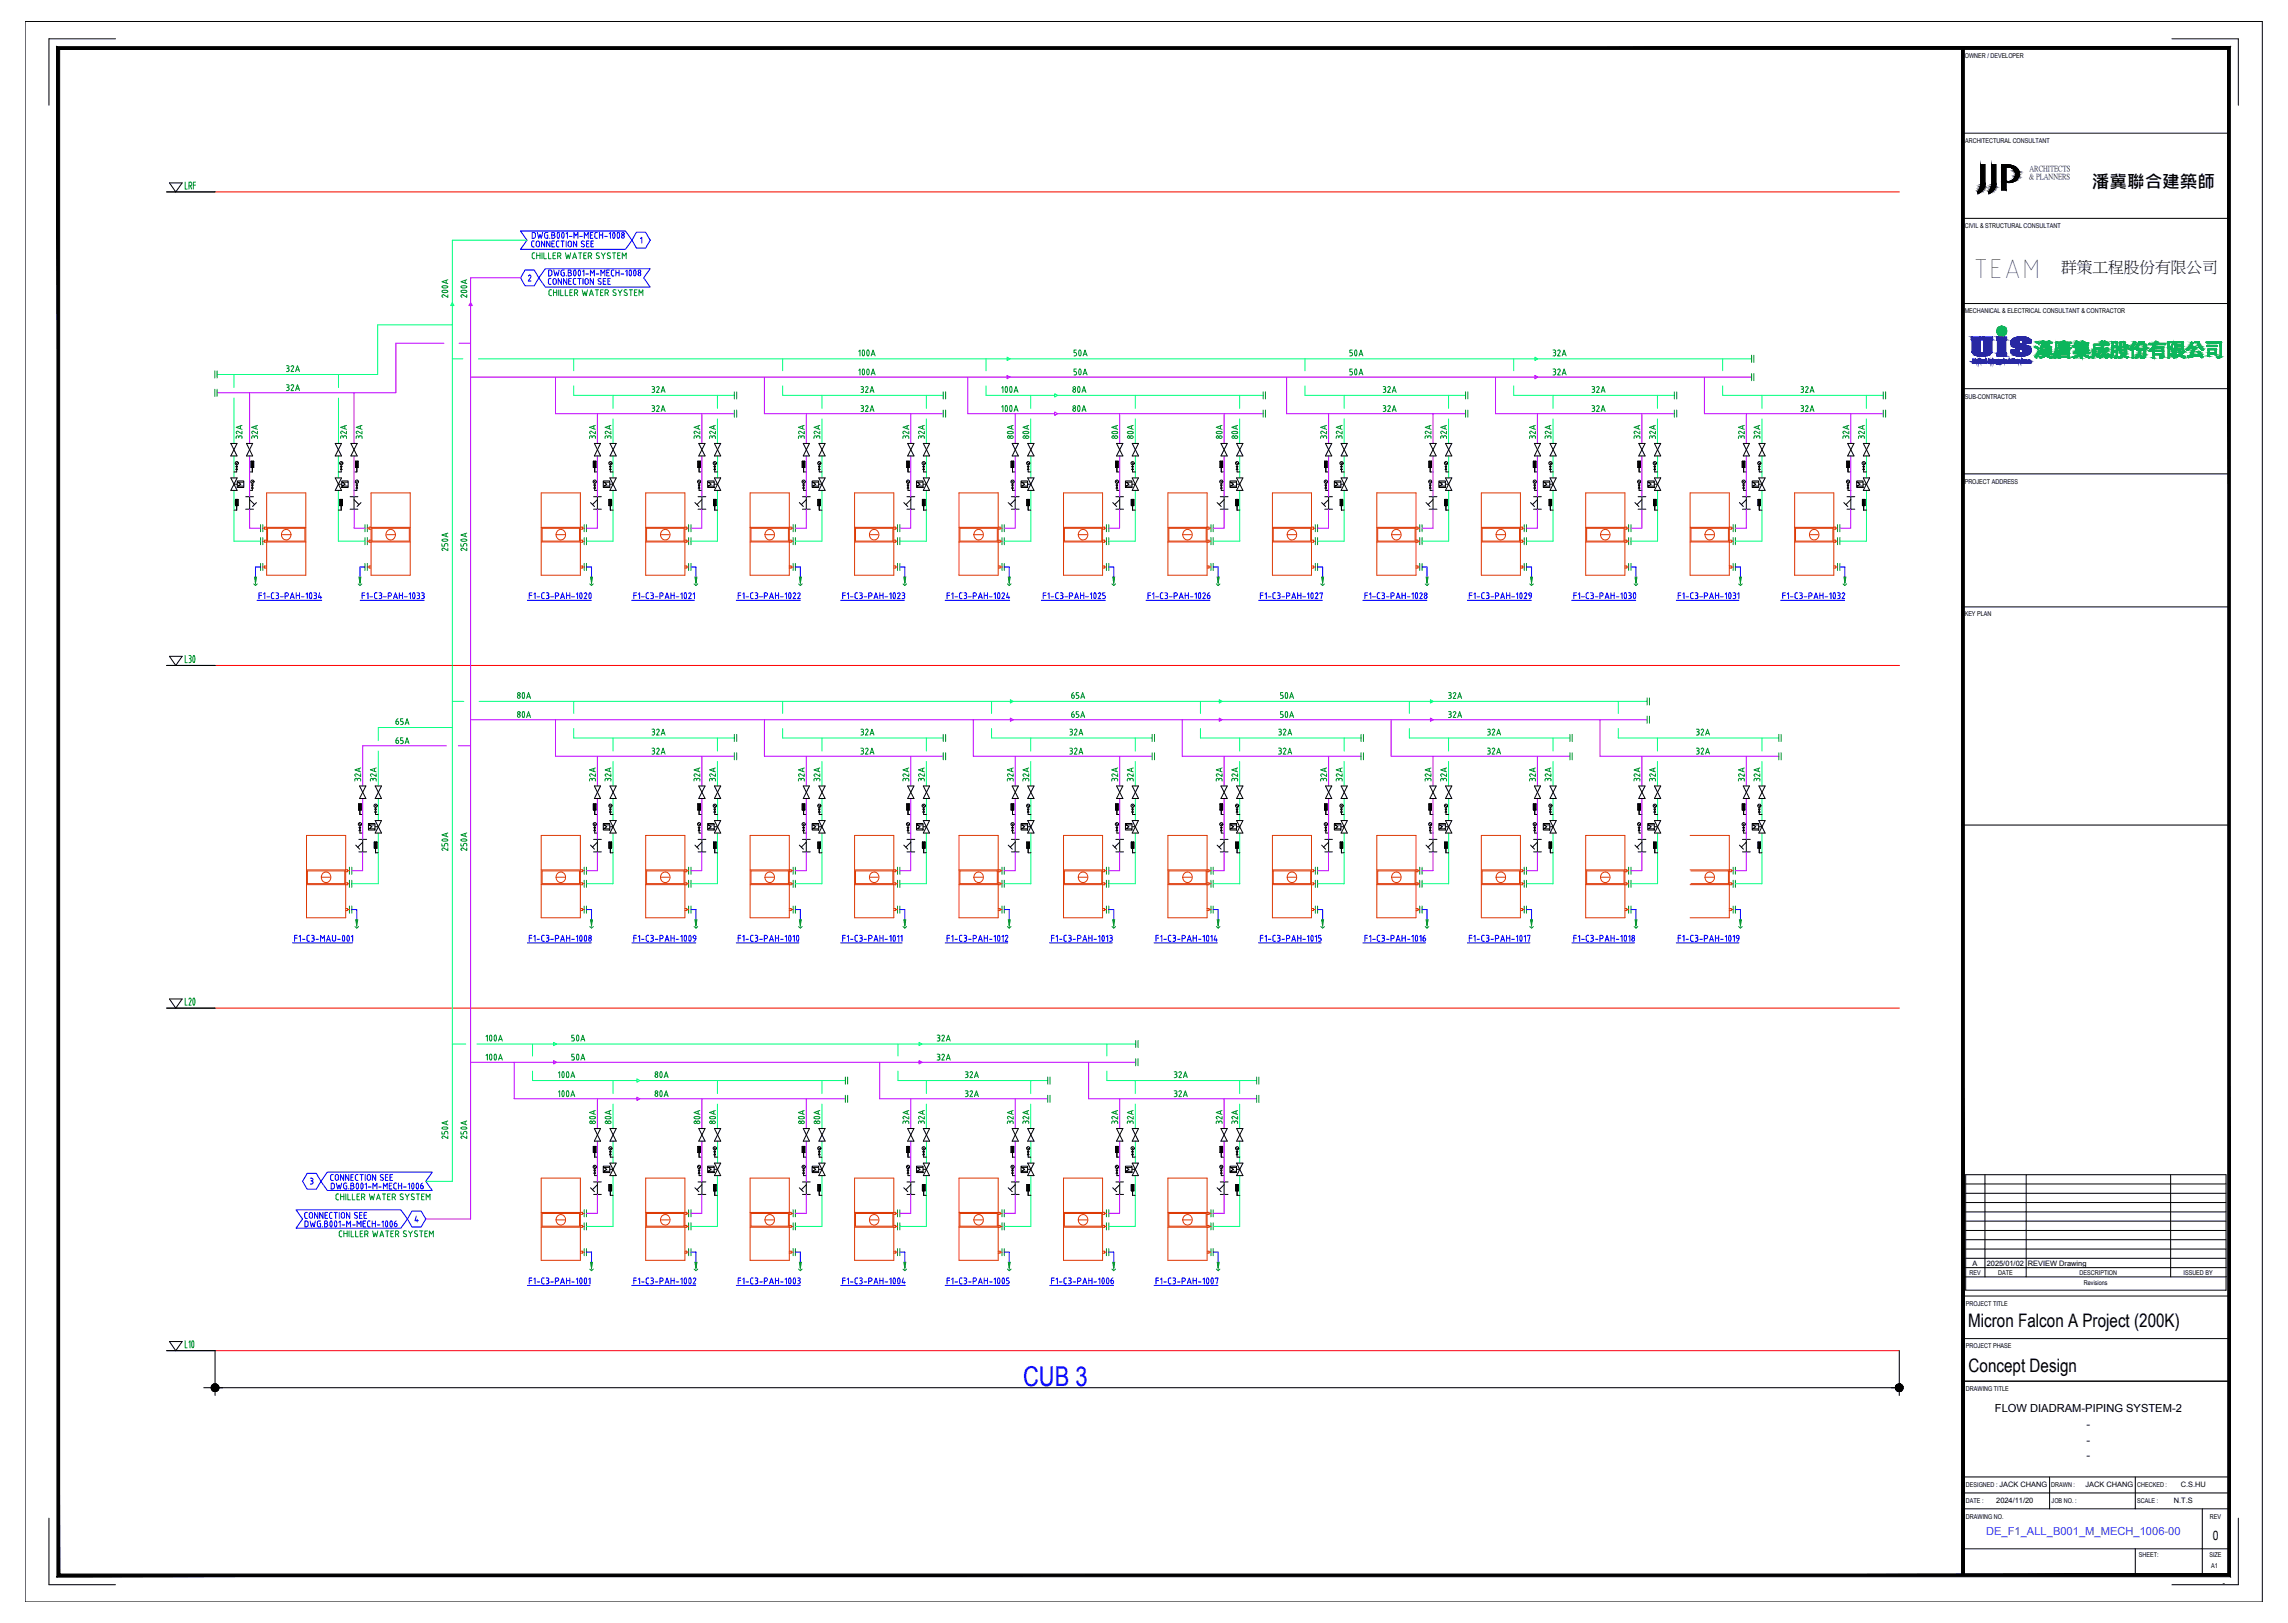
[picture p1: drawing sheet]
<svg xmlns="http://www.w3.org/2000/svg" width="860mm" height="610mm" viewBox="0 0 860 610" stroke-linecap="round" stroke-linejoin="round" font-family="sans-serif">
<defs><g id="words">
<text font-size="10.7" x="741.6" y="104.5">TEAM</text>
<text font-size="10.3" fill="#00f" x="384.6" y="520.9">CUB 3</text>
<g font-size="7.9" fill="#009525">
<text x="401.1" y="143.2">50A</text>
<text x="504.8" y="143.2">50A</text>
<text x="382.8" y="167.6" transform="rotate(-90 382.8 167.6)">80A</text>
<text x="212.4" y="393.3">50A</text>
<text x="243.8" y="407.1">80A</text>
<text x="225.8" y="424.7" transform="rotate(-90 225.8 424.7)">80A</text>
</g>
<g font-size="7.9">
<text x="427.9" y="167.6" transform="rotate(-90 427.9 167.6)">80A</text>
<text x="467.1" y="167.6" transform="rotate(-90 467.1 167.6)">80A</text>
<text x="264.9" y="424.7" transform="rotate(-90 264.9 424.7)">80A</text>
<text x="270.9" y="424.7" transform="rotate(-90 270.9 424.7)">80A</text>
<text x="310.1" y="424.7" transform="rotate(-90 310.1 424.7)">80A</text>
</g>
<g font-size="7.5" fill="#009525">
<text x="170" y="114.3" transform="rotate(-90 170 114.3)">200A</text>
<text x="319.6" y="135.8">100A</text>
<text x="401.1" y="135.8">50A</text>
<text x="504.8" y="135.8">50A</text>
<text x="400.8" y="149.6">80A</text>
<text x="373.2" y="156.6">100A</text>
<text x="400.8" y="156.6">80A</text>
<text x="191.9" y="264.6">80A</text>
<text x="478.7" y="264.6">50A</text>
<text x="191.9" y="271.6">80A</text>
<text x="478.7" y="271.6">50A</text>
<text x="179.6" y="400.4">100A</text>
<text x="212.4" y="400.4">50A</text>
<text x="206.7" y="414.2">100A</text>
<text x="243.8" y="414.2">80A</text>
</g>
<text font-size="7.5" fill="#bf00ff" x="373.2" y="149.6">100A</text>
<g font-size="7.5">
<text x="388.4" y="167.6" transform="rotate(-90 388.4 167.6)">80A</text>
<text x="421.9" y="167.6" transform="rotate(-90 421.9 167.6)">80A</text>
<text x="461.1" y="167.6" transform="rotate(-90 461.1 167.6)">80A</text>
<text x="231.4" y="424.7" transform="rotate(-90 231.4 424.7)">80A</text>
<text x="304.1" y="424.7" transform="rotate(-90 304.1 424.7)">80A</text>
</g>
<g font-size="7.1" fill="#009525">
<text x="67.7" y="250.8">L30</text>
<text x="67.7" y="379.6">L20</text>
<text x="67.4" y="508">L10</text>
</g>
<g font-size="7">
<text x="739.8" y="498.6">Micron Falcon A Project (200K)</text>
<text x="740" y="515.6">Concept Design</text>
</g>
<text font-size="6.6" x="786.4" y="70.6">潘冀聯合建築師</text>
<text font-size="5.9" x="774.8" y="102.4">群策工程股份有限公司</text>
<g font-size="5.7" fill="#009525">
<text x="582.4" y="135.1">32A</text>
<text x="106.5" y="148.2">32A</text>
<text x="243.8" y="148.9">32A</text>
<text x="322.4" y="148.9">32A</text>
<text x="518.6" y="148.9">32A</text>
<text x="597.3" y="148.9">32A</text>
<text x="675.9" y="148.9">32A</text>
<text x="401.5" y="263.9">65A</text>
<text x="543.3" y="263.9">32A</text>
<text x="401.5" y="270.9">65A</text>
<text x="543.3" y="270.9">32A</text>
<text x="147.5" y="280.8">65A</text>
<text x="243.8" y="277.6">32A</text>
<text x="322.4" y="277.6">32A</text>
<text x="400.8" y="277.6">32A</text>
<text x="479.4" y="277.6">32A</text>
<text x="558.1" y="277.6">32A</text>
<text x="636.4" y="277.6">32A</text>
<text x="243.8" y="284.7">32A</text>
<text x="322.4" y="284.7">32A</text>
<text x="400.8" y="284.7">32A</text>
<text x="479.4" y="284.7">32A</text>
<text x="558.1" y="284.7">32A</text>
<text x="636.4" y="284.7">32A</text>
<text x="361.6" y="413.5">32A</text>
<text x="440.3" y="413.5">32A</text>
</g>
<g font-size="5.7">
<text x="131.2" y="166.2" transform="rotate(-90 131.2 166.2)">32A</text>
<text x="230.7" y="166.2" transform="rotate(-90 230.7 166.2)">32A</text>
<text x="303.4" y="166.2" transform="rotate(-90 303.4 166.2)">32A</text>
<text x="505.5" y="166.2" transform="rotate(-90 505.5 166.2)">32A</text>
<text x="578.2" y="166.2" transform="rotate(-90 578.2 166.2)">32A</text>
<text x="662.5" y="166.2" transform="rotate(-90 662.5 166.2)">32A</text>
<text x="696" y="166.2" transform="rotate(-90 696 166.2)">32A</text>
<text x="230.7" y="294.9" transform="rotate(-90 230.7 294.9)">32A</text>
<text x="303.4" y="294.9" transform="rotate(-90 303.4 294.9)">32A</text>
<text x="387.7" y="294.9" transform="rotate(-90 387.7 294.9)">32A</text>
<text x="460.4" y="294.9" transform="rotate(-90 460.4 294.9)">32A</text>
<text x="505.5" y="294.9" transform="rotate(-90 505.5 294.9)">32A</text>
<text x="578.2" y="294.9" transform="rotate(-90 578.2 294.9)">32A</text>
<text x="662.5" y="294.9" transform="rotate(-90 662.5 294.9)">32A</text>
<text x="387.7" y="423.3" transform="rotate(-90 387.7 423.3)">32A</text>
<text x="460.4" y="423.3" transform="rotate(-90 460.4 423.3)">32A</text>
</g>
<g font-size="5.3" fill="#009525">
<text x="106.5" y="140.8">32A</text>
<text x="582.4" y="142.2">32A</text>
<text x="243.8" y="155.9">32A</text>
<text x="322.4" y="155.9">32A</text>
<text x="518.6" y="155.9">32A</text>
<text x="597.3" y="155.9">32A</text>
<text x="675.9" y="155.9">32A</text>
<text x="147.5" y="273.4">65A</text>
<text x="351" y="392.3">32A</text>
<text x="351" y="399.7">32A</text>
<text x="361.6" y="406">32A</text>
<text x="440.3" y="406">32A</text>
</g>
<g font-size="5.3">
<text x="91.7" y="166.2" transform="rotate(-90 91.7 166.2)">32A</text>
<text x="97.7" y="166.2" transform="rotate(-90 97.7 166.2)">32A</text>
<text x="136.9" y="166.2" transform="rotate(-90 136.9 166.2)">32A</text>
<text x="224.7" y="166.2" transform="rotate(-90 224.7 166.2)">32A</text>
<text x="263.9" y="166.2" transform="rotate(-90 263.9 166.2)">32A</text>
<text x="269.9" y="166.2" transform="rotate(-90 269.9 166.2)">32A</text>
<text x="309" y="166.2" transform="rotate(-90 309 166.2)">32A</text>
<text x="342.5" y="166.2" transform="rotate(-90 342.5 166.2)">32A</text>
<text x="348.2" y="166.2" transform="rotate(-90 348.2 166.2)">32A</text>
<text x="499.5" y="166.2" transform="rotate(-90 499.5 166.2)">32A</text>
<text x="538.7" y="166.2" transform="rotate(-90 538.7 166.2)">32A</text>
<text x="544.7" y="166.2" transform="rotate(-90 544.7 166.2)">32A</text>
<text x="583.8" y="166.2" transform="rotate(-90 583.8 166.2)">32A</text>
<text x="617.4" y="166.2" transform="rotate(-90 617.4 166.2)">32A</text>
<text x="623" y="166.2" transform="rotate(-90 623 166.2)">32A</text>
<text x="656.5" y="166.2" transform="rotate(-90 656.5 166.2)">32A</text>
<text x="701.7" y="166.2" transform="rotate(-90 701.7 166.2)">32A</text>
<text x="136.5" y="294.9" transform="rotate(-90 136.5 294.9)">32A</text>
<text x="142.2" y="294.9" transform="rotate(-90 142.2 294.9)">32A</text>
<text x="224.7" y="294.9" transform="rotate(-90 224.7 294.9)">32A</text>
<text x="263.9" y="294.9" transform="rotate(-90 263.9 294.9)">32A</text>
<text x="269.9" y="294.9" transform="rotate(-90 269.9 294.9)">32A</text>
<text x="309" y="294.9" transform="rotate(-90 309 294.9)">32A</text>
<text x="342.5" y="294.9" transform="rotate(-90 342.5 294.9)">32A</text>
<text x="348.2" y="294.9" transform="rotate(-90 348.2 294.9)">32A</text>
<text x="381.7" y="294.9" transform="rotate(-90 381.7 294.9)">32A</text>
<text x="420.9" y="294.9" transform="rotate(-90 420.9 294.9)">32A</text>
<text x="426.9" y="294.9" transform="rotate(-90 426.9 294.9)">32A</text>
<text x="466" y="294.9" transform="rotate(-90 466 294.9)">32A</text>
<text x="499.5" y="294.9" transform="rotate(-90 499.5 294.9)">32A</text>
<text x="538.7" y="294.9" transform="rotate(-90 538.7 294.9)">32A</text>
<text x="544.7" y="294.9" transform="rotate(-90 544.7 294.9)">32A</text>
<text x="583.8" y="294.9" transform="rotate(-90 583.8 294.9)">32A</text>
<text x="617.4" y="294.9" transform="rotate(-90 617.4 294.9)">32A</text>
<text x="623" y="294.9" transform="rotate(-90 623 294.9)">32A</text>
<text x="656.5" y="294.9" transform="rotate(-90 656.5 294.9)">32A</text>
<text x="342.5" y="423.3" transform="rotate(-90 342.5 423.3)">32A</text>
<text x="348.2" y="423.3" transform="rotate(-90 348.2 423.3)">32A</text>
<text x="381.7" y="423.3" transform="rotate(-90 381.7 423.3)">32A</text>
<text x="420.9" y="423.3" transform="rotate(-90 420.9 423.3)">32A</text>
<text x="426.9" y="423.3" transform="rotate(-90 426.9 423.3)">32A</text>
<text x="466" y="423.3" transform="rotate(-90 466 423.3)">32A</text>
</g>
<text font-size="4.9" x="831.9" y="578.8">0</text>
<g font-size="4.4">
<text x="88.2" y="183.8">M</text>
<text x="127.4" y="183.8">M</text>
<text x="225.8" y="183.8">M</text>
<text x="264.9" y="183.8">M</text>
<text x="304.1" y="183.8">M</text>
<text x="343.6" y="183.8">M</text>
<text x="382.8" y="183.8">M</text>
<text x="421.9" y="183.8">M</text>
<text x="461.1" y="183.8">M</text>
<text x="500.6" y="183.8">M</text>
<text x="539.8" y="183.8">M</text>
<text x="578.9" y="183.8">M</text>
<text x="618.4" y="183.8">M</text>
<text x="657.6" y="183.8">M</text>
<text x="696.7" y="183.8">M</text>
<text x="137.2" y="312.6">M</text>
<text x="225.8" y="312.6">M</text>
<text x="264.9" y="312.6">M</text>
<text x="304.1" y="312.6">M</text>
<text x="343.6" y="312.6">M</text>
<text x="382.8" y="312.6">M</text>
<text x="421.9" y="312.6">M</text>
<text x="461.1" y="312.6">M</text>
<text x="500.6" y="312.6">M</text>
<text x="539.8" y="312.6">M</text>
<text x="578.9" y="312.6">M</text>
<text x="618.4" y="312.6">M</text>
<text x="657.6" y="312.6">M</text>
<text x="225.8" y="441.3">M</text>
<text x="264.9" y="441.3">M</text>
<text x="304.1" y="441.3">M</text>
<text x="343.6" y="441.3">M</text>
<text x="382.8" y="441.3">M</text>
<text x="421.9" y="441.3">M</text>
<text x="461.1" y="441.3">M</text>
</g>
<g font-size="4.2">
<text x="749.9" y="530.5">FLOW DIADRAM-PIPING SYSTEM-2</text>
<text x="784.3" y="536.5">-</text>
<text x="784.3" y="542.5">-</text>
<text x="784.3" y="548.5">-</text>
</g>
<text font-size="4.2" fill="#007fff" x="746.6" y="576.8">DE_F1_ALL_B001_M_MECH_1006-00</text>
<text font-size="3.5" x="835.6" y="596">-</text>
<g font-size="2.9">
<text x="762.9" y="64.4">ARCHITECTS</text>
<text x="762.7" y="67.3">&amp; PLANNERS</text>
</g>
<g font-size="2.8">
<text x="741.4" y="475.8">A</text>
<text x="746.8" y="475.8">2025/01/02</text>
<text x="762.3" y="475.6">REVIEW Drawing</text>
<text x="784" y="558.9">JACK CHANG</text>
<text x="819.8" y="558.9">C.S.HU</text>
<text x="750.4" y="564.7">2024/11/20</text>
<text x="817.1" y="564.8">N.T.S</text>
</g>
<g font-size="2.5">
<text x="738.6" y="21.9">OWNER / DEVELOPER</text>
<text x="738.7" y="53.6">ARCHITECTURAL CONSULTANT</text>
<text x="738.6" y="85.6">CIVIL &amp; STRUCTURAL CONSULTANT</text>
<text x="738.5" y="117.8">MECHANICAL &amp; ELECTRICAL CONSULTANT &amp; CONTRACTOR</text>
<text x="738.6" y="150">SUB-CONTRACTOR</text>
<text x="738.5" y="182">PROJECT ADDRESS</text>
<text x="738.5" y="231.6">KEY PLAN</text>
<text x="740.4" y="479.1">REV</text>
<text x="751.1" y="479.1">DATE</text>
<text x="781.8" y="479.1">DESCRIPTION</text>
<text x="820.8" y="479.1">ISSUED BY</text>
<text x="783.4" y="483">Revisions</text>
<text x="739" y="490.7">PROJECT TITLE</text>
<text x="739" y="506.7">PROJECT PHASE</text>
<text x="739" y="522.6">DRAWING TITLE</text>
<text x="739" y="559">DESIGNED : JACK CHANG</text>
<text x="771.1" y="559">DRAWN :</text>
<text x="803.4" y="559">CHECKED :</text>
<text x="739" y="564.9">DATE :</text>
<text x="771.2" y="564.9">JOB NO. :</text>
<text x="803.4" y="564.9">SCALE :</text>
<text x="739" y="570.7">DRAWING NO.</text>
<text x="830.7" y="570.7">REV</text>
<text x="804" y="585.2">SHEET:</text>
<text x="830.5" y="585.2">SIZE</text>
<text x="831.2" y="589.1">A1</text>
</g>
</g></defs>
<path d="M80.8 72.1h633.2M80.8 250.1h633.2M80.8 378.9h633.2M80.8 507.6h633.2" fill="none" stroke="#f00" stroke-width=".38"/>
<g fill="none" stroke="#000" stroke-width=".38">
<path d="M9.4 8.1h841v594h-841zM21.9 18.1h816v574h-816zM43.4 14.6h-25v25M737.4 18.1v574M816.4 14.6h25v25M737.4 50.1h100.5M62.6 72.1h18.2M63.7 68.7h4.8l-2.4 3.4zM746.2 69.5l-1.2 2.1-1.5 1.2 .1-.8 1-2.3-.1-7.8h1.7v7.6M750.3 69.5l-1.2 2.1-1.5 1.2 .1-.8 1-2.3v-7.8h1.6v7.6M754.1 62.9a2.73 2.73 0 0 1 3.6 2.6 2.73 2.73 0 0 1-3.6 2.6v-5.2M754.1 68.4a3.5 3.5 0 0 0 3.9-.7 3.5 3.5 0 0 0 .7-3.8 4.8 4.8 0 0 0-4.6-1.9h-1.7v9.4h1.7v-3"/>
<path d="M737.4 82.1h100.5M737.4 114.1h100.5M737.4 146.1h100.5M86.8 166.7l2.3 4.7h-2.3l2.3-4.7M88.7 175.3h.6l-.6 1.2h.6zM89 176.5v.9h-1M89 174.7v.6M89.3 173.8l-.6 .6M92.7 166.7l2.3 4.7h-2.3l2.3-4.7M94.4 173.3h1v2.4h-1zM94.7 173.7h.4M94.7 174.4h.4"/>
<path d="M94.7 174.8h.4M94.7 174.1h.4M94.9 175.7v1.7h-1.1M94.9 173.6v1.5M126 166.7l2.4 4.7h-2.4l2.4-4.7M128 175.3h.6l-.6 1.2h.6zM128.3 176.5v.9h-1.1M128.3 174.7v.6M128.5 173.8l-.5 .6M131.9 166.7l2.4 4.7h-2.4l2.4-4.7M133.6 173.3h1v2.4h-1zM133.9 173.7h.4"/>
<path d="M133.9 174.4h.4M133.9 174.8h.4M133.9 174.1h.4M134.1 175.7v1.7h-1M134.1 173.6v1.5M223 173.3h1v2.4h-1zM223.3 173.7h.4M223.3 174.4h.4M223.3 174.8h.4M223.3 174.1h.4M223.4 166.7l2.3 4.7h-2.3l2.3-4.7M223.5 173.6v1.5"/>
<path d="M223.5 175.7v1.7h1.1M229.1 175.3h.6l-.6 1.2h.6zM229.1 173.8l.6 .6M229.3 179.6h2.3l-2.3 4.7h2.3zM229.3 166.7l2.3 4.7h-2.3l2.3-4.7M229.4 174.7v.6M229.4 176.5v.9h1M262.3 173.3h1v2.4h-1zM262.6 173.7h.4M262.6 174.4h.4M262.6 174.8h.4M262.6 174.1h.4"/>
<path d="M262.7 166.7l2.3 4.7h-2.3l2.3-4.7M262.8 173.6v1.5M262.8 175.7v1.7h1M268.4 175.3h.6l-.6 1.2h.6zM268.4 173.8l.6 .6M268.5 179.6h2.4l-2.4 4.7h2.4zM268.5 166.7l2.4 4.7h-2.4l2.4-4.7M268.7 174.7v.6M268.7 176.5v.9h1M301.6 173.3h.9v2.4h-.9zM301.9 173.7h.3M301.9 174.4h.3"/>
<path d="M301.9 174.8h.3M301.9 174.1h.3M301.9 166.7l2.4 4.7h-2.4l2.4-4.7M302.1 173.6v1.5M302.1 175.7v1.7h1M307.7 175.3h.6l-.6 1.2h.6zM307.7 173.8l.5 .6M307.8 166.7l2.4 4.7h-2.4l2.4-4.7M308 174.7v.6M308 176.5v.9h1M340.9 173.3h.9v2.4h-.9zM341.2 173.7h.3"/>
<path d="M341.2 174.4h.3M341.2 174.8h.3M341.2 174.1h.3M341.2 166.7l2.4 4.7h-2.4l2.4-4.7M341.3 173.6v1.5M341.3 175.7v1.7h1M346.9 175.3h.6l-.6 1.2h.6zM346.9 173.8l.6 .6M347.1 179.6h2.3l-2.3 4.7h2.3zM347.1 166.7l2.3 4.7h-2.3l2.3-4.7M347.2 174.7v.6M347.2 176.5v.9h1"/>
<path d="M380.1 173.3h1v2.4h-1zM380.4 173.7h.4M380.4 174.4h.4M380.4 174.8h.4M380.4 174.1h.4M380.5 166.7l2.3 4.7h-2.3l2.3-4.7M380.6 173.6v1.5M380.6 175.7v1.7h1M386.2 175.3h.6l-.6 1.2h.6zM386.2 173.8l.5 .6M386.3 179.6h2.4l-2.4 4.7h2.4zM386.3 166.7l2.4 4.7h-2.4l2.4-4.7"/>
<path d="M386.5 174.7v.6M386.5 176.5v.9h1M419.4 173.3h.9v2.4h-.9zM419.6 173.7h.5M419.6 174.4h.5M419.6 174.8h.5M419.6 174.1h.5M419.7 166.7l2.4 4.7h-2.4l2.4-4.7M419.8 173.6v1.5M419.8 175.7v1.7h1.1M425.4 175.3h.6l-.6 1.2h.6zM425.5 173.8l.5 .6"/>
<path d="M425.6 179.6h2.3l-2.3 4.7h2.3zM425.6 166.7l2.4 4.7h-2.4l2.4-4.7M425.7 174.7v.6M425.7 176.5v.9h1M458.6 173.3h1v2.4h-1zM458.9 173.7h.4M458.9 174.4h.4M458.9 174.8h.4M458.9 174.1h.4M459 166.7l2.3 4.7h-2.3l2.3-4.7M459.1 173.6v1.5M459.1 175.7v1.7h1"/>
<path d="M464.7 175.3h.6l-.6 1.2h.6zM464.7 173.8l.6 .6M464.8 179.6h2.4l-2.4 4.7h2.4zM464.8 166.7l2.4 4.7h-2.4l2.4-4.7M465 174.7v.6M465 176.5v.9h1M497.9 173.3h.9v2.4h-.9zM498.2 173.7h.3M498.2 174.4h.3M498.2 174.8h.3M498.2 174.1h.3M498.2 166.7l2.4 4.7h-2.4l2.4-4.7"/>
<path d="M498.4 173.6v1.5M498.4 175.7v1.7h1M504 175.3h.6l-.6 1.2h.6zM504 173.8l.5 .6M504.1 179.6h2.4l-2.4 4.7h2.4zM504.1 166.7l2.4 4.7h-2.4l2.4-4.7M504.3 174.7v.6M504.3 176.5v.9h1M537.2 173.3h.9v2.4h-.9zM537.4 173.7h.4M537.4 174.4h.4M537.4 174.8h.4"/>
<path d="M537.4 174.1h.4M537.5 166.7l2.4 4.7h-2.4l2.4-4.7M537.6 173.6v1.5M537.6 175.7v1.7h1.1M543.2 175.3h.6l-.6 1.2h.6zM543.2 173.8l.6 .6M543.4 179.6h2.3l-2.3 4.7h2.3zM543.4 166.7l2.3 4.7h-2.3l2.3-4.7M543.5 174.7v.6M543.5 176.5v.9h1.1M576.4 173.3h1v2.4h-1zM576.7 173.7h.4"/>
<path d="M576.7 174.4h.4M576.7 174.8h.4M576.7 174.1h.4M576.8 166.7l2.3 4.7h-2.3l2.3-4.7M576.9 173.6v1.5M576.9 175.7v1.7h1M582.5 175.3h.6l-.6 1.2h.6zM582.5 173.8l.5 .6M582.7 166.7l2.3 4.7h-2.3l2.3-4.7M582.8 174.7v.6M582.8 176.5v.9h1M615.7 173.3h1v2.4h-1z"/>
<path d="M616 173.7h.4M616 174.4h.4M616 174.8h.4M616 174.1h.4M616 166.7l2.4 4.7h-2.4l2.4-4.7M616.1 173.6v1.5M616.1 175.7v1.7h1.1M621.7 175.3h.6l-.6 1.2h.6zM621.8 173.8l.5 .6M621.9 179.6h2.4l-2.4 4.7h2.4zM621.9 166.7l2.4 4.7h-2.4l2.4-4.7M622 174.7v.6"/>
<path d="M622 176.5v.9h1.1M654.9 173.3h1v2.4h-1zM655.2 173.7h.4M655.2 174.4h.4M655.2 174.8h.4M655.2 174.1h.4M655.3 166.7l2.3 4.7h-2.3l2.3-4.7M655.4 175.7v1.7h1M655.4 173.6v1.5M661 175.3h.6l-.6 1.2h.6zM661 173.8l.6 .6M661.1 179.6h2.4l-2.4 4.7h2.4z"/>
<path d="M661.2 166.7l2.3 4.7h-2.3l2.3-4.7M661.3 176.5v.9h1M661.3 174.7v.6M694.2 173.3h1v2.4h-1zM694.5 173.7h.4M694.5 174.4h.4M694.5 174.8h.4M694.5 174.1h.4M694.5 166.7l2.4 4.7h-2.4l2.4-4.7M694.7 175.7v1.7h1M694.7 173.6v1.5M700.3 175.3h.6l-.6 1.2h.6z"/>
<path d="M700.3 173.8l.6 .6M700.4 166.7l2.4 4.7h-2.4l2.4-4.7M700.6 176.5v.9h1M700.6 174.7v.6M737.4 178.1h100.5M88.5 187.7h1v2.3h-1zM88.8 188h.4M88.8 188.8h.4M88.8 189.2h.4M88.8 188.4h.4M89 190v1.7h-1M89 187.9v1.6"/>
<path d="M92.4 186.7h2.9M92.4 191.4h2.9M93.8 186.7v4.7M93.8 187.8l1.9 1.8M94.6 182.3h.6l-.6 1.2h.6zM94.9 183.5v.8h-1.1M94.9 181.7v.6M95.2 180.8l-.6 .5M96.4 188.9l-1.5 1.5M127.7 187.7h1v2.3h-1zM128 188h.4M128 188.8h.4"/>
<path d="M128 189.2h.4M128 188.4h.4M128.3 190v1.7h-1.1M128.3 187.9v1.6M131.6 186.7h2.9M131.6 191.4h2.9M133.1 186.7v4.7M133.1 187.8l1.8 1.8M133.8 182.3h.6l-.6 1.2h.6zM134.1 183.5v.8h-1M134.1 181.7v.6M134.4 180.8l-.6 .5"/>
<path d="M135.7 188.9l-1.5 1.5M222 188.9l1.5 1.5M223.1 186.7h2.9M223.1 191.4h2.9M223.3 182.3h.5l-.5 1.2h.5zM223.3 180.8l.5 .5M223.5 181.7v.6M223.5 183.5v.8h1.1M224.6 186.7v4.7M224.6 187.8l-1.9 1.8M228.9 187.7h1v2.3h-1zM229.2 188h.4"/>
<path d="M229.2 188.8h.4M229.2 189.2h.4M229.2 188.4h.4M229.4 187.9v1.6M229.4 190v1.7h1M261.2 188.9l1.5 1.5M262.4 186.7h2.9M262.4 191.4h2.9M262.5 182.3h.6l-.6 1.2h.6zM262.5 180.8l.6 .5M262.8 181.7v.6M262.8 183.5v.8h1"/>
<path d="M263.8 186.7v4.7M263.8 187.8l-1.8 1.8M268.2 187.7h1v2.3h-1zM268.5 188h.4M268.5 188.8h.4M268.5 189.2h.4M268.5 188.4h.4M268.7 187.9v1.6M268.7 190v1.7h1M300.5 188.9l1.5 1.5M301.7 186.7h2.9M301.7 191.4h2.9"/>
<path d="M301.8 182.3h.6l-.6 1.2h.6zM301.8 180.8l.5 .5M302.1 181.7v.6M302.1 183.5v.8h1M303.1 186.7v4.7M303.1 187.8l-1.9 1.8M307.5 187.7h.9v2.3h-.9zM307.7 188h.4M307.7 188.8h.4M307.7 189.2h.4M307.7 188.4h.4M308 187.9v1.6"/>
<path d="M308 190v1.7h1M339.8 188.9l1.4 1.5M340.9 186.7h3M340.9 191.4h3M341 182.3h.6l-.6 1.2h.6zM341.1 180.8l.5 .5M341.3 181.7v.6M341.3 183.5v.8h1M342.4 186.7v4.7M342.4 187.8l-1.9 1.8M346.7 187.7h1v2.3h-1zM347 188h.4"/>
<path d="M347 188.8h.4M347 189.2h.4M347 188.4h.4M347.2 187.9v1.6M347.2 190v1.7h1M379 188.9l1.5 1.5M380.2 186.7h2.9M380.2 191.4h2.9M380.3 182.3h.6l-.6 1.2h.6zM380.3 180.8l.6 .5M380.6 181.7v.6M380.6 183.5v.8h1"/>
<path d="M381.6 186.7v4.7M381.6 187.8l-1.8 1.8M386 187.7h1v2.3h-1zM386.3 188h.4M386.3 188.8h.4M386.3 189.2h.4M386.3 188.4h.4M386.5 187.9v1.6M386.5 190v1.7h1M418.3 188.9l1.5 1.5M419.5 186.7h2.8M419.5 191.4h2.8"/>
<path d="M419.6 182.3h.5l-.5 1.2h.5zM419.6 180.8l.5 .5M419.8 181.7v.6M419.8 183.5v.8h1.1M420.9 186.7v4.7M420.9 187.8l-1.9 1.8M425.3 187.7h.9v2.3h-.9zM425.6 188h.3M425.6 188.8h.3M425.6 189.2h.3M425.6 188.4h.3M425.7 187.9v1.6"/>
<path d="M425.7 190v1.7h1M457.5 188.9l1.5 1.5M458.7 186.7h2.9M458.7 191.4h2.9M458.8 182.3h.6l-.6 1.2h.6zM458.8 180.8l.6 .5M459.1 181.7v.6M459.1 183.5v.8h1M460.1 186.7v4.7M460.1 187.8l-1.8 1.8M464.5 187.7h1v2.3h-1zM464.8 188h.4"/>
<path d="M464.8 188.8h.4M464.8 189.2h.4M464.8 188.4h.4M465 187.9v1.6M465 190v1.7h1M496.8 188.9l1.5 1.5M498 186.7h2.9M498 191.4h2.9M498.1 182.3h.6l-.6 1.2h.6zM498.1 180.8l.5 .5M498.4 181.7v.6M498.4 183.5v.8h1"/>
<path d="M499.4 186.7v4.7M499.4 187.8l-1.9 1.8M503.8 187.7h.9v2.3h-.9zM504.1 188h.4M504.1 188.8h.4M504.1 189.2h.4M504.1 188.4h.4M504.3 187.9v1.6M504.3 190v1.7h1M536.1 188.9l1.4 1.5M537.2 186.7h3M537.2 191.4h3"/>
<path d="M537.3 182.3h.6l-.6 1.2h.6zM537.4 180.8l.5 .5M537.6 181.7v.6M537.6 183.5v.8h1.1M538.7 186.7v4.7M538.7 187.8l-1.9 1.8M543 187.7h1v2.3h-1zM543.3 188h.4M543.3 188.8h.4M543.3 189.2h.4M543.3 188.4h.4M543.5 187.9v1.6"/>
<path d="M543.5 190v1.7h1.1M575.3 188.9l1.5 1.5M576.5 186.7h2.9M576.5 191.4h2.9M576.6 182.3h.6l-.6 1.2h.6zM576.6 180.8l.6 .5M576.9 181.7v.6M576.9 183.5v.8h1M577.9 186.7v4.7M577.9 187.8l-1.8 1.8M582.3 187.7h1v2.3h-1zM582.6 188h.4"/>
<path d="M582.6 188.8h.4M582.6 189.2h.4M582.6 188.4h.4M582.8 187.9v1.6M582.8 190v1.7h1M614.6 188.9l1.5 1.5M615.8 186.7h2.9M615.8 191.4h2.9M615.9 182.3h.5l-.5 1.2h.5zM615.9 180.8l.5 .5M616.1 181.7v.6M616.1 183.5v.8h1.1"/>
<path d="M617.2 186.7v4.7M617.2 187.8l-1.9 1.8M621.6 187.7h.9v2.3h-.9zM621.9 188h.3M621.9 188.8h.3M621.9 189.2h.3M621.9 188.4h.3M622 187.9v1.6M622 190v1.7h1.1M653.9 188.9l1.4 1.5M655 186.7h2.9M655 191.4h2.9"/>
<path d="M655.1 182.3h.6l-.6 1.2h.6zM655.1 180.8l.6 .5M655.4 183.5v.8h1M655.4 181.7v.6M656.4 186.7v4.7M656.4 187.8l-1.8 1.8M660.9 187.7h.9v2.3h-.9zM661.1 188h.4M661.1 188.8h.4M661.1 189.2h.4M661.1 188.4h.4M661.3 190v1.7h1"/>
<path d="M661.3 187.9v1.6M693.1 188.9l1.5 1.5M694.3 186.7h2.9M694.3 191.4h2.9M694.4 182.3h.6l-.6 1.2h.6zM694.4 180.8l.6 .5M694.7 183.5v.8h1M694.7 181.7v.6M695.7 186.7v4.7M695.7 187.8l-1.8 1.8M700.1 187.7h1v2.3h-1zM700.4 188h.4"/>
<path d="M700.4 188.8h.4M700.4 189.2h.4M700.4 188.4h.4M700.6 190v1.7h1M700.6 187.9v1.6M737.4 228.1h100.5M62.6 250.1h18.2M68.5 246.7h-4.8l2.4 3.4M135.2 295.4l2.3 4.7h-2.3l2.3-4.7M141 295.4l2.4 4.7h-2.4l2.4-4.7M223.4 295.4l2.3 4.7h-2.3l2.3-4.7M229.3 295.4l2.3 4.7h-2.3l2.3-4.7"/>
<path d="M262.7 295.4l2.3 4.7h-2.3l2.3-4.7M268.5 295.4l2.4 4.7h-2.4l2.4-4.7M301.9 295.4l2.4 4.7h-2.4l2.4-4.7M307.8 295.4l2.4 4.7h-2.4l2.4-4.7M341.2 295.4l2.4 4.7h-2.4l2.4-4.7M347.1 295.4l2.3 4.7h-2.3l2.3-4.7M380.5 295.4l2.3 4.7h-2.3l2.3-4.7M386.3 295.4l2.4 4.7h-2.4l2.4-4.7M419.7 295.4l2.4 4.7h-2.4l2.4-4.7M425.6 295.4l2.4 4.7h-2.4l2.4-4.7M459 295.4l2.3 4.7h-2.3l2.3-4.7M464.8 295.4l2.4 4.7h-2.4l2.4-4.7"/>
<path d="M498.2 295.4l2.4 4.7h-2.4l2.4-4.7M504.1 295.4l2.4 4.7h-2.4l2.4-4.7M537.5 295.4l2.4 4.7h-2.4l2.4-4.7M543.4 295.4l2.3 4.7h-2.3l2.3-4.7M576.8 295.4l2.3 4.7h-2.3l2.3-4.7M582.7 295.4l2.3 4.7h-2.3l2.3-4.7M616 295.4l2.4 4.7h-2.4l2.4-4.7M621.9 295.4l2.4 4.7h-2.4l2.4-4.7M655.3 295.4l2.3 4.7h-2.3l2.3-4.7M661.2 295.4l2.3 4.7h-2.3l2.3-4.7M133.7 317.6l1.5 1.5M134.8 302.1h1v2.3h-1z"/>
<path d="M134.9 315.5h2.9M135 311h.6l-.6 1.2h.6zM135 309.5l.6 .6M135.1 302.4h.4M135.1 303.2h.4M135.1 303.6h.4M135.1 302.8h.4M135.3 312.2v.9h1M135.3 304.4v1.7h1M135.3 302.3v1.6M135.3 310.4v.6M136.3 315.5v4.7"/>
<path d="M136.3 316.5l-1.8 1.9M140.7 316.5h1v2.3h-1zM140.9 304.1h.6l-.6 1.1h.6zM140.9 302.5l.6 .6M141 316.8h.4M141 317.5h.4M141 317.9h.4M141 317.1h.4M141 308.4h2.4l-2.4 4.7h2.4zM141.2 305.2v.9h1M141.2 318.8v1.7h1M141.2 303.5v.6"/>
<path d="M141.2 316.7v1.5M222 317.6l1.5 1.5M223 302.1h1v2.3h-1zM223.1 315.5h2.9M223.3 311h.5l-.5 1.2h.5zM223.3 309.5l.5 .6M223.3 302.4h.4M223.3 303.2h.4M223.3 303.6h.4M223.3 302.8h.4M223.5 302.3v1.6M223.5 304.4v1.7h1.1"/>
<path d="M223.5 310.4v.6M223.5 312.2v.9h1.1M224.6 315.5v4.7M224.6 316.5l-1.9 1.9M228.9 316.5h1v2.3h-1zM229.1 304.1h.6l-.6 1.1h.6zM229.1 302.5l.6 .6M229.2 316.8h.4M229.2 317.5h.4M229.2 317.9h.4M229.2 317.1h.4M229.3 308.4h2.3l-2.3 4.7h2.3z"/>
<path d="M229.4 303.5v.6M229.4 305.2v.9h1M229.4 316.7v1.5M229.4 318.8v1.7h1M261.2 317.6l1.5 1.5M262.3 302.1h1v2.3h-1zM262.4 315.5h2.9M262.5 311h.6l-.6 1.2h.6zM262.5 309.5l.6 .6M262.6 302.4h.4M262.6 303.2h.4M262.6 303.6h.4"/>
<path d="M262.6 302.8h.4M262.8 302.3v1.6M262.8 304.4v1.7h1M262.8 310.4v.6M262.8 312.2v.9h1M263.8 315.5v4.7M263.8 316.5l-1.8 1.9M268.2 316.5h1v2.3h-1zM268.4 304.1h.6l-.6 1.1h.6zM268.4 302.5l.6 .6M268.5 316.8h.4M268.5 317.5h.4"/>
<path d="M268.5 317.9h.4M268.5 317.1h.4M268.5 308.4h2.4l-2.4 4.7h2.4zM268.7 303.5v.6M268.7 305.2v.9h1M268.7 316.7v1.5M268.7 318.8v1.7h1M300.5 317.6l1.5 1.5M301.6 302.1h.9v2.3h-.9zM301.7 315.5h2.9M301.8 311h.6l-.6 1.2h.6zM301.8 309.5l.5 .6"/>
<path d="M301.9 302.4h.3M301.9 303.2h.3M301.9 303.6h.3M301.9 302.8h.3M302.1 302.3v1.6M302.1 304.4v1.7h1M302.1 310.4v.6M302.1 312.2v.9h1M303.1 315.5v4.7M303.1 316.5l-1.9 1.9M307.5 316.5h.9v2.3h-.9zM307.7 304.1h.6l-.6 1.1h.6z"/>
<path d="M307.7 302.5l.5 .6M307.7 316.8h.4M307.7 317.5h.4M307.7 317.9h.4M307.7 317.1h.4M308 303.5v.6M308 305.2v.9h1M308 316.7v1.5M308 318.8v1.7h1M339.8 317.6l1.4 1.5M340.9 302.1h.9v2.3h-.9zM340.9 315.5h3"/>
<path d="M341 311h.6l-.6 1.2h.6zM341.1 309.5l.5 .6M341.2 302.4h.3M341.2 303.2h.3M341.2 303.6h.3M341.2 302.8h.3M341.3 302.3v1.6M341.3 304.4v1.7h1M341.3 310.4v.6M341.3 312.2v.9h1M342.4 315.5v4.7M342.4 316.5l-1.9 1.9"/>
<path d="M346.7 316.5h1v2.3h-1zM346.9 304.1h.6l-.6 1.1h.6zM346.9 302.5l.6 .6M347 316.8h.4M347 317.5h.4M347 317.9h.4M347 317.1h.4M347.1 308.4h2.3l-2.3 4.7h2.3zM347.2 303.5v.6M347.2 305.2v.9h1M347.2 316.7v1.5M347.2 318.8v1.7h1"/>
<path d="M379 317.6l1.5 1.5M380.1 302.1h1v2.3h-1zM380.2 315.5h2.9M380.3 311h.6l-.6 1.2h.6zM380.3 309.5l.6 .6M380.4 302.4h.4M380.4 303.2h.4M380.4 303.6h.4M380.4 302.8h.4M380.6 302.3v1.6M380.6 304.4v1.7h1M380.6 310.4v.6"/>
<path d="M380.6 312.2v.9h1M381.6 315.5v4.7M381.6 316.5l-1.8 1.9M386 316.5h1v2.3h-1zM386.2 304.1h.6l-.6 1.1h.6zM386.2 302.5l.5 .6M386.3 316.8h.4M386.3 317.5h.4M386.3 317.9h.4M386.3 317.1h.4M386.3 308.4h2.4l-2.4 4.7h2.4zM386.5 303.5v.6"/>
<path d="M386.5 305.2v.9h1M386.5 316.7v1.5M386.5 318.8v1.7h1M418.3 317.6l1.5 1.5M419.4 302.1h.9v2.3h-.9zM419.5 315.5h2.8M419.6 311h.5l-.5 1.2h.5zM419.6 309.5l.5 .6M419.6 302.4h.5M419.6 303.2h.5M419.6 303.6h.5M419.6 302.8h.5"/>
<path d="M419.8 302.3v1.6M419.8 304.4v1.7h1.1M419.8 310.4v.6M419.8 312.2v.9h1.1M420.9 315.5v4.7M420.9 316.5l-1.9 1.9M425.3 316.5h.9v2.3h-.9zM425.4 304.1h.6l-.6 1.1h.6zM425.5 302.5l.5 .6M425.6 316.8h.3M425.6 317.5h.3M425.6 317.9h.3"/>
<path d="M425.6 317.1h.3M425.6 308.4h2.3l-2.3 4.7h2.3zM425.7 303.5v.6M425.7 305.2v.9h1M425.7 316.7v1.5M425.7 318.8v1.7h1M457.5 317.6l1.5 1.5M458.6 302.1h1v2.3h-1zM458.7 315.5h2.9M458.8 311h.6l-.6 1.2h.6zM458.8 309.5l.6 .6M458.9 302.4h.4"/>
<path d="M458.9 303.2h.4M458.9 303.6h.4M458.9 302.8h.4M459.1 302.3v1.6M459.1 304.4v1.7h1M459.1 310.4v.6M459.1 312.2v.9h1M460.1 315.5v4.7M460.1 316.5l-1.8 1.9M464.5 316.5h1v2.3h-1zM464.7 304.1h.6l-.6 1.1h.6zM464.7 302.5l.6 .6"/>
<path d="M464.8 316.8h.4M464.8 317.5h.4M464.8 317.9h.4M464.8 317.1h.4M464.8 308.4h2.4l-2.4 4.7h2.4zM465 303.5v.6M465 305.2v.9h1M465 316.7v1.5M465 318.8v1.7h1M496.8 317.6l1.5 1.5M497.9 302.1h.9v2.3h-.9zM498 315.5h2.9"/>
<path d="M498.1 311h.6l-.6 1.2h.6zM498.1 309.5l.5 .6M498.2 302.4h.3M498.2 303.2h.3M498.2 303.6h.3M498.2 302.8h.3M498.4 312.2v.9h1M498.4 304.4v1.7h1M498.4 302.3v1.6M498.4 310.4v.6M499.4 315.5v4.7M499.4 316.5l-1.9 1.9"/>
<path d="M503.8 316.5h.9v2.3h-.9zM504 304.1h.6l-.6 1.1h.6zM504 302.5l.5 .6M504.1 316.8h.4M504.1 317.5h.4M504.1 317.9h.4M504.1 317.1h.4M504.1 308.4h2.4l-2.4 4.7h2.4zM504.3 305.2v.9h1M504.3 318.8v1.7h1M504.3 303.5v.6M504.3 316.7v1.5"/>
<path d="M536.1 317.6l1.4 1.5M537.2 302.1h.9v2.3h-.9zM537.2 315.5h3M537.3 311h.6l-.6 1.2h.6zM537.4 309.5l.5 .6M537.4 302.4h.4M537.4 303.2h.4M537.4 303.6h.4M537.4 302.8h.4M537.6 312.2v.9h1.1M537.6 304.4v1.7h1.1M537.6 302.3v1.6"/>
<path d="M537.6 310.4v.6M538.7 315.5v4.7M538.7 316.5l-1.9 1.9M543 316.5h1v2.3h-1zM543.2 304.1h.6l-.6 1.1h.6zM543.2 302.5l.6 .6M543.3 316.8h.4M543.3 317.5h.4M543.3 317.9h.4M543.3 317.1h.4M543.4 308.4h2.3l-2.3 4.7h2.3zM543.5 305.2v.9h1.1"/>
<path d="M543.5 318.8v1.7h1.1M543.5 303.5v.6M543.5 316.7v1.5M575.3 317.6l1.5 1.5M576.4 302.1h1v2.3h-1zM576.5 315.5h2.9M576.6 311h.6l-.6 1.2h.6zM576.6 309.5l.6 .6M576.7 302.4h.4M576.7 303.2h.4M576.7 303.6h.4M576.7 302.8h.4"/>
<path d="M576.9 312.2v.9h1M576.9 304.4v1.7h1M576.9 302.3v1.6M576.9 310.4v.6M577.9 315.5v4.7M577.9 316.5l-1.8 1.9M582.3 316.5h1v2.3h-1zM582.5 304.1h.6l-.6 1.1h.6zM582.5 302.5l.5 .6M582.6 316.8h.4M582.6 317.5h.4M582.6 317.9h.4"/>
<path d="M582.6 317.1h.4M582.8 305.2v.9h1M582.8 318.8v1.7h1M582.8 303.5v.6M582.8 316.7v1.5M614.6 317.6l1.5 1.5M615.7 302.1h1v2.3h-1zM615.8 315.5h2.9M615.9 311h.5l-.5 1.2h.5zM615.9 309.5l.5 .6M616 302.4h.4M616 303.2h.4"/>
<path d="M616 303.6h.4M616 302.8h.4M616.1 312.2v.9h1.1M616.1 304.4v1.7h1.1M616.1 302.3v1.6M616.1 310.4v.6M617.2 315.5v4.7M617.2 316.5l-1.9 1.9M621.6 316.5h.9v2.3h-.9zM621.7 304.1h.6l-.6 1.1h.6zM621.8 302.5l.5 .6M621.9 316.8h.3"/>
<path d="M621.9 317.5h.3M621.9 317.9h.3M621.9 317.1h.3M621.9 308.4h2.4l-2.4 4.7h2.4zM622 305.2v.9h1.1M622 318.8v1.7h1.1M622 303.5v.6M622 316.7v1.5M653.9 317.6l1.4 1.5M654.9 302.1h1v2.3h-1zM655 315.5h2.9M655.1 311h.6l-.6 1.2h.6z"/>
<path d="M655.1 309.5l.6 .6M655.2 302.4h.4M655.2 303.2h.4M655.2 303.6h.4M655.2 302.8h.4M655.4 312.2v.9h1M655.4 304.4v1.7h1M655.4 302.3v1.6M655.4 310.4v.6M656.4 315.5v4.7M656.4 316.5l-1.8 1.9M660.9 316.5h.9v2.3h-.9z"/>
<path d="M661 304.1h.6l-.6 1.1h.6zM661 302.5l.6 .6M661.1 316.8h.4M661.1 317.5h.4M661.1 317.9h.4M661.1 317.1h.4M661.1 308.4h2.4l-2.4 4.7h2.4zM661.3 305.2v.9h1M661.3 318.8v1.7h1M661.3 303.5v.6M661.3 316.7v1.5M737.4 310.1h100.5"/>
<path d="M134.9 320.2h2.9M223.1 320.2h2.9M262.4 320.2h2.9M301.7 320.2h2.9M340.9 320.2h3M380.2 320.2h2.9M419.5 320.2h2.8M458.7 320.2h2.9M498 320.2h2.9M537.2 320.2h3M576.5 320.2h2.9M615.8 320.2h2.9"/>
<path d="M655 320.2h2.9M62.6 378.9h18.2M68.5 375.4h-4.8l2.4 3.5M223 430.9h1v2.2h-1zM223.3 439.7h.5l-.5 1.2h.5zM223.3 438.3l.5 .5M223.3 431.2h.4M223.3 431.9h.4M223.3 432.3h.4M223.3 431.5h.4M223.4 424.1l2.3 4.8h-2.3l2.3-4.8M223.5 431.1v1.5"/>
<path d="M223.5 433.1v1.8h1.1M223.5 439.2v.5M229.1 432.8h.6l-.6 1.2h.6zM229.1 431.3l.6 .6M229.3 437.1h2.3l-2.3 4.7h2.3zM229.3 424.1l2.3 4.8h-2.3l2.3-4.8M229.4 434v.9h1M229.4 432.2v.6M262.3 430.9h1v2.2h-1zM262.5 439.7h.6l-.6 1.2h.6zM262.5 438.3l.6 .5M262.6 431.2h.4"/>
<path d="M262.6 431.9h.4M262.6 432.3h.4M262.6 431.5h.4M262.7 424.1l2.3 4.8h-2.3l2.3-4.8M262.8 433.1v1.8h1M262.8 431.1v1.5M262.8 439.2v.5M268.4 432.8h.6l-.6 1.2h.6zM268.4 431.3l.6 .6M268.5 437.1h2.4l-2.4 4.7h2.4zM268.5 424.1l2.4 4.8h-2.4l2.4-4.8M268.7 434v.9h1"/>
<path d="M268.7 432.2v.6M301.6 430.9h.9v2.2h-.9zM301.8 439.7h.6l-.6 1.2h.6zM301.8 438.3l.5 .5M301.9 431.2h.3M301.9 431.9h.3M301.9 432.3h.3M301.9 431.5h.3M301.9 424.1l2.4 4.8h-2.4l2.4-4.8M302.1 433.1v1.8h1M302.1 431.1v1.5M302.1 439.2v.5"/>
<path d="M307.7 432.8h.6l-.6 1.2h.6zM307.7 431.3l.5 .6M307.8 424.1l2.4 4.8h-2.4l2.4-4.8M308 434v.9h1M308 432.2v.6M340.9 430.9h.9v2.2h-.9zM341 439.7h.6l-.6 1.2h.6zM341.1 438.3l.5 .5M341.2 431.2h.3M341.2 431.9h.3M341.2 432.3h.3M341.2 431.5h.3"/>
<path d="M341.2 424.1l2.4 4.8h-2.4l2.4-4.8M341.3 433.1v1.8h1M341.3 431.1v1.5M341.3 439.2v.5M346.9 432.8h.6l-.6 1.2h.6zM346.9 431.3l.6 .6M347.1 437.1h2.3l-2.3 4.7h2.3zM347.1 424.1l2.3 4.8h-2.3l2.3-4.8M347.2 434v.9h1M347.2 432.2v.6M380.1 430.9h1v2.2h-1zM380.3 439.7h.6l-.6 1.2h.6z"/>
<path d="M380.3 438.3l.6 .5M380.4 431.2h.4M380.4 431.9h.4M380.4 432.3h.4M380.4 431.5h.4M380.5 424.1l2.3 4.8h-2.3l2.3-4.8M380.6 433.1v1.8h1M380.6 431.1v1.5M380.6 439.2v.5M386.2 432.8h.6l-.6 1.2h.6zM386.2 431.3l.5 .6M386.3 437.1h2.4l-2.4 4.7h2.4z"/>
<path d="M386.3 424.1l2.4 4.8h-2.4l2.4-4.8M386.5 434v.9h1M386.5 432.2v.6M419.4 430.9h.9v2.2h-.9zM419.6 439.7h.5l-.5 1.2h.5zM419.6 438.3l.5 .5M419.6 431.2h.5M419.6 431.9h.5M419.6 432.3h.5M419.6 431.5h.5M419.7 424.1l2.4 4.8h-2.4l2.4-4.8M419.8 433.1v1.8h1.1"/>
<path d="M419.8 431.1v1.5M419.8 439.2v.5M425.4 432.8h.6l-.6 1.2h.6zM425.5 431.3l.5 .6M425.6 437.1h2.3l-2.3 4.7h2.3zM425.6 424.1l2.4 4.8h-2.4l2.4-4.8M425.7 434v.9h1M425.7 432.2v.6M458.6 430.9h1v2.2h-1zM458.8 439.7h.6l-.6 1.2h.6zM458.8 438.3l.6 .5M458.9 431.2h.4"/>
<path d="M458.9 431.9h.4M458.9 432.3h.4M458.9 431.5h.4M459 424.1l2.3 4.8h-2.3l2.3-4.8M459.1 433.1v1.8h1M459.1 431.1v1.5M459.1 439.2v.5M464.7 432.8h.6l-.6 1.2h.6zM464.7 431.3l.6 .6M464.8 437.1h2.4l-2.4 4.7h2.4zM464.8 424.1l2.4 4.8h-2.4l2.4-4.8M465 434v.9h1"/>
<path d="M465 432.2v.6M222 446.4l1.5 1.5M223.1 444.2h2.9M223.1 448.9h2.9M223.5 440.9v.9h1.1M224.6 444.2v4.7M224.6 445.2l-1.9 1.9M228.9 445.2h1v2.3h-1zM229.2 445.5h.4M229.2 446.3h.4M229.2 446.7h.4M229.2 445.9h.4"/>
<path d="M229.4 445.4v1.6M229.4 447.5v1.7h1M261.2 446.4l1.5 1.5M262.4 444.2h2.9M262.4 448.9h2.9M262.8 440.9v.9h1M263.8 444.2v4.7M263.8 445.2l-1.8 1.9M268.2 445.2h1v2.3h-1zM268.5 445.5h.4M268.5 446.3h.4M268.5 446.7h.4"/>
<path d="M268.5 445.9h.4M268.7 447.5v1.7h1M268.7 445.4v1.6M300.5 446.4l1.5 1.5M301.7 444.2h2.9M301.7 448.9h2.9M302.1 440.9v.9h1M303.1 444.2v4.7M303.1 445.2l-1.9 1.9M307.5 445.2h.9v2.3h-.9zM307.7 445.5h.4M307.7 446.3h.4"/>
<path d="M307.7 446.7h.4M307.7 445.9h.4M308 447.5v1.7h1M308 445.4v1.6M339.8 446.4l1.4 1.5M340.9 444.2h3M340.9 448.9h3M341.3 440.9v.9h1M342.4 444.2v4.7M342.4 445.2l-1.9 1.9M346.7 445.2h1v2.3h-1zM347 445.5h.4"/>
<path d="M347 446.3h.4M347 446.7h.4M347 445.9h.4M347.2 447.5v1.7h1M347.2 445.4v1.6M379 446.4l1.5 1.5M380.2 444.2h2.9M380.2 448.9h2.9M380.6 440.9v.9h1M381.6 444.2v4.7M381.6 445.2l-1.8 1.9M386 445.2h1v2.3h-1z"/>
<path d="M386.3 445.5h.4M386.3 446.3h.4M386.3 446.7h.4M386.3 445.9h.4M386.5 447.5v1.7h1M386.5 445.4v1.6M418.3 446.4l1.5 1.5M419.5 444.2h2.8M419.5 448.9h2.8M419.8 440.9v.9h1.1M420.9 444.2v4.7M420.9 445.2l-1.9 1.9"/>
<path d="M425.3 445.2h.9v2.3h-.9zM425.6 445.5h.3M425.6 446.3h.3M425.6 446.7h.3M425.6 445.9h.3M425.7 447.5v1.7h1M425.7 445.4v1.6M457.5 446.4l1.5 1.5M458.7 444.2h2.9M458.7 448.9h2.9M459.1 440.9v.9h1M460.1 444.2v4.7"/>
<path d="M460.1 445.2l-1.8 1.9M464.5 445.2h1v2.3h-1zM464.8 445.5h.4M464.8 446.3h.4M464.8 446.7h.4M464.8 445.9h.4M465 447.5v1.7h1M465 445.4v1.6M738.9 441.5h97.9v43.4h-97.9zM738.9 445h97.9M738.9 448.5h97.9M738.9 451.9h97.9"/>
<path d="M738.9 455.5h97.9M738.9 458.9h97.9M746.2 441.5v38.4M761.6 441.5v38.4M816 441.5v38.4M738.9 462.4h97.9M738.9 465.9h97.9M738.9 469.4h97.9M738.9 472.9h97.9M738.9 476.4h97.9M738.9 479.9h97.9M737.4 487.1h100.5"/>
<path d="M62.6 507.6h18.2v16.9M68.5 504.2h-4.8l2.4 3.4M713.9 507.6v16.9M737.4 519.1h100.5M737.4 503.1h100.5M76.6 521.5h637.3M737.4 555.1h100.5M770.5 555.1v11.9M802.7 555.1v11.9M18.4 570.6v25h25M737.4 561.1h100.5M737.4 567h100.5"/>
<path d="M827.9 567v25.1M841.4 570.6v25h-25M737.4 582.1h100.5M802.7 582.1v10"/>
<circle cx="89" cy="174.1" r=".61"/>
<circle cx="94.9" cy="175.3" r=".19"/>
<circle cx="128.3" cy="174.1" r=".61"/>
<circle cx="134.2" cy="175.3" r=".19"/>
<circle cx="223.6" cy="175.3" r=".19"/>
<circle cx="229.5" cy="174.1" r=".61"/>
<circle cx="262.8" cy="175.3" r=".19"/>
<circle cx="268.7" cy="174.1" r=".61"/>
<circle cx="302.1" cy="175.3" r=".19"/>
<circle cx="308" cy="174.1" r=".61"/>
<circle cx="341.3" cy="175.3" r=".19"/>
<circle cx="347.2" cy="174.1" r=".61"/>
<circle cx="380.6" cy="175.3" r=".19"/>
<circle cx="386.5" cy="174.1" r=".61"/>
<circle cx="419.9" cy="175.3" r=".19"/>
<circle cx="425.8" cy="174.1" r=".61"/>
<circle cx="459.1" cy="175.3" r=".19"/>
<circle cx="465" cy="174.1" r=".61"/>
<circle cx="498.4" cy="175.3" r=".19"/>
<circle cx="504.3" cy="174.1" r=".61"/>
<circle cx="537.6" cy="175.3" r=".19"/>
<circle cx="543.6" cy="174.1" r=".61"/>
<circle cx="576.9" cy="175.3" r=".19"/>
<circle cx="582.8" cy="174.1" r=".61"/>
<circle cx="616.2" cy="175.3" r=".19"/>
<circle cx="622.1" cy="174.1" r=".61"/>
<circle cx="655.5" cy="175.3" r=".19"/>
<circle cx="661.3" cy="174.1" r=".61"/>
<circle cx="694.7" cy="175.3" r=".19"/>
<circle cx="700.6" cy="174.1" r=".61"/>
<circle cx="89" cy="189.7" r=".19"/>
<circle cx="94.9" cy="181" r=".61"/>
<circle cx="128.3" cy="189.7" r=".19"/>
<circle cx="134.2" cy="181" r=".61"/>
<circle cx="223.6" cy="181" r=".61"/>
<circle cx="229.5" cy="189.7" r=".19"/>
<circle cx="262.8" cy="181" r=".61"/>
<circle cx="268.7" cy="189.7" r=".19"/>
<circle cx="302.1" cy="181" r=".61"/>
<circle cx="308" cy="189.7" r=".19"/>
<circle cx="341.3" cy="181" r=".61"/>
<circle cx="347.2" cy="189.7" r=".19"/>
<circle cx="380.6" cy="181" r=".61"/>
<circle cx="386.5" cy="189.7" r=".19"/>
<circle cx="419.9" cy="181" r=".61"/>
<circle cx="425.8" cy="189.7" r=".19"/>
<circle cx="459.1" cy="181" r=".61"/>
<circle cx="465" cy="189.7" r=".19"/>
<circle cx="498.4" cy="181" r=".61"/>
<circle cx="504.3" cy="189.7" r=".19"/>
<circle cx="537.6" cy="181" r=".61"/>
<circle cx="543.6" cy="189.7" r=".19"/>
<circle cx="576.9" cy="181" r=".61"/>
<circle cx="582.8" cy="189.7" r=".19"/>
<circle cx="616.2" cy="181" r=".61"/>
<circle cx="622.1" cy="189.7" r=".19"/>
<circle cx="655.5" cy="181" r=".61"/>
<circle cx="661.3" cy="189.7" r=".19"/>
<circle cx="694.7" cy="181" r=".61"/>
<circle cx="700.6" cy="189.7" r=".19"/>
<circle cx="135.3" cy="309.8" r=".61"/>
<circle cx="135.3" cy="304" r=".19"/>
<circle cx="141.2" cy="302.8" r=".61"/>
<circle cx="141.2" cy="318.4" r=".19"/>
<circle cx="223.6" cy="309.8" r=".61"/>
<circle cx="223.6" cy="304" r=".19"/>
<circle cx="229.5" cy="302.8" r=".61"/>
<circle cx="229.5" cy="318.4" r=".19"/>
<circle cx="262.8" cy="309.8" r=".61"/>
<circle cx="262.8" cy="304" r=".19"/>
<circle cx="268.7" cy="302.8" r=".61"/>
<circle cx="268.7" cy="318.4" r=".19"/>
<circle cx="302.1" cy="309.8" r=".61"/>
<circle cx="302.1" cy="304" r=".19"/>
<circle cx="308" cy="302.8" r=".61"/>
<circle cx="308" cy="318.4" r=".19"/>
<circle cx="341.3" cy="309.8" r=".61"/>
<circle cx="341.3" cy="304" r=".19"/>
<circle cx="347.2" cy="302.8" r=".61"/>
<circle cx="347.2" cy="318.4" r=".19"/>
<circle cx="380.6" cy="309.8" r=".61"/>
<circle cx="380.6" cy="304" r=".19"/>
<circle cx="386.5" cy="302.8" r=".61"/>
<circle cx="386.5" cy="318.4" r=".19"/>
<circle cx="419.9" cy="309.8" r=".61"/>
<circle cx="419.9" cy="304" r=".19"/>
<circle cx="425.8" cy="302.8" r=".61"/>
<circle cx="425.8" cy="318.4" r=".19"/>
<circle cx="459.1" cy="309.8" r=".61"/>
<circle cx="459.1" cy="304" r=".19"/>
<circle cx="465" cy="302.8" r=".61"/>
<circle cx="465" cy="318.4" r=".19"/>
<circle cx="498.4" cy="309.8" r=".61"/>
<circle cx="498.4" cy="304" r=".19"/>
<circle cx="504.3" cy="302.8" r=".61"/>
<circle cx="504.3" cy="318.4" r=".19"/>
<circle cx="537.6" cy="309.8" r=".61"/>
<circle cx="537.6" cy="304" r=".19"/>
<circle cx="543.6" cy="302.8" r=".61"/>
<circle cx="543.6" cy="318.4" r=".19"/>
<circle cx="576.9" cy="309.8" r=".61"/>
<circle cx="576.9" cy="304" r=".19"/>
<circle cx="582.8" cy="302.8" r=".61"/>
<circle cx="582.8" cy="318.4" r=".19"/>
<circle cx="616.2" cy="309.8" r=".61"/>
<circle cx="616.2" cy="304" r=".19"/>
<circle cx="622.1" cy="302.8" r=".61"/>
<circle cx="622.1" cy="318.4" r=".19"/>
<circle cx="655.5" cy="309.8" r=".61"/>
<circle cx="655.5" cy="304" r=".19"/>
<circle cx="661.3" cy="302.8" r=".61"/>
<circle cx="661.3" cy="318.4" r=".19"/>
<circle cx="223.6" cy="438.5" r=".61"/>
<circle cx="223.6" cy="432.8" r=".19"/>
<circle cx="229.5" cy="431.6" r=".61"/>
<circle cx="262.8" cy="438.5" r=".61"/>
<circle cx="262.8" cy="432.8" r=".19"/>
<circle cx="268.7" cy="431.6" r=".61"/>
<circle cx="302.1" cy="438.5" r=".61"/>
<circle cx="302.1" cy="432.8" r=".19"/>
<circle cx="308" cy="431.6" r=".61"/>
<circle cx="341.3" cy="438.5" r=".61"/>
<circle cx="341.3" cy="432.8" r=".19"/>
<circle cx="347.2" cy="431.6" r=".61"/>
<circle cx="380.6" cy="438.5" r=".61"/>
<circle cx="380.6" cy="432.8" r=".19"/>
<circle cx="386.5" cy="431.6" r=".61"/>
<circle cx="419.9" cy="438.5" r=".61"/>
<circle cx="419.9" cy="432.8" r=".19"/>
<circle cx="425.8" cy="431.6" r=".61"/>
<circle cx="459.1" cy="438.5" r=".61"/>
<circle cx="459.1" cy="432.8" r=".19"/>
<circle cx="465" cy="431.6" r=".61"/>
<circle cx="229.5" cy="447.1" r=".19"/>
<circle cx="268.7" cy="447.1" r=".19"/>
<circle cx="308" cy="447.1" r=".19"/>
<circle cx="347.2" cy="447.1" r=".19"/>
<circle cx="386.5" cy="447.1" r=".19"/>
<circle cx="425.8" cy="447.1" r=".19"/>
<circle cx="465" cy="447.1" r=".19"/>
</g>
<g fill="#000" stroke="#000" stroke-width=".38">
<path d="M743.5 72h1.1l-.4 .4zM747.6 72h1.1l-.3 .4zM754.3 68.5h2z"/>
<path d="M21.4 17.6l1 1 816-1zM22.4 18.6l816-1-1 1zM838.4 17.6l-1 1 1 574zM837.4 18.6l1 574-1-1zM21.4 592.6h817l-1-1zM21.4 592.6l1-1h815zM21.4 17.6v575l1-1zM21.4 17.6l1 1v573z"/>
<path d="M737.4 18.1l1 574v-574zM737.4 18.1l1 574h-1z"/>
<path d="M743.5 72v.4h.7zM743.5 72.4h.7l-.7 .4z"/>
<path d="M743.7 71.8l.9 .2 .3-.2zM743.7 71.8l.9 .2h-1.1z"/>
<path d="M744 71.4l.9 .4 .3-.4zM744 71.4l.9 .4h-1.2z"/>
<path d="M744.1 71.1l1.1 .3 .2-.3zM744.1 71.1l1.1 .3h-1.2z"/>
<path d="M744.3 70.7l1.1 .4 .2-.4zM744.3 70.7l1.1 .4h-1.3z"/>
<path d="M744.4 70.3l1.2 .4 .3-.4zM744.4 70.3l1.2 .4h-1.3z"/>
<path d="M744.5 70l1.4 .3 .1-.3zM744.5 70l1.4 .3h-1.5z"/>
<path d="M744.5 61.9l1.7 7.3v-7.3zM744.5 61.9l1.7 7.3h-1.7z"/>
<path d="M744.5 69.2l1.7 .3v-.3zM744.5 69.2l1.7 .3h-1.7z"/>
<path d="M744.5 69.5l1.5 .5 .2-.5zM744.5 69.5l1.5 .5h-1.5z"/>
<path d="M747.6 72v.4h.8zM747.6 72.4h.8l-.8 .4z"/>
<path d="M747.8 71.8l.9 .2 .3-.2zM747.8 71.8l.9 .2h-1.1z"/>
<path d="M748.1 71.4l.9 .4 .3-.4zM748.1 71.4l.9 .4h-1.2z"/>
<path d="M748.2 71.1l1.1 .3 .3-.3zM748.2 71.1l1.1 .3h-1.2z"/>
<path d="M748.4 70.7l1.2 .4 .2-.4zM748.4 70.7l1.2 .4h-1.4z"/>
<path d="M748.5 70.3l1.3 .4 .2-.4zM748.5 70.3l1.3 .4h-1.4z"/>
<path d="M748.6 70l1.4 .3 .1-.3zM748.6 70l1.4 .3h-1.5z"/>
<path d="M748.7 61.9l1.6 7.3v-7.3zM748.7 61.9l1.6 7.3h-1.6z"/>
<path d="M748.7 69.2l1.6 .3v-.3zM748.7 69.2l1.6 .3h-1.6z"/>
<path d="M748.7 69.5l1.4 .5 .2-.5zM748.7 69.5l1.4 .5h-1.5z"/>
<path d="M752.4 62l2.9 .1zM752.4 62l2.9 .1z"/>
<path d="M752.4 62.9l1.7 5.2v-5.2zM752.4 62.9l1.7 5.2h-1.7z"/>
<path d="M752.4 68.1l2.2 .1zM752.4 68.1l2.2 .1z"/>
<path d="M752.4 68.4l1.7 .1zM752.4 68.4l1.7 .1z"/>
<path d="M752.4 68.5l1.7 2.9v-2.9zM752.4 68.5l1.7 2.9h-1.7z"/>
<path d="M754.3 68.5l1.3 .1zM754.8 68.6h.8z"/>
<path d="M752.4 62.8h2.2zM752.4 62.8h2.7z"/>
<path d="M752.4 62.8h2.2zM752.4 62.8l1.7 .1z"/>
<path d="M752.4 68.2h2.7zM752.4 68.2h2.7z"/>
<path d="M752.4 62.1h3.7zM752.4 62.1h3.7z"/>
<path d="M752.4 62.1l4.3 .2zM752.4 62.1l4.3 .2h-4.3z"/>
<path d="M754.1 68.4h2.3zM754.1 68.4l2.2 .1z"/>
<path d="M752.4 62.3l5 .3-.7-.3zM752.4 62.3l5 .3h-5z"/>
<path d="M752.4 68.3h4.5zM752.4 68.3l4 .1z"/>
<path d="M752.4 68.2h4.6zM752.4 68.2l4.5 .1z"/>
<path d="M755.3 68.2h1.7zM755.1 68.2h1.9z"/>
<path d="M755.6 68.1h1.5zM755.3 68.2h1.7z"/>
<path d="M752.4 62.6l5.2 .2zM752.4 62.6l5.2 .2z"/>
<path d="M756.1 68h1.3zM755.6 68.1h1.5z"/>
<path d="M756.2 67.9h1.4zM756.1 68h1.3z"/>
<path d="M755.1 62.8l2.6 .1zM755.1 62.8l2.6 .1z"/>
<path d="M755.6 62.9l2.4 .2zM755.6 62.9l2.4 .2zM756.1 63.1h1.9zM756.1 63.1h1.9z"/>
<path d="M756.5 67.7h1.3zM756.2 67.9h1.4z"/>
<path d="M756.1 63.1l2.1 .2-.2-.2zM756.1 63.1l2.1 .2h-1.7z"/>
<path d="M756.9 67.4l.9 .3 .3-.3zM756.5 67.7l.4-.3 .9 .3z"/>
<path d="M756.9 67.4h1.3zM756.9 67.4h1.2z"/>
<path d="M756.5 63.3l2 .3-.3-.3zM756.5 63.3l2 .3h-1.7z"/>
<path d="M756.8 63.6l1.7 .1zM756.8 63.6l1.7 .1z"/>
<path d="M757.2 67l1 .4 .3-.4zM757.2 67l1 .4h-1.3z"/>
<path d="M756.9 63.7l1.8 .2-.2-.2zM756.9 63.7l1.8 .2h-1.6z"/>
<path d="M757.3 66.8h1.3zM757.3 66.8l1.2 .2z"/>
<path d="M757.1 63.9l1.7 .1zM757.1 63.9l1.7 .1z"/>
<path d="M757.2 64l1.7 .2zM757.2 64l1.7 .2z"/>
<path d="M757.5 66.5l1.1 .3 .2-.3zM757.5 66.5l1.1 .3h-1.3z"/>
<path d="M757.3 64.2l1.6 .3v-.3zM757.3 64.2l1.6 .3h-1.4zM757.5 64.5h1.4zM757.5 64.5h1.4z"/>
<path d="M757.5 64.5l1.5 .4-.1-.4zM757.5 64.5l1.5 .4h-1.4z"/>
<path d="M757.6 66l1.3 .2zM757.6 66l1.3 .2h-1.4z"/>
<path d="M757.5 66.2l1.3 .3 .1-.3zM757.5 66.2l1.3 .3h-1.3z"/>
<path d="M757.6 64.9l1.4 .1zM757.6 64.9l1.4 .1z"/>
<path d="M757.6 65l1.4 .5v-.5zM757.6 65l1.4 .5h-1.3zM757.7 65.5h1.3zM757.7 65.5h1.3z"/>
<path d="M757.7 65.5l1.2 .5 .1-.5zM757.7 65.5l1.2 .5h-1.3z"/>
<path d="M79.4 521.5v.5l1.4-.5zM79.4 522l1.4-.5-1.1 .9zM79.7 522.4l.3 .3 .8-1.2z"/>
<path d="M79.7 520.6l-.3 .5 1.4 .4zM79.4 521.1l1.4 .4h-1.4z"/>
<path d="M80.8 521.5l-.8 1.2 .4 .2zM80.8 521.5v1.5l-.4-.1zM80.8 521.5v1.5l.5-.1z"/>
<path d="M80.4 520.1l.4 1.4v-1.4zM80 520.3l.4-.2 .4 1.4zM80 520.3l-.3 .3 1.1 .9z"/>
<path d="M80.8 521.5l.5 1.4 .4-.2zM80.8 521.5l1.2 .9-.3 .3zM80.8 521.5l1.2 .9 .2-.4z"/>
<path d="M81.7 520.3l-.9 1.2 1.2-.9zM81.3 520.1l.4 .2-.9 1.2zM80.8 520.1v1.4l.5-1.4z"/>
<path d="M80.8 521.5l1.4 .5 .1-.5zM80.8 521.5l1.4-.4 .1 .4zM80.8 521.5l1.4-.4-.2-.5z"/>
<path d="M712.5 521.1v.4h1.4zM712.5 521.5h1.4l-1.4 .5zM712.5 522l.3 .4 1.1-.9z"/>
<path d="M712.8 522.4l.3 .3 .8-1.2zM713.9 521.5l-.4 1.4-.4-.2zM713.9 521.5l-.4 1.4 .4 .1z"/>
<path d="M713.1 520.3l.8 1.2-.4-1.4zM712.8 520.6l.3-.3 .8 1.2zM712.8 520.6l-.3 .5 1.4 .4z"/>
<path d="M713.9 521.5v1.5l.5-.1zM713.9 521.5l.9 1.2-.4 .2zM713.9 521.5l.9 1.2 .3-.3z"/>
<path d="M714.4 520.1l-.5 1.4 .9-1.2zM713.9 520.1h.5l-.5 1.4zM713.5 520.1l.4 1.4v-1.4z"/>
<path d="M713.9 521.5l1.2 .9 .2-.4zM713.9 521.5h1.5l-.1 .5z"/>
<path d="M713.9 521.5h1.5l-.1-.4zM713.9 521.5l1.2-.9 .2 .5zM714.8 520.3l-.9 1.2 1.2-.9z"/>
</g>
<g fill="none" stroke="#bf00ff" stroke-width=".38">
<path d="M176.9 113.7l.6 1.1h-1.2zM195.7 104.4h-18.8v353.7h-16.9M166.9 129h-18.1v18.6h-67.2M172.6 129h4.3M93.8 147.6v19.1M133.1 147.6v19.1M176.9 141.7h481.5M208.8 141.7v13.8h67.2M224.6 155.5v11.2M263.8 155.5v11.2M287.3 141.7v13.8h67.3M303.1 155.5v11.2"/>
<path d="M342.4 155.5v11.2M363.8 141.7v13.8h32.7M396.5 154.8l1.1 .7-1.1 .6zM397.6 155.5h77.2M483.6 141.7v13.8h67.3M499.4 155.5v11.2M538.7 155.5v11.2M562.2 141.7v13.8h67.2M577 141.1l1 .6-1 .7zM577.9 155.5v11.2M617.2 155.5v11.2M640.7 141.7v13.8h67.2"/>
<path d="M656.4 155.5v11.2M695.7 155.5v11.2M93.8 171.4v15.3M133.1 171.4v15.3M224.6 171.4v15.3M263.8 171.4v15.3M303.1 171.4v15.3M342.4 171.4v15.3M381.6 171.4v15.3M420.9 171.4v15.3M460.1 171.4v15.3M499.4 171.4v15.3"/>
<path d="M538.7 171.4v15.3M577.9 171.4v15.3M617.2 171.4v15.3M656.4 171.4v15.3M695.7 171.4v15.3M93.8 191.4v7.1h4.1M133.1 191.4v7.1h4.1M224.6 191.4v7.1h-4.1M263.8 191.4v7.1h-4.1M303.1 191.4v7.1h-4.1M342.3 191.4v7.1h-4M381.6 191.4v7.1h-4.1"/>
<path d="M420.9 191.4v7.1h-4.1M460.1 191.4v7.1h-4.1M499.4 191.4v7.1h-4.1M538.7 191.4v7.1h-4.1M577.9 191.4v7.1h-4.1M617.2 191.4v7.1h-4.1M656.4 191.4v7.1h-4.1M695.7 191.4v7.1h-4.1M176.9 270.5h442.3M208.8 270.5v13.7h67.2M287.3 270.5v13.7h67.3M365.9 270.5v13.7h67.2"/>
<path d="M379.8 269.9l1.1 .6-1.1 .6zM444.4 270.5v13.7h67.2M458.3 269.9l1.1 .6-1.1 .6zM522.9 270.5v13.7h67.3M537.7 269.9l1.1 .6-1.1 .6zM601.5 270.5v13.7h67.2M167.8 280.3h-31.5v15.1M172.3 280.3h4.6M224.6 284.2v11.2M263.8 284.2v11.2M303.1 284.2v11.2M342.4 284.2v11.2"/>
<path d="M381.6 284.2v11.2M420.9 284.2v11.2M460.1 284.2v11.2M499.4 284.2v11.2M538.7 284.2v11.2M577.9 284.2v11.2M617.2 284.2v11.2M656.4 284.2v11.2M136.3 300.1v15.4M224.6 300.1v15.4M263.8 300.1v15.4M303.1 300.1v15.4"/>
<path d="M342.4 300.1v15.4M381.6 300.1v15.4M420.9 300.1v15.4M460.1 300.1v15.4M499.4 300.1v15.4M538.7 300.1v15.4M577.9 300.1v15.4M617.2 300.1v15.4M656.4 300.1v15.4M136.3 320.2v7h-4.1M224.6 320.2v7h-4.1M263.8 320.2v7h-4.1"/>
<path d="M303.1 320.2v7h-4.1M342.3 320.2v7h-4M381.6 320.2v7h-4.1M420.9 320.2v7h-4.1M460.1 320.2v7h-4.1M499.4 320.2v7h-4.1M538.7 320.2v7h-4.1M577.9 320.2v7h-4.1M617.2 320.2v7h-4.1M656.4 320.2v7h-4.1M176.9 399.2h250M193.3 399.2v13.7h46.1"/>
<path d="M208.1 398.6l1.1 .6-1.1 .7zM330.7 399.2v13.7h63.2M345.5 398.6l1.1 .6-1.1 .7zM409.2 399.2v13.7h63.2M239.4 412.4l1.1 .5-1.1 .7zM240.5 412.9h77.3M342.4 412.9v11.2M381.6 412.9v11.2M420.9 412.9v11.2M460.1 412.9v11.2M224.6 428.8v15.4M263.8 428.8v15.4"/>
<path d="M303.1 428.8v15.4M342.4 428.8v15.4M381.6 428.8v15.4M420.9 428.8v15.4M460.1 428.8v15.4M224.6 448.9v7.1h-4.1M263.8 448.9v7.1h-4.1M303.1 448.9v7.1h-4.1M342.3 448.9v7.1h-4M381.6 448.9v7.1h-4.1M420.9 448.9v7.1h-4.1M460.1 448.9v7.1h-4.1"/>
</g>
<g fill="none" stroke="#00ff7f" stroke-width=".38">
<path d="M198.1 90.3h-28.1v353.7h-10M170 134.9h4M170 122.1h-28v18.6h-60.4M179.9 134.9h478.5M215.7 134.9v4.4M294.2 134.9v4.4M370.7 134.9v4.4M378.6 134.2l1.1 .7-1.1 .6zM490.5 134.9v4.4M569 134.9v4.4M577 134.2l1 .7-1 .6zM647.6 134.9v4.4"/>
<path d="M88 140.7v5M88 149.6v17.1M127.2 140.7v5M127.2 149.6v17.1M215.7 145v3.6h60.3M230.4 148.6v4.9M230.4 157.4v9.3M269.7 148.6v4.9M269.7 157.4v9.3M294.2 145v3.6h60.4M309 148.6v4.9M309 157.4v9.3"/>
<path d="M348.2 148.6v4.9M348.2 157.4v9.3M370.7 148.6h25.8M387.5 148.6v4.9M396.5 148l1.1 .6-1.1 .6zM397.6 148.6h77.2M426.7 148.6v4.9M466 148.6v4.9M490.5 145v3.6h60.4M505.3 148.6v4.9M505.3 157.4v9.3M544.5 148.6v4.9"/>
<path d="M544.5 157.4v9.3M569 145v3.6h60.4M583.8 148.6v4.9M583.8 157.4v9.3M623 148.6v4.9M623 157.4v9.3M647.6 145v3.6h60.3M662.3 148.6v4.9M662.3 157.4v9.3M701.6 148.6v4.9M701.6 157.4v9.3M88 171.4v8.2"/>
<path d="M127.2 171.4v8.2M230.4 171.4v8.2M269.7 171.4v8.2M309 171.4v8.2M348.3 171.4v8.2M387.5 171.4v8.2M426.8 171.4v8.2M466 171.4v8.2M505.3 171.4v8.2M544.6 171.4v8.2M583.8 171.4v8.2M623.1 171.4v8.2"/>
<path d="M662.3 171.4v8.2M701.6 171.4v8.2M88 184.3v19.1h9.9M127.2 184.3v19.1h10M230.4 184.3v19.1h-9.9M269.7 184.3v19.1h-10M309 184.3v19.1h-10M348.2 184.3v19.1h-10M387.5 184.3v19.1h-10M426.7 184.3v19.1h-9.9M466 184.3v19.1h-10M505.3 184.3v19.1h-10"/>
<path d="M544.6 184.3v19.1h-10M583.8 184.3v19.1h-10M623.1 184.3v19.1h-10M662.3 184.3v19.1h-10M701.6 184.3v19.1h-10M170 273.4h-27.8v4.9M170 263.6h4.4M180.1 263.6h439.1M215.7 273.8v3.6h60.3M215.7 263.6v4.5M230.4 277.4v4.9M269.7 277.4v4.9"/>
<path d="M294.2 273.8v3.6h60.4M294.2 263.6v4.5M309 277.4v4.9M348.2 277.4v4.9M372.7 273.8v3.6h60.4M372.7 263.6v4.5M379.8 263l1.1 .6-1.1 .6zM387.5 277.4v4.9M426.7 277.4v4.9M451.3 273.8v3.6h60.3M451.3 263.6v4.5M458.3 263l1.1 .6-1.1 .6z"/>
<path d="M466 277.4v4.9M505.3 277.4v4.9M529.8 273.8v3.6h60.4M529.8 263.6v4.5M537.7 263l1.1 .6-1.1 .6zM544.5 277.4v4.9M583.8 277.4v4.9M608.3 273.8v3.6h60.4M608.3 263.6v4.5M623 277.4v4.9M662.3 277.4v4.9M142.2 282.3v13.1"/>
<path d="M230.4 286.2v9.2M269.7 286.2v9.2M309 286.2v9.2M348.2 286.2v9.2M387.5 286.2v9.2M426.7 286.2v9.2M466 286.2v9.2M505.3 286.2v9.2M544.5 286.2v9.2M583.8 286.2v9.2M623 286.2v9.2M662.3 286.2v9.2"/>
<path d="M142.2 313.1v19h-10M142.2 300.1v8.3M230.4 300.1v8.3M230.4 313.1v19h-9.9M269.7 313.1v19h-10M269.7 300.1v8.3M309 300.1v8.3M309 313.1v19h-10M348.2 313.1v19h-10M348.3 300.1v8.3M387.5 300.1v8.3M387.5 313.1v19h-10"/>
<path d="M426.7 313.1v19h-9.9M426.8 300.1v8.3M466 300.1v8.3M466 313.1v19h-10M505.3 313.1v19h-10M505.3 300.1v8.3M544.6 313.1v19h-10M544.6 300.1v8.3M583.8 313.1v19h-10M583.8 300.1v8.3M623.1 313.1v19h-10M623.1 300.1v8.3"/>
<path d="M662.3 313.1v19h-10M662.3 300.1v8.3M170 392.4h5.1M179.3 392.4h247.6M200.2 392.4v4.5M208.1 391.7l1.1 .7-1.1 .6zM337.6 392.4v4.5M345.5 391.7l1.1 .7-1.1 .6zM416.1 392.4v4.5M200.2 402.5v3.6h39.2M230.4 406.1v4.9M239.4 405.5l1.1 .6-1.1 .6z"/>
<path d="M240.5 406.1h77.3M269.7 406.1v4.9M309 406.1v4.9M337.6 402.5v3.6h56.3M348.2 406.1v4.9M348.2 414.9v9.2M387.5 406.1v4.9M387.5 414.9v9.2M416.1 402.5v3.6h56.3M426.7 406.1v4.9M426.7 414.9v9.2M466 406.1v4.9"/>
<path d="M466 414.9v9.2M230.4 428.8v8.3M269.7 428.8v8.3M309 428.8v8.3M348.3 428.8v8.3M387.5 428.8v8.3M426.8 428.8v8.3M466 428.8v8.3M230.4 441.8v19.1h-9.9M269.7 441.8v19.1h-10M309 441.8v19.1h-10M348.2 441.8v19.1h-10"/>
<path d="M387.5 441.8v19.1h-10M426.7 441.8v19.1h-9.9M466 441.8v19.1h-10"/>
</g>
<g fill="none" stroke="#dd3700" stroke-width=".38">
<path d="M98.8 198.5h.7M100.2 185.2h14.8v31h-14.8zM100.2 198.2h14.8M100.2 198.1h-.7v.8h.7M100.6 198.5h14v4.9h-14zM106.4 199.5a1.85 1.85 0 0 1 2.5 .2 1.85 1.85 0 0 1 0 2.5 1.85 1.85 0 0 1-2.5 .2 2.13 2.13 0 0 1 0-2.9zM138.1 198.5h.7M139.5 185.2h14.7v31h-14.7zM139.5 198.2h14.7M139.5 198.1h-.7v.8h.7M139.8 198.5h14.1v4.9h-14.1zM145.7 199.5a1.83 1.83 0 0 1 2.5 .3 1.83 1.83 0 0 1-.2 2.5 1.83 1.83 0 0 1-2.6-.1 2.07 2.07 0 0 1 .3-2.7z"/>
<path d="M203.4 185.2h14.8v31h-14.8zM203.4 198.2h14.8M203.8 198.5h14v4.9h-14zM209.5 199.6a1.83 1.83 0 0 1 2.6 .1 1.83 1.83 0 0 1 0 2.5 1.83 1.83 0 0 1-2.6 .1 2.06 2.06 0 0 1 0-2.7zM218.2 198.1h.7v.8h-.7M218.9 198.5h.7M242.7 185.2h14.8v31h-14.8zM242.7 198.2h14.8M243.1 198.5h14v4.9h-14zM248.8 199.6a1.83 1.83 0 0 1 2.6 .1 1.83 1.83 0 0 1-.2 2.6 1.83 1.83 0 0 1-2.6-.3l-.3-1.4zM257.5 198.1h.7v.8h-.7M258.2 198.5h.7"/>
<path d="M282 185.2h14.7v31h-14.7zM282 198.2h14.7M282.3 198.5h14.1v4.9h-14.1zM288.1 199.6a1.83 1.83 0 0 1 2.5 .1 1.83 1.83 0 0 1 0 2.5 1.83 1.83 0 0 1-2.5 .1 2.06 2.06 0 0 1 0-2.7zM296.7 198.1h.7v.8h-.7M297.4 198.5h.7M321.3 185.2h14.7v31h-14.7zM321.3 198.2h14.7M321.6 198.5h14v4.9h-14zM327.3 199.6a1.83 1.83 0 0 1 2.7 .1 1.83 1.83 0 0 1-.3 2.6 1.83 1.83 0 0 1-2.6-.3l-.3-1.4zM336 198.1h.7v.8h-.7M336.7 198.5h.7"/>
<path d="M360.5 185.2h14.7v31h-14.7zM360.5 198.2h14.7M360.8 198.5h14.1v4.9h-14.1zM366.6 199.6a1.83 1.83 0 0 1 2.5 .1 1.83 1.83 0 0 1 0 2.5 1.83 1.83 0 0 1-2.5 .1 2.06 2.06 0 0 1 0-2.7zM375.2 198.1h.7v.8h-.7M375.9 198.5h.8M399.8 185.2h14.7v31h-14.7zM399.8 198.2h14.7M400.1 198.5h14.1v4.9h-14.1zM405.8 199.6a1.83 1.83 0 0 1 2.7 .1 1.83 1.83 0 0 1-.2 2.6 1.83 1.83 0 0 1-2.7-.3l-.3-1.1zM414.5 198.1h.7v.8h-.7M415.2 198.5h.7"/>
<path d="M439 185.2h14.8v31h-14.8zM439 198.2h14.8M439.4 198.5h14v4.9h-14zM445.1 199.6a1.9 1.9 0 0 1 3.1 .8 1.9 1.9 0 0 1-1.9 2.5 2.02 2.02 0 0 1-1.2-3.3zM453.8 198.1h.7v.8h-.7M454.5 198.5h.7M478.3 185.2h14.7v31h-14.7zM478.3 198.2h14.7M478.6 198.5h14.1v4.9h-14.1zM484.4 199.6a1.83 1.83 0 0 1 2.5 .1 1.83 1.83 0 0 1 0 2.5 1.83 1.83 0 0 1-2.5 .1 2.06 2.06 0 0 1 0-2.7zM493 198.1h.8v.8h-.8M493.8 198.5h.6"/>
<path d="M517.6 185.2h14.7v31h-14.7zM517.6 198.2h14.7M517.9 198.5h14v4.9h-14zM523.6 199.6a1.83 1.83 0 0 1 2.7 .1 1.83 1.83 0 0 1-.3 2.6 1.83 1.83 0 0 1-2.6-.3l-.3-1.1zM532.3 198.1h.7v.8h-.7M533 198.5h.7M556.8 185.2h14.7v31h-14.7zM556.8 198.2h14.7M557.1 198.5h14.1v4.9h-14.1zM562.9 199.6a1.83 1.83 0 0 1 2.5 .1 1.83 1.83 0 0 1 0 2.5 1.83 1.83 0 0 1-2.5 .1 2.06 2.06 0 0 1 0-2.7zM571.5 198.1h.8v.8h-.8M572.3 198.5h.7"/>
<path d="M596.1 185.2h14.7v31h-14.7zM596.1 198.2h14.7M596.4 198.5h14.1v4.9h-14.1zM602.1 199.6a1.83 1.83 0 0 1 2.7 .1 1.83 1.83 0 0 1-.2 2.6 1.83 1.83 0 0 1-2.7-.3l-.2-1.4zM610.8 198.1h.7v.8h-.7M611.5 198.5h.7M635.3 185.2h14.8v31h-14.8zM635.3 198.2h14.8M635.7 198.5h14v4.9h-14zM641.4 199.6a1.83 1.83 0 0 1 2.6 .1 1.83 1.83 0 0 1 0 2.5 1.83 1.83 0 0 1-2.6 .1 2.06 2.06 0 0 1 0-2.7zM650.1 198.1h.7v.8h-.7M650.8 198.5h.7"/>
<path d="M674.6 185.2h14.7v31h-14.7zM674.6 198.2h14.7M674.9 198.5h14.1v4.9h-14.1zM680.7 199.6a1.83 1.83 0 0 1 2.6 .1 1.83 1.83 0 0 1-.2 2.6 1.83 1.83 0 0 1-2.6-.3l-.3-1.4zM689.3 198.1h.8v.8h-.8M690.1 198.5h.6M98.8 213.1h.7M98.8 203.4h.7M100.2 212.7h-.7v.8h.7M100.2 203h-.7v.8l15.5-.1M106.1 200.9h3M138.1 213.1h.7"/>
<path d="M138.1 203.4h.7M139.5 212.7h-.7v.8h.7M139.5 203h-.7v.8l15.4-.1M145.4 200.9h2.9M209.3 200.9h3M218.2 203h.7v.8l-15.5-.1M218.2 212.7h.7v.8h-.7M218.9 213.1h.7M218.9 203.4h.7M248.6 200.9h3M257.5 203h.7v.8l-15.5-.1M257.5 212.7h.7v.8h-.7"/>
<path d="M258.2 213.1h.7M258.2 203.4h.7M287.9 200.9h2.9M296.7 203h.7v.8l-15.4-.1M296.7 212.7h.7v.8h-.7M297.4 213.1h.7M297.4 203.4h.7M327.1 200.9h3M336 203h.7v.8l-15.4-.1M336 212.7h.7v.8h-.7M336.7 213.1h.7M336.7 203.4h.7"/>
<path d="M366.4 200.9h2.9M375.2 203h.7v.8l-15.4-.1M375.2 212.7h.7v.8h-.7M375.9 213.1h.8M375.9 203.4h.8M405.6 200.9h3M414.5 203h.7v.8l-15.4-.1M414.5 212.7h.7v.8h-.7M415.2 213.1h.7M415.2 203.4h.7M444.9 200.9h3M453.8 203h.7v.8l-15.5-.1"/>
<path d="M453.8 212.7h.7v.8h-.7M454.5 213.1h.7M454.5 203.4h.7M484.2 200.9h3M493 203h.8v.8l-15.5-.1M493 212.7h.8v.8h-.8M493.8 213.1h.6M493.8 203.4h.6M523.4 200.9h3M532.3 203h.7v.8l-15.4-.1M532.3 212.7h.7v.8h-.7M533 213.1h.7"/>
<path d="M533 203.4h.7M562.7 200.9h3M571.5 203h.8v.8l-15.5-.1M571.5 212.7h.8v.8h-.8M572.3 213.1h.7M572.3 203.4h.7M602 200.9h2.9M610.8 203h.7v.8l-15.4-.1M610.8 212.7h.7v.8h-.7M611.5 213.1h.7M611.5 203.4h.7M641.2 200.9h3"/>
<path d="M650.1 212.7h.7v.8h-.7M650.1 203h.7v.8l-15.5-.1M650.8 213.1h.7M650.8 203.4h.7M680.5 200.9h3M689.3 212.7h.8v.8h-.8M689.3 203h.8v.8l-15.5-.1M690.1 213.1h.6M690.1 203.4h.6M115.2 314h14.7v30.9h-14.7zM203.4 314h14.8v30.9h-14.8zM242.7 314h14.8v30.9h-14.8z"/>
<path d="M282 314h14.7v30.9h-14.7zM321.3 314h14.7v30.9h-14.7zM360.5 314h14.7v30.9h-14.7zM399.8 314h14.7v30.9h-14.7zM439 314h14.8v30.9h-14.8zM478.3 314h14.7v30.9h-14.7zM517.6 314h14.7v30.9h-14.7zM556.8 314h14.7v30.9h-14.7zM596.1 314h14.7v30.9h-14.7zM635.3 314h14.8v30.9h-14.8M115.2 326.9h14.7M115.6 327.3h14v4.8h-14z"/>
<path d="M121.1 329.7h3M121.5 328.1a1.87 1.87 0 0 1 2.5 .4 1.87 1.87 0 0 1-.2 2.5 1.87 1.87 0 0 1-2.5 .1 2.23 2.23 0 0 1 .2-3zM129.9 331.8h.8v.7h-15.5M129.9 326.9h.8v.7h-.8M130.7 332.1h.6M130.7 327.2h.6M203.4 326.9h14.8M203.8 327.3h14v4.8h-14zM209.3 329.7h3M209.5 328.3a1.84 1.84 0 0 1 2.6 .1 1.84 1.84 0 0 1 0 2.6 1.84 1.84 0 0 1-2.6 .1 2.12 2.12 0 0 1 0-2.8zM218.2 326.9h.7v.7h-.7M218.2 331.8h.7v.7h-15.5"/>
<path d="M218.9 332.1h.7M218.9 327.2h.7M242.7 326.9h14.8M243.1 327.3h14v4.8h-14zM248.6 329.7h3M248.8 328.3a1.84 1.84 0 0 1 2.6 .2 1.84 1.84 0 0 1-.2 2.6 1.84 1.84 0 0 1-2.6-.3l-.3-1.5zM257.5 326.9h.7v.7h-.7M257.5 331.8h.7v.7h-15.5M258.2 332.1h.7M258.2 327.2h.7M282 326.9h14.7M282.3 327.3h14.1v4.8h-14.1z"/>
<path d="M287.9 329.7h2.9M288.3 328.1a1.86 1.86 0 0 1 2.8 1.7 1.86 1.86 0 0 1-3 1.3 2.12 2.12 0 0 1 .2-3zM296.7 326.9h.7v.7h-.7M296.7 331.8h.7v.7h-15.4M297.4 332.1h.7M297.4 327.2h.7M321.3 326.9h14.7M321.6 327.3h14v4.8h-14zM327.1 329.7h3M327.3 328.3a1.84 1.84 0 0 1 2.7 .2 1.84 1.84 0 0 1-.3 2.6 1.84 1.84 0 0 1-2.6-.3l-.3-1.5zM336 326.9h.7v.7h-.7M336 331.8h.7v.7h-15.4"/>
<path d="M336.7 332.1h.7M336.7 327.2h.7M360.5 326.9h14.7M360.8 327.3h14.1v4.8h-14.1zM366.4 329.7h2.9M366.6 328.3a1.84 1.84 0 0 1 2.5 .1 1.84 1.84 0 0 1 0 2.6 1.84 1.84 0 0 1-2.5 .1 2.12 2.12 0 0 1 0-2.8zM375.2 326.9h.7v.7h-.7M375.2 331.8h.7v.7h-15.4M375.9 332.1h.8M375.9 327.2h.8M399.8 326.9h14.7M400.1 327.3h14.1v4.8h-14.1z"/>
<path d="M405.6 329.7h3M414.5 326.9h.7v.7h-.7M414.5 331.8h.7v.7h-15.4M415.2 332.1h.7M415.2 327.2h.7M439 326.9h14.8M439.4 327.3h14v4.8h-14zM444.9 329.7h3M445.1 328.3a1.84 1.84 0 0 1 2.6 .1 1.84 1.84 0 0 1 0 2.6 1.84 1.84 0 0 1-2.6 .1 2.12 2.12 0 0 1 0-2.8zM453.8 326.9h.7v.7h-.7M453.8 331.8h.7v.7h-15.5M454.5 332.1h.7"/>
<path d="M454.5 327.2h.7M478.3 326.9h14.7M478.6 327.3h14.1v4.8h-14.1zM484.2 329.7h3M484.6 328.1a1.86 1.86 0 0 1 2.8 1.7 1.86 1.86 0 0 1-3 1.3 2.12 2.12 0 0 1 .2-3zM493 331.8h.8v.7h-15.5M493 326.9h.8v.7h-.8M493.8 332.1h.6M493.8 327.2h.6M517.6 326.9h14.7M517.9 327.3h14v4.8h-14zM523.4 329.7h3"/>
<path d="M523.6 328.3a1.84 1.84 0 0 1 2.7 .2 1.84 1.84 0 0 1-.3 2.6 1.84 1.84 0 0 1-2.6-.3l-.3-1.1zM532.3 331.8h.7v.7h-15.4M532.3 326.9h.7v.7h-.7M533 332.1h.7M533 327.2h.7M556.8 326.9h14.7M557.1 327.3h14.1v4.8h-14.1zM562.7 329.7h3M562.9 328.3a1.84 1.84 0 0 1 2.5 .1 1.84 1.84 0 0 1 0 2.6 1.84 1.84 0 0 1-2.5 .1 2.12 2.12 0 0 1 0-2.8zM571.5 331.8h.8v.7h-15.5M571.5 326.9h.8v.7h-.8M572.3 332.1h.7"/>
<path d="M572.3 327.2h.7M596.1 326.9h14.7M596.4 327.3h14.1v4.8h-14.1zM602 329.7h2.9M602.1 328.3a1.84 1.84 0 0 1 2.7 .2 1.84 1.84 0 0 1-.2 2.6 1.84 1.84 0 0 1-2.7-.3l-.2-1.5zM610.8 331.8h.7v.7h-15.4M610.8 326.9h.7v.7h-.7M611.5 332.1h.7M611.5 327.2h.7M635.3 326.9h14.8M635.7 327.3h14v4.8h-14M641.2 329.7h3"/>
<path d="M641.4 328.3a1.84 1.84 0 0 1 2.6 .1 1.84 1.84 0 0 1 0 2.6 1.84 1.84 0 0 1-2.6 .1 2.12 2.12 0 0 1 0-2.8zM650.1 331.8h.7v.7h-15.5M650.1 326.9h.7v.7h-.7M650.8 332.1h.7M650.8 327.2h.7M129.9 341.4h.8v.8h-.8M130.7 341.8h.6M218.2 341.4h.7v.8h-.7M218.9 341.8h.7M257.5 341.4h.7v.8h-.7M258.2 341.8h.7M296.7 341.4h.7v.8h-.7"/>
<path d="M297.4 341.8h.7M336 341.4h.7v.8h-.7M336.7 341.8h.7M375.2 341.4h.7v.8h-.7M375.9 341.8h.8M414.5 341.4h.7v.8h-.7M415.2 341.8h.7M453.8 341.4h.7v.8h-.7M454.5 341.8h.7M493 341.4h.8v.8h-.8M493.8 341.8h.6M532.3 341.4h.7v.8h-.7"/>
<path d="M533 341.8h.7M571.5 341.4h.8v.8h-.8M572.3 341.8h.7M610.8 341.4h.7v.8h-.7M611.5 341.8h.7M650.1 341.4h.7v.8h-.7M650.8 341.8h.7M203.4 442.8h14.8v30.9h-14.8zM203.4 455.7h14.8M203.8 456h14v4.8h-14zM209.3 458.5h3M209.5 457.1a1.84 1.84 0 0 1 2.6 .1 1.84 1.84 0 0 1 0 2.5 1.84 1.84 0 0 1-2.6 .1 2.12 2.12 0 0 1 0-2.7z"/>
<path d="M218.2 455.6h.7v.8h-.7M218.9 456h.7M242.7 442.8h14.8v30.9h-14.8zM242.7 455.7h14.8M243.1 456h14v4.8h-14zM248.6 458.5h3M248.8 457.1a1.84 1.84 0 0 1 2.6 .1 1.84 1.84 0 0 1-.2 2.6 1.84 1.84 0 0 1-2.6-.3l-.3-1.4zM257.5 455.6h.7v.8h-.7M258.2 456h.7M282 442.8h14.7v30.9h-14.7zM282 455.7h14.7M282.3 456h14.1v4.8h-14.1z"/>
<path d="M287.9 458.5h2.9M288.1 457.1a1.84 1.84 0 0 1 2.5 .1 1.84 1.84 0 0 1 0 2.5 1.84 1.84 0 0 1-2.5 .1 2.12 2.12 0 0 1 0-2.7zM296.7 455.6h.7v.8h-.7M297.4 456h.7M321.3 442.8h14.7v30.9h-14.7zM321.3 455.7h14.7M321.6 456h14v4.8h-14zM327.1 458.5h3M327.3 457.1a1.84 1.84 0 0 1 2.7 .1 1.84 1.84 0 0 1-.3 2.6 1.84 1.84 0 0 1-2.6-.3l-.3-1.4zM336 455.6h.7v.8h-.7M336.7 456h.7M360.5 442.8h14.7v30.9h-14.7z"/>
<path d="M360.5 455.7h14.7M360.8 456h14.1v4.8h-14.1zM366.4 458.5h2.9M366.6 457.1a1.84 1.84 0 0 1 2.5 .1 1.84 1.84 0 0 1 0 2.5 1.84 1.84 0 0 1-2.5 .1 2.12 2.12 0 0 1 0-2.7zM375.2 455.6h.7v.8h-.7M375.9 456h.8M399.8 442.8h14.7v30.9h-14.7zM399.8 455.7h14.7M400.1 456h14.1v4.8h-14.1zM405.6 458.5h3M414.5 455.6h.7v.8h-.7M415.2 456h.7"/>
<path d="M439 442.8h14.8v30.9h-14.8zM439 455.7h14.8M439.4 456h14v4.8h-14zM444.9 458.5h3M445.1 457.1a1.84 1.84 0 0 1 2.6 .1 1.84 1.84 0 0 1 0 2.5 1.84 1.84 0 0 1-2.6 .1 2.12 2.12 0 0 1 0-2.7zM453.8 455.6h.7v.8h-.7M454.5 456h.7M218.2 460.5h.7v.7h-15.5M218.2 470.2h.7v.7h-.7M218.9 470.6h.7M218.9 460.9h.7M257.5 470.2h.7v.7h-.7"/>
<path d="M257.5 460.5h.7v.7h-15.5M258.2 470.6h.7M258.2 460.9h.7M296.7 470.2h.7v.7h-.7M296.7 460.5h.7v.7h-15.4M297.4 470.6h.7M297.4 460.9h.7M336 470.2h.7v.7h-.7M336 460.5h.7v.7h-15.4M336.7 470.6h.7M336.7 460.9h.7M375.2 470.2h.7v.7h-.7"/>
<path d="M375.2 460.5h.7v.7h-15.4M375.9 470.6h.8M375.9 460.9h.8M414.5 470.2h.7v.7h-.7M414.5 460.5h.7v.7h-15.4M415.2 470.6h.7M415.2 460.9h.7M453.8 470.2h.7v.7h-.7M453.8 460.5h.7v.7h-15.5M454.5 470.6h.7M454.5 460.9h.7"/>
<circle cx="407.2" cy="329.7" r="1.9"/>
<circle cx="407.2" cy="458.4" r="1.9"/>
</g>
<g fill="none" stroke="#009525" stroke-width=".38">
<path d="M69.6 68.4v2.7h.8M71 69.9h.6a.75 .75 0 0 0 .5-.7 .75 .75 0 0 0-.6-.8h-.5v2.7M71.6 69.9l.4 1.2M72.7 69.6h.8M73.5 68.4h-.8v2.7M200.1 96.7a.7 .7 0 0 0 .9 .5M201 95l-.9 .3v1.4M201.7 95v2.2M201.7 96h1.3M203 95v2.2M203.7 95v2.2M204.5 95v2.2h.9"/>
<path d="M206.2 95v2.2h1M207.9 96h.7M208.9 95h-1v2.2h1M209.6 96.3l.6-.1a.59 .59 0 0 0 .6-.6 .59 .59 0 0 0-.6-.6h-.6v2.2M210.3 96.3l.5 .9M212.5 95l.5 2.2 .6-1.5 .4 1.5 .5-2.2M215.3 97.2l.7-2.2 .7 2.2M215.5 96.6h1M217.5 95h1.2M218.1 95v2.2M219.4 96h.8M220.4 95h-1v2.2h1"/>
<path d="M221.1 96.3l.7-.1a.59 .59 0 0 0 .6-.6 .59 .59 0 0 0-.6-.6h-.7v2.2M221.9 96.3l.5 .9M224.4 96l.7 .3M225.1 96.3a.59 .59 0 0 1-.1 .9 .59 .59 0 0 1-.9-.3M225.2 95.1a.58 .58 0 0 0-.8 0 .58 .58 0 0 0 0 .8M226 95l.8 1.1 .7-1.1M226.8 96.1v1.1M228.8 95l-.5 .6 .9 .7M228.8 95l.6 .1M229.3 96.3a.61 .61 0 0 1-.1 .9 .61 .61 0 0 1-.9-.3M230.2 95h1.3M230.8 95v2.2"/>
<path d="M232.2 96h.7M233.2 95h-1v2.2h1M233.9 97.2v-2.2l.7 1.3 .8-1.3v2.2M173.3 109.4a1.44 1.44 0 0 1 2.2 .3 1.44 1.44 0 0 1-2.2-.3zM173.3 111.3l.4 .4M173.4 107.5l-.1 .1a1.25 1.25 0 0 0 2.2 0l-.1-.1M173.4 107.6l1.2-.2 .8 .2M174 110.8h-.5l-.2 .4M174.9 105.4v1M175.5 110.8v.9l-1.5-.8M175.5 105.1l-2.2 .8 2.2 .7M206.9 108.9h.4"/>
<path d="M206.9 108.9l-.5 .3v1.3a.7 .7 0 0 0 .9 .6M208.1 108.9v2.2M208.1 109.9h1.2M209.3 108.9v2.2M210 108.9v2.2M210.8 108.9v2.2h.9M212.5 108.9v2.2h1M214.2 109.9h.8M215.2 108.9h-1v2.2h1M216.5 108.9h-.6v2.2M216.5 108.9a.61 .61 0 0 1 .7 .6 .61 .61 0 0 1-.7 .6h-.6M216.6 110.1l.6 1"/>
<path d="M218.8 108.9l.6 2.2 .4-1.5 .5 1.5 .5-2.2M221.6 111.1l.7-2.2 .7 2.2M221.8 110.5h1M223.8 108.9h1.2M224.4 108.9v2.2M225.7 109.9h.8M226.7 108.9h-1v2.2h1M228.1 108.9h-.7v2.2M228.1 108.9a.61 .61 0 0 1 .6 .6 .61 .61 0 0 1-.6 .6h-.7M228.2 110.1l.5 1M230.4 110.8l.7 .3M230.7 109.8l.9 .7-.5 .6"/>
<path d="M231.5 109a.58 .58 0 0 0-.8-.1 .58 .58 0 0 0 0 .9M232.4 108.9l.7 1.1 .7-1.1M233.1 110v1.1M234.9 109.8l.6 .4M235.6 110.1a.61 .61 0 0 1-.1 1 .61 .61 0 0 1-.9-.3M235.7 109a.57 .57 0 0 0-.9 0 .57 .57 0 0 0 .1 .8M236.5 108.9h1.3M237.1 108.9v2.2M238.5 109.9h.7M239.5 108.9h-1v2.2h1M240.2 111.1v-2.2l.7 1.2 .8-1.2v2.2M80.8 139.4v2.7"/>
<path d="M81.6 139.4v2.7M322.8 139.2l.5-.5v2.2M324.4 138.7a1.22 1.22 0 0 1 0 2.1l-.3-.8zM326.5 138.8l.2 .8-.2 1.2M326.5 138.8l-.1-.1a1.22 1.22 0 0 0 0 2.1l.1-.1M658.4 133.5v2.7M659.3 133.5v2.7M80.8 146.3v2.7M81.6 146.3v2.7M276 147.3v2.6M276 154.1v2.7M276.9 147.3v2.6"/>
<path d="M276.9 154.1v2.7M327.5 140.9l.7-2.2 .8 2.2M327.7 140.3h1M354.6 147.3v2.6M354.6 154.1v2.7M355.5 147.3v2.6M355.5 154.1v2.7M474.8 147.3v2.6M474.8 154.1v2.7M475.7 147.3v2.6M475.7 154.1v2.7M550.9 147.3v2.6"/>
<path d="M550.9 154.1v2.7M551.8 147.3v2.6M551.8 154.1v2.7M629.4 147.3v2.6M629.4 154.1v2.7M630.3 147.3v2.6M630.3 154.1v2.7M658.4 140.4v2.7M659.3 140.4v2.7M707.9 147.3v2.6M707.9 154.1v2.7M708.8 147.3v2.6"/>
<path d="M708.8 154.1v2.7M97.9 197.2v2.6M98.8 197.2v2.6M137.2 197.2v2.6M138.1 197.2v2.6M219.6 197.2v2.6M220.5 197.2v2.6M258.9 197.2v2.6M259.7 197.2v2.6M298.1 197.2v2.6M299 197.2v2.6M337.4 197.2v2.6"/>
<path d="M338.3 197.2v2.6M376.7 197.2v2.6M377.5 197.2v2.6M415.9 197.2v2.6M416.8 197.2v2.6M455.2 197.2v2.6M456 197.2v2.6M494.4 197.2v2.6M495.3 197.2v2.6M533.7 197.2v2.6M534.6 197.2v2.6M573 197.2v2.6"/>
<path d="M573.8 197.2v2.6M612.2 197.2v2.6M613.1 197.2v2.6M651.5 197.2v2.6M652.3 197.2v2.6M690.7 197.2v2.6M691.6 197.2v2.6M95.4 219.4l.6 .7 .7-.7M97.9 202v2.7M97.9 211.7v2.7M98.8 202v2.7M98.8 211.7v2.7"/>
<path d="M134.6 219.4l.7 .7 .7-.7M137.2 202v2.7M137.2 211.7v2.7M138.1 202v2.7M138.1 211.7v2.7M166.1 204.4v.9h1l.1-.8 .7-.3 .4 .3v.8M166.3 202.8l1.1-.2 .8 .2M166.3 202.7l-.1 .2a1.21 1.21 0 0 0 2.1 0l-.1-.2M167.7 200.6v1M168.3 206v1l-1.4-.9a.49 .49 0 0 0-.7 .2 .49 .49 0 0 0 .3 .6M168.3 200.3l-2.2 .8 2.2 .7M173.4 202.7l-.1 .2a1.25 1.25 0 0 0 2.2 0l-.1-.2"/>
<path d="M173.4 202.8l1.2-.2 .8 .2M174.7 204.2l.7 .3 .1 .8M174.8 204.2l-.5 .3-.1 .8h-.9v-.9M174.9 200.6v1M175.5 206v1l-1.5-.9a.49 .49 0 0 0-.7 .2 .49 .49 0 0 0 .4 .6M175.5 200.3l-2.2 .8 2.2 .7M219.6 202v2.7M219.6 211.7v2.7M220.5 202v2.7M220.5 211.7v2.7M221.7 219.4l.7 .7 .6-.7M258.9 202v2.7"/>
<path d="M258.9 211.7v2.7M259.7 202v2.7M259.7 211.7v2.7M260.9 219.4l.7 .7 .7-.7M298.1 202v2.7M298.1 211.7v2.7M299 202v2.7M299 211.7v2.7M300.2 219.4l.6 .7 .7-.7M337.4 202v2.7M337.4 211.7v2.7M338.3 202v2.7"/>
<path d="M338.3 211.7v2.7M339.5 219.4l.6 .7 .7-.7M376.7 202v2.7M376.7 211.7v2.7M377.5 202v2.7M377.5 211.7v2.7M378.7 219.4l.7 .7 .7-.7M415.9 202v2.7M415.9 211.7v2.7M416.8 202v2.7M416.8 211.7v2.7M418 219.4l.7 .7 .6-.7"/>
<path d="M455.2 202v2.7M455.2 211.7v2.7M456 202v2.7M456 211.7v2.7M457.2 219.4l.7 .7 .7-.7M494.4 202v2.7M494.4 211.7v2.7M495.3 202v2.7M495.3 211.7v2.7M496.5 219.4l.7 .7 .7-.7M533.7 202v2.7M533.7 211.7v2.7"/>
<path d="M534.6 202v2.7M534.6 211.7v2.7M535.8 219.4l.6 .7 .7-.7M573 202v2.7M573 211.7v2.7M573.8 202v2.7M573.8 211.7v2.7M575 219.4l.7 .7 .7-.7M612.2 202v2.7M612.2 211.7v2.7M613.1 202v2.7M613.1 211.7v2.7"/>
<path d="M614.3 219.4l.7 .7 .6-.7M651.5 202v2.7M651.5 211.7v2.7M652.3 202v2.7M652.3 211.7v2.7M653.6 219.4l.6 .7 .7-.7M690.7 202v2.7M690.7 211.7v2.7M691.6 202v2.7M691.6 211.7v2.7M692.8 219.4l.7 .7 .7-.7M276 276v2.7"/>
<path d="M276.9 276v2.7M354.6 276v2.7M355.5 276v2.7M433.1 276v2.7M434 276v2.7M511.6 276v2.7M512.5 276v2.7M590.2 276v2.7M591 276v2.7M619.2 262.3v2.7M619.2 269.1v2.7M620 262.3v2.7"/>
<path d="M620 269.1v2.7M668.7 276v2.7M669.5 276v2.7M276 282.9v2.7M276.9 282.9v2.7M354.6 282.9v2.7M355.5 282.9v2.7M433.1 282.9v2.7M434 282.9v2.7M511.6 282.9v2.7M512.5 282.9v2.7M590.2 282.9v2.7"/>
<path d="M591 282.9v2.7M668.7 282.9v2.7M669.5 282.9v2.7M166.1 317.1v.9h1l.3-1h.7l.2 1M166.3 315.5a1.3 1.3 0 0 1 2 .4 1.47 1.47 0 0 1-2.1-.3zM167.7 313.3v1M168.3 318.7v.9l-1.4-.9a.49 .49 0 0 0-.7 .3 .49 .49 0 0 0 .3 .6M168.3 313l-2.2 .8 2.2 .7M173.3 315.6a1.44 1.44 0 0 1 2.2 .3 1.53 1.53 0 0 1-2.2-.3zM174.7 317l.7 .2 .1 .8M174.8 316.9l-.5 .3-.1 .8h-.9v-.9M174.9 313.3v1"/>
<path d="M175.5 318.7v.9l-1.5-.9a.49 .49 0 0 0-.7 .3 .49 .49 0 0 0 .4 .6M175.5 313l-2.2 .8 2.2 .7M131.3 325.9v2.7M131.3 330.8v2.7M132.2 325.9v2.7M132.2 330.8v2.7M219.6 325.9v2.7M219.6 330.8v2.7M220.5 325.9v2.7M220.5 330.8v2.7M258.9 325.9v2.7M258.9 330.8v2.7"/>
<path d="M259.7 325.9v2.7M259.7 330.8v2.7M298.1 325.9v2.7M298.1 330.8v2.7M299 325.9v2.7M299 330.8v2.7M337.4 325.9v2.7M337.4 330.8v2.7M338.3 325.9v2.7M338.3 330.8v2.7M376.7 325.9v2.7M376.7 330.8v2.7"/>
<path d="M377.5 325.9v2.7M377.5 330.8v2.7M415.9 325.9v2.7M415.9 330.8v2.7M416.8 325.9v2.7M416.8 330.8v2.7M455.2 325.9v2.7M455.2 330.8v2.7M456 325.9v2.7M456 330.8v2.7M494.4 325.9v2.7M494.4 330.8v2.7"/>
<path d="M495.3 325.9v2.7M495.3 330.8v2.7M533.7 325.9v2.7M533.7 330.8v2.7M534.6 325.9v2.7M534.6 330.8v2.7M573 325.9v2.7M573 330.8v2.7M573.8 325.9v2.7M573.8 330.8v2.7M612.2 325.9v2.7M612.2 330.8v2.7"/>
<path d="M613.1 325.9v2.7M613.1 330.8v2.7M651.5 325.9v2.7M651.5 330.8v2.7M652.3 325.9v2.7M652.3 330.8v2.7M131.3 340.5v2.7M132.2 340.5v2.7M133.4 348.2l.7 .6 .7-.6M219.6 340.5v2.7M220.5 340.5v2.7M221.7 348.2l.7 .6 .6-.6"/>
<path d="M258.9 340.5v2.7M259.7 340.5v2.7M260.9 348.2l.7 .6 .7-.6M298.1 340.5v2.7M299 340.5v2.7M300.2 348.2l.6 .6 .7-.6M337.4 340.5v2.7M338.3 340.5v2.7M339.5 348.2l.6 .6 .7-.6M376.7 340.5v2.7M377.5 340.5v2.7M378.7 348.2l.7 .6 .7-.6"/>
<path d="M415.9 340.5v2.7M416.8 340.5v2.7M418 348.2l.7 .6 .6-.6M455.2 340.5v2.7M456 340.5v2.7M457.2 348.2l.7 .6 .7-.6M494.4 340.5v2.7M495.3 340.5v2.7M496.5 348.2l.7 .6 .7-.6M533.7 340.5v2.7M534.6 340.5v2.7M535.8 348.2l.6 .6 .7-.6"/>
<path d="M573 340.5v2.7M573.8 340.5v2.7M575 348.2l.7 .6 .7-.6M612.2 340.5v2.7M613.1 340.5v2.7M614.3 348.2l.7 .6 .6-.6M651.5 340.5v2.7M652.3 340.5v2.7M653.6 348.2l.6 .6 .7-.6M182.7 389.5l.5-.5v2.2M184.2 391.1h.5M184.2 391.1a1.3 1.3 0 0 1 .4-2.1l.3 .9-.2 1.2"/>
<path d="M185.9 391.1h.5M186.4 389.1l.2 .8-.2 1.2M186.4 389.1l-.1-.1a1.3 1.3 0 0 0-.4 2.1M187.4 391.2l.7-2.2 .7 2.2M187.6 390.6h1M426.9 391v2.7M426.9 397.9v2.6M427.8 391v2.7M427.8 397.9v2.6M209.9 403.3l.5-.5v2.2M211.4 402.9l-.2 .8 .2 1.1M211.9 402.9a1.3 1.3 0 0 1-.4 2.1l-.1-.1"/>
<path d="M213.1 402.9a1.3 1.3 0 0 0 .4 2.1l.3-.9-.2-1.2M214.6 405l.7-2.2 .8 2.2M214.8 404.4h1M317.8 404.8v2.6M317.8 411.6v2.7M318.6 404.8v2.6M318.6 411.6v2.7M393.9 404.8v2.6M393.9 411.6v2.7M394.7 404.8v2.6M394.7 411.6v2.7M472.4 404.8v2.6"/>
<path d="M472.4 411.6v2.7M473.2 404.8v2.6M473.2 411.6v2.7M166.3 423.7a1.3 1.3 0 0 1 2 .4 1.47 1.47 0 0 1-2.1-.3zM167.6 425.2h.2M167.6 425.2l-.4 .2-.1 .8h-1v-.9M167.7 421.5v1M167.9 425.2l.4 .2v.8M168.3 426.9v1l-1.4-.9a.49 .49 0 0 0-.7 .2 .49 .49 0 0 0 .3 .7M168.3 421.3l-2.2 .7 2.2 .8M173.3 423.8a1.44 1.44 0 0 1 2.2 .3 1.53 1.53 0 0 1-2.2-.3zM174.7 425.2h.3"/>
<path d="M174.8 425.2l-.5 .2-.1 .8h-.9v-.9M174.9 421.5v1M175 425.2l.4 .2 .1 .8M175.5 426.9v1l-1.5-.9a.49 .49 0 0 0-.7 .2 .49 .49 0 0 0 .4 .7M175.5 421.3l-2.2 .7 2.2 .8M126.3 449.3v1a.7 .7 0 0 0 1 .6M126.9 448.7h.4M126.9 448.7l-.6 .5M128 448.7v2.2M128 449.7h1.3M129.3 448.7v2.2M130 448.7v2.2"/>
<path d="M130.8 448.7v2.2h.9M132.4 448.7v2.2h1M134.2 449.7h.7M135.2 448.7h-1v2.2h1M135.9 449.9h.6M136.5 448.7h-.6v2.2M136.5 448.7a.61 .61 0 0 1 .6 .6 .61 .61 0 0 1-.6 .6M136.6 449.9l.5 1M138.8 448.7l.5 2.2 .5-1.5 .5 1.5 .5-2.2M141.5 450.9l.8-2.2 .7 2.2M141.8 450.3h1M143.7 448.7h1.3"/>
<path d="M144.3 448.7v2.2M145.7 449.7h.8M146.7 448.7h-1v2.2h1M147.4 449.9h.6M148 448.7h-.6v2.2M148 448.7a.61 .61 0 0 1 .7 .6 .61 .61 0 0 1-.7 .6M148.2 449.9l.5 1M150.7 449.7l.6 .3M151.4 450a.61 .61 0 0 1-.1 .9 .61 .61 0 0 1-.9-.3M151.5 448.8a.58 .58 0 0 0-.8-.1 .58 .58 0 0 0 0 .9M152.3 448.7l.8 1.1 .7-1.1M153.1 449.8v1.1"/>
<path d="M154.6 450.6l.7 .3M154.8 449.7l1 .6-.5 .6M155.7 448.8a.57 .57 0 0 0-.9 0 .57 .57 0 0 0 .1 .8M156.5 448.7h1.2M157.1 448.7v2.2M158.5 449.7h.7M159.5 448.7h-1v2.2h1M160.2 450.9v-2.2l.7 1.2 .8-1.2v2.2M219.6 454.6v2.7M219.6 459.6v2.6M220.5 454.6v2.7M220.5 459.6v2.6"/>
<path d="M258.9 454.6v2.7M258.9 459.6v2.6M259.7 454.6v2.7M259.7 459.6v2.6M298.1 454.6v2.7M298.1 459.6v2.6M299 454.6v2.7M299 459.6v2.6M337.4 454.6v2.7M337.4 459.6v2.6M338.3 454.6v2.7M338.3 459.6v2.6"/>
<path d="M376.7 454.6v2.7M376.7 459.6v2.6M377.5 454.6v2.7M377.5 459.6v2.6M415.9 454.6v2.7M415.9 459.6v2.6M416.8 454.6v2.7M416.8 459.6v2.6M455.2 454.6v2.7M455.2 459.6v2.6M456 454.6v2.7M456 459.6v2.6"/>
<path d="M128.1 462.6h.4M128.1 462.6l-.5 .2-.1 1.4a.7 .7 0 0 0 1 .6M129.3 462.6v2.2M129.3 463.6h1.2M130.5 462.6v2.2M131.2 462.6v2.2M132 462.6v2.2h1M133.7 462.6v2.2h.9M135.4 463.6h.7M136.4 462.6h-1v2.2h1M137.1 463.8h.6M137.7 462.6h-.6v2.2"/>
<path d="M137.8 462.6a.61 .61 0 0 1 .6 .6 .61 .61 0 0 1-.6 .6M137.9 463.8l.4 1M140.1 462.6l.5 2.2 .4-1.5 .5 1.5 .5-2.2M142.8 464.8l.7-2.2 .7 2.2M143 464.2h1M145 462.6h1.2M145.6 462.6v2.2M146.9 463.6h.8M147.9 462.6h-1v2.2h1M148.7 463.8h.6M149.3 462.6h-.6v2.2M149.3 462.6a.61 .61 0 0 1 .6 .6 .61 .61 0 0 1-.6 .6"/>
<path d="M149.4 463.8l.5 1M152.6 463.8a.61 .61 0 0 1-.1 1 .61 .61 0 0 1-.9-.3M152.7 462.7a.58 .58 0 0 0-.8-.1 .58 .58 0 0 0 0 .9l.7 .4M153.6 462.6l.7 1.1 .8-1.1M154.3 463.7v1.1M155.8 464.5l.7 .3M156 463.5l1 .7-.5 .6M156.9 462.7a.57 .57 0 0 0-.8-.1 .57 .57 0 0 0 0 .9M157.7 462.6h1.2M158.4 462.6v2.2M159.7 463.6h.7M160.7 462.6h-1v2.2h1"/>
<path d="M161.4 464.8v-2.2l.8 1.2 .7-1.2v2.2M219.6 469.3v2.6M220.5 469.3v2.6M221.7 477l.7 .5 .6-.5M258.9 469.3v2.6M259.7 469.3v2.6M260.9 477l.7 .5 .7-.5M298.1 469.3v2.6M299 469.3v2.6M300.2 477l.6 .5 .7-.5M337.4 469.3v2.6M338.3 469.3v2.6"/>
<path d="M339.5 477l.6 .5 .7-.5M376.7 469.3v2.6M377.5 469.3v2.6M378.7 477l.7 .5 .7-.5M415.9 469.3v2.6M416.8 469.3v2.6M418 477l.7 .5 .6-.5M455.2 469.3v2.6M456 469.3v2.6M457.2 477l.7 .5 .7-.5"/>
</g>
<g fill="none" stroke="#00f" stroke-width=".38">
<path d="M195.7 86.8h39.4l2.5 3.5-2.5 3.4h-39.4l2.4-3.4zM199.8 91.1l.1 1.4 .5 .3M200.1 87.4h.8l.3 .4v1.3l-.3 .4-.8 .1zM200.4 92.8h.4M200.4 90.6h.4M200.4 90.5l-.6 .6M201.5 91.2l.1 1a.61 .61 0 0 0 .6 .6 .61 .61 0 0 0 .6-.6v-1M201.6 91.2a.61 .61 0 0 1 .6-.6 .61 .61 0 0 1 .6 .6M202 87.4l.5 2.2 .5-1.5 .5 1.5 .5-2.2M204.8 90.6v2.2l-1.3-2.2v2.2M205.9 87.4h-.8l-.4 .6 .2 1.4 1 .2v-1.3h-.3M206.7 89.5v.1"/>
<path d="M206.7 90.6v2.2l-1.2-2.2v2.2M207.4 91.6h.8M207.4 88.3h.6M208 87.4h-.6v2.2h.6M208 87.4l.5 .4-.5 .5a.61 .61 0 0 1 .6 .6 .61 .61 0 0 1-.6 .7M208.4 90.6h-1v2.2h1M209.2 91.1v1.4l.5 .3M209.6 89.4h.6M209.7 89.4a1.3 1.3 0 0 1 .3-2l.3 .8-.2 1.2M209.7 92.8h.4M209.7 90.6h.4M209.7 90.5l-.5 .6"/>
<path d="M210.9 90.6h1.2M211.3 89.4h.5M211.3 89.4a1.3 1.3 0 0 1 .4-2l.4 .8-.3 1.2M211.5 90.6v2.2M212.8 87.9l.5-.5v2.2M212.8 90.6v2.2M213.6 91.2v1M213.6 91.2a.61 .61 0 0 1 .6-.6 .61 .61 0 0 1 .6 .6M214 88.8h1M214.8 91.2v1a.61 .61 0 0 1-.6 .6 .61 .61 0 0 1-.6-.6M215.8 89.6v-2.2l.7 1.2 .7-1.2v2.2M216.8 90.6v2.2l-1.3-2.2v2.2"/>
<path d="M218 88.8h.9M219 90.6l-.5 .6 .9 .6a.55 .55 0 0 1 .2 .9 .55 .55 0 0 1-.9 0l-.2-.2M219 90.6l.6 .1M219.7 89.6v-2.2l.7 1.2 .7-1.2v2.2M220.5 91.6h.7M221.4 90.6h-.9v2.2h.9M221.9 88.3h.7M222.2 91.6h.7M222.9 87.4h-1v2.2h1M223.1 90.6h-.9v2.2h.9M224.1 87.4h.5M224.2 87.3l-.5 .3-.1 1.4a.7 .7 0 0 0 1 .6"/>
<path d="M225.3 88.3h1.3M225.3 87.4v2.2M226.6 87.4v2.2M227.3 88.8h.9M229 87.9l.5-.5v2.2M230.5 87.4h.1a1.3 1.3 0 0 1 .4 2M230.5 89.4h.5M230.5 87.5l-.2 .7 .2 1.2M232.2 89.4h.5M232.2 89.4a1.3 1.3 0 0 1 .4-2l.3 .8-.2 1.2M239.3 87.3h3.4l1.7 3-1.7 2.9h-3.4l-1.7-2.9zM240.7 89.6l.5-.4v2.2"/>
<path d="M197.4 101.5h3.4l1.8 2.9-1.8 3h-3.4l-1.7-3zM198.6 103.8a.48 .48 0 0 1 .7-.4 .48 .48 0 0 1 .2 .7l-.9 1.5h1M205 101h39.4l-2.4 3.4 2.4 3.5h-39.4l-2.4-3.5zM206.1 105.2l.1 1.4 .5 .3M206.7 106.9h.4M206.7 104.7h.4M206.7 104.6l-.6 .6M206.8 101.5h-.6v2.2h.6M206.8 101.5l.5 .2 .2 .5-.1 1.1-.6 .4M207.9 105.3a.61 .61 0 0 1 .6-.6 .61 .61 0 0 1 .6 .6M207.9 105.3v1a.61 .61 0 0 0 .6 .6 .61 .61 0 0 0 .6-.6v-1M208.2 101.5l.5 2.2 .5-1.5 .5 1.5 .5-2.2"/>
<path d="M210.9 102.1v1M211.1 104.7v2.2l-1.3-2.2v2.2M211.7 102.5h.4v1.2h-.8l-.4-.6M212.1 101.5h-.8l-.4 .6M212.9 103.6v.1M213 104.7v2.2l-1.2-2.2v2.2M213.6 101.5l1 .2v.5l-.4 .2a.64 .64 0 0 1 .6 .7 .64 .64 0 0 1-.6 .6h-.6zM213.6 102.5h.6M213.8 105.6h.7M214.7 104.7h-.9v2.2h.9M215.5 105.2v1.1a.7 .7 0 0 0 1 .6M215.9 101.5a1.25 1.25 0 0 1 0 2.2l-.3-1.3z"/>
<path d="M216.1 104.7h.4M216.1 104.6l-.6 .6M217.2 104.7h1.2M217.6 101.5a1.25 1.25 0 0 1 0 2.2l-.3-1.3zM217.8 104.7v2.2M219 102l.5-.5v2.2M219.1 104.7v2.2M219.9 105.3a.61 .61 0 0 1 .6-.6 .61 .61 0 0 1 .6 .6M219.9 105.3v1a.61 .61 0 0 0 .6 .6 .61 .61 0 0 0 .6-.6v-1M220.2 103h1M221.9 103.7v-2.2l.8 1.2 .7-1.2v2.2M223.1 104.7v2.2l-1.2-2.2v2.2"/>
<path d="M224.1 103h1M225.3 104.7l-.5 .6 .9 .6M225.3 104.7l.6 .1M225.8 106a.52 .52 0 0 1 .1 .8 .52 .52 0 0 1-.8-.1l-.2-.1M225.9 103.7v-2.2l.7 1.2 .8-1.2v2.2M226.8 105.6h.7M227.7 104.7h-.9v2.2h.9M228.1 102.5h.7M228.5 105.6h.7M229.1 101.5h-1v2.2h1M229.5 104.7h-1v2.2h1M229.8 103.1l.6 .6"/>
<path d="M230.4 103.7h.4M230.4 101.5h.4M230.4 101.5l-.5 .2-.1 1.5M231.5 102.5h1.2M231.5 101.5v2.2M232.7 101.5v2.2M233.5 103h1M235.2 102l.5-.5v2.2M237.1 101.6l.3 .8-.3 1.2M237.2 101.6l-.1-.1a1.25 1.25 0 0 0 0 2.2l.1-.1M238.5 101.5a1.25 1.25 0 0 1 0 2.2l-.3-1.3zM239.8 103v.2"/>
<path d="M239.9 103a.5 .5 0 0 1 .8-.3 .5 .5 0 0 1 0 .8 .5 .5 0 0 1-.8-.3M97.9 213.1h-1.9v6M137.2 213.1h-1.9v6M220.5 213.1h1.9v6M259.7 213.1h1.9v6M299 213.1h1.8v6M338.3 213.1h1.8v6M377.5 213.1h1.9v6M416.8 213.1h1.9v6M456 213.1h1.9v6M495.3 213.1h1.9v6M534.6 213.1h1.8v6"/>
<path d="M573.8 213.1h1.9v6M613.1 213.1h1.9v6M652.3 213.1h1.9v6M691.6 213.1h1.9v6M96.6 225.6h24.3M97.4 223.8h.9M98.3 222.8h-.9v2.2M99.1 223.3l.5-.5v2.2M100.3 224.3h1M102 223.3l.1 1.4 .5 .3M102.6 225h.4M102.6 222.8h.4"/>
<path d="M102.6 222.7l-.6 .6M103.7 222.8l1 .2v.5l-.5 .3M104 223.8h.2M104.2 223.8l.5 .2v.7l-1 .3M105.4 224.3h1.1M107.2 224h.6a.61 .61 0 0 0 .6-.6 .61 .61 0 0 0-.6-.6h-.6v2.2M109.1 225l.8-2.2 .7 2.2M109.3 224.4h1.1M111.4 223.8h1.2M111.4 222.8v2.2M112.6 222.8v2.2M113.3 224.3h1"/>
<path d="M115 223.3l.5-.5v2.2M116.6 222.8a1.25 1.25 0 0 1 0 2.2l-.3-1.3zM118 222.8l.9 .2v.5l-.4 .3M118.2 223.8h.3M118.5 223.8l.4 .2v.7l-.9 .3M120.2 222.8l-.5 1.7h1.2M120.6 224v1M135.4 225.6h24.1M136.1 223.8h1M137.1 222.8h-1v2.2M137.9 223.3l.4-.5v2.2M139.1 224.3h1"/>
<path d="M140.8 223.3v1.1a.7 .7 0 0 0 1 .6M141.3 222.8h.5M141.4 222.7l-.6 .6M142.5 222.8l.9 .2v.5l-.4 .3M142.7 223.8h.3M143 223.8l.4 .2v.7l-.9 .3M144.2 224.3h1M146 224h.5M146.5 222.8h-.5v2.2M146.6 222.8a.61 .61 0 0 1 .6 .6 .61 .61 0 0 1-.6 .6M147.9 225l.8-2.2 .7 2.2M148.1 224.4h1.1"/>
<path d="M150.1 223.8h1.2M150.1 222.8v2.2M151.3 222.8v2.2M152.1 224.3h1M153.8 223.3l.5-.5v2.2M155.3 222.9l.1-.1a1.25 1.25 0 0 1 0 2.2l-.1-.1M155.3 222.9l-.2 .8 .2 1.1M156.7 222.8l1 .2v.5l-.5 .3M157 223.8h.2M157.2 223.8l.5 .2v.7l-1 .3M158.4 225h.5M158.4 222.8h.5"/>
<path d="M158.7 223.8h.2M159 222.8l.5 .5-.5 .5 .4 .2 .1 .5-.5 .5M198.2 225.6h24.1M199 223.8h.9M199.9 222.8h-.9v2.2M200.7 223.3l.5-.5v2.2M201.9 224.3h1M203.6 223.3l.1 1.4 .5 .3M204.2 225h.4M204.2 222.8h.4M204.2 222.7l-.6 .6M205.3 222.8l1 .2v.5l-.5 .3"/>
<path d="M205.6 223.8h.2M205.8 223.8l.5 .2v.7l-1 .3M207 224.3h1.1M208.8 224h.6M209.4 222.8h-.6v2.2M209.4 222.8a.61 .61 0 0 1 .6 .6 .61 .61 0 0 1-.6 .6M210.7 225l.8-2.2 .7 2.2M210.9 224.4h1.1M213 222.8v2.2M213 223.8h1.2M214.2 222.8v2.2M214.9 224.3h1"/>
<path d="M216.6 223.3l.5-.5v2.2M218.2 222.8a1.25 1.25 0 0 1 0 2.2l-.3-1.3zM219.6 223.1a.49 .49 0 0 1 .7-.3 .49 .49 0 0 1 .2 .7l-.9 1.5h.9M221.5 222.9l.1-.1a1.25 1.25 0 0 1 0 2.2l-.1-.1M221.6 222.9l-.2 .8 .2 1.1M237.5 225.6h23.6M238.2 223.8h1M239.2 222.8h-1v2.2M239.9 223.3l.5-.5v2.2M241.2 224.3h.9M242.9 223.3l.1 1.4 .5 .3M243.4 225h.5"/>
<path d="M243.4 222.8h.5M243.5 222.7l-.6 .6M244.6 222.8l.9 .2v.5l-.4 .3M244.8 223.8h.3M245.1 223.8l.4 .2v.7l-.9 .3M246.3 224.3h1M248.1 224h.6a.61 .61 0 0 0 .6-.6 .61 .61 0 0 0-.6-.6h-.6v2.2M250 225l.7-2.2 .8 2.2M250.2 224.4h1.1M252.2 222.8v2.2M252.2 223.8h1.2M253.4 222.8v2.2"/>
<path d="M254.2 224.3h1M255.9 223.3l.5-.5v2.2M257.5 222.8a1.29 1.29 0 0 1 0 2.2l-.3-.9zM258.9 223.1a.49 .49 0 0 1 .6-.3 .49 .49 0 0 1 .3 .7l-.9 1.5h.9M260.5 223.3l.6-.5v2.2M276.8 225.6h24M277.5 223.8h1M278.5 222.8h-1v2.2M279.2 223.3l.5-.5v2.2M280.4 224.3h1M282.1 223.3v1.1a.7 .7 0 0 0 1 .6M282.7 222.8h.4"/>
<path d="M282.7 222.7l-.6 .6M283.9 222.8l.9 .2v.5l-.4 .3M284.1 223.8h.2M284.4 223.8l.4 .2v.7l-.9 .3M285.6 224.3h1M287.3 224h.6M287.9 222.8h-.6v2.2M287.9 222.8a.61 .61 0 0 1 .6 .6 .61 .61 0 0 1-.6 .6M289.2 225l.8-2.2 .7 2.2M289.5 224.4h1M291.5 222.8v2.2M291.5 223.8h1.2"/>
<path d="M292.7 222.8v2.2M293.4 224.3h1M295.1 223.3l.5-.5v2.2M296.6 222.9l.1-.1a1.25 1.25 0 0 1 0 2.2l-.1-.1M296.6 222.9l-.2 .8 .2 1.1M298.2 223.1a.49 .49 0 0 1 .6-.3 .49 .49 0 0 1 .2 .7l-.9 1.5h1M299.9 223.1a.49 .49 0 0 1 .6-.3 .49 .49 0 0 1 .2 .7l-.9 1.5h1M316 225.6h24M316.8 223.8h.9M317.7 222.8h-.9v2.2M318.5 223.3l.5-.5v2.2M319.7 224.3h1"/>
<path d="M321.4 223.3v1.1a.7 .7 0 0 0 1 .6M322 222.8h.4M322 222.7l-.6 .6M323.1 222.8l1 .2v.5l-.5 .3M323.4 223.8h.2M323.6 223.8l.5 .2v.7l-1 .3M324.9 224.3h.9M326.5 224h.7a.61 .61 0 0 0 .6-.6 .61 .61 0 0 0-.6-.6h-.7v2.2M328.5 225l.8-2.2 .7 2.2M328.7 224.4h1.1M330.7 223.8h1.3M330.7 222.8v2.2"/>
<path d="M332 222.8v2.2M332.7 224.3h1M334.4 223.3l.5-.5v2.2M335.9 222.9h.5M335.9 224.9h.5M335.9 222.9l-.2 .8 .2 1.1M336.4 222.9l.2 .8-.2 1.1M337.4 223.1a.49 .49 0 0 1 .7-.3 .49 .49 0 0 1 .2 .7l-1 1.5h1.1M339.1 222.8l.9 .2v.5l-.4 .3M339.3 223.8h.3M339.6 223.8l.5 .4M340 224.3v.2"/>
<path d="M340.1 224.5l-.2 .4-.8 .1M355.3 225.6h24.2M356 223.8h1M357 222.8h-1v2.2M357.7 223.3l.5-.5v2.2M359 224.3h.9M360.7 223.3v1.1a.7 .7 0 0 0 .9 .6M361.2 222.8h.4M361.2 222.7l-.5 .6M362.4 222.8l.9 .2v.5l-.4 .3M362.7 223.8h.2M362.9 223.8l.4 .2v.7l-.9 .3"/>
<path d="M364.1 224.3h1M365.8 224h.6a.61 .61 0 0 0 .7-.6 .61 .61 0 0 0-.7-.6h-.6v2.2M367.8 225l.7-2.2 .8 2.2M368 224.4h1M370 223.8h1.2M370 222.8v2.2M371.2 222.8v2.2M372 224.3h.9M373.7 223.3l.5-.5v2.2M375.7 222.9l.2 .8-.2 1.1M375.7 222.9l-.1-.1a1.25 1.25 0 0 0 0 2.2l.1-.1M376.6 223.1a.5 .5 0 0 1 .7-.3 .5 .5 0 0 1 .3 .7"/>
<path d="M377.5 223.5l-.9 1.5h1M378.8 222.8l-.4 1.7h1.1M379.2 224v1M391.4 225.6h24.1M392.2 223.8h1M393.2 222.8h-1v2.2M393.9 223.3l.5-.5v2.2M395.1 224.3h1M396.8 223.3l.1 1.1a.7 .7 0 0 0 .9 .6M397.4 222.8h.4M397.4 222.7l-.5 .6M398.6 225h.5"/>
<path d="M398.6 222.8h.5M398.8 223.8h.3M399.1 222.8l.4 .2v.5l-.4 .3 .5 .4M399.5 224.3v.2M399.6 224.5l-.5 .5M400.3 224.3h1M402 224h.6a.61 .61 0 0 0 .7-.6 .61 .61 0 0 0-.7-.6h-.6v2.2M404 225l.7-2.2 .7 2.2M404.2 224.4h1M406.2 223.8h1.2M406.2 222.8v2.2M407.4 222.8v2.2"/>
<path d="M408.1 224.3h1M409.9 223.3l.4-.5v2.2M411.4 222.8a1.25 1.25 0 0 1 0 2.2l-.3-1.3zM412.8 223.1a.49 .49 0 0 1 .7-.3 .49 .49 0 0 1 .2 .7l-.9 1.5h1M415.4 222.8h-.9v1h.7l.3 .5-.3 .6-.7 .1M430.8 225.6h24M431.5 223.8h1M432.5 222.8h-1v2.2M433.2 223.3l.5-.5v2.2M434.5 224.3h.9M436.2 223.3l.1 1.4 .5 .3M436.7 225h.5"/>
<path d="M436.7 222.8h.5M436.8 222.7l-.6 .6M437.9 222.8l.9 .2v.5l-.4 .3M438.1 223.8h.3M438.4 223.8l.4 .2v.7l-.9 .3M439.6 224.3h1M441.4 224h.6a.61 .61 0 0 0 .6-.6 .61 .61 0 0 0-.7-.6h-.5v2.2M443.3 225l.7-2.2 .8 2.2M443.5 224.4h1.1M445.5 223.8h1.2M445.5 222.8v2.2M446.7 222.8v2.2"/>
<path d="M447.4 224.3h1.1M449.2 223.3l.5-.5v2.2M450.8 222.8a1.29 1.29 0 0 1 0 2.2l-.3-1.3zM452.6 222.8l.5 .6-1 1.6h1M452.6 222.8l-.4 .3M453.8 223.8l.6-.1a.54 .54 0 0 1 .4 .8 .54 .54 0 0 1-.9 0M453.8 223.8v.7M454.6 222.8l-.8 1M473.1 225.6h24M473.8 223.8h1M474.8 222.8h-1v2.2M475.5 223.3l.5-.5v2.2"/>
<path d="M476.7 224.3h1M478.5 223.3l.1 1.4 .5 .3M479 225h.5M479 222.8h.5M479.1 222.7l-.6 .6M480.2 222.8l.9 .2v.5l-.4 .3M480.4 223.8h.3M480.7 223.8l.4 .2v.7l-.9 .3M481.9 224.3h1M483.6 224h.7a.61 .61 0 0 0 .6-.6 .61 .61 0 0 0-.7-.6h-.6v2.2M485.6 225l.7-2.2 .7 2.2M485.8 224.4h1"/>
<path d="M487.8 223.8h1.2M487.8 222.8v2.2M489 222.8v2.2M489.7 224.3h1M491.5 223.3l.4-.5v2.2M492.9 222.9l.1-.1a1.25 1.25 0 0 1 0 2.2l-.1-.1M493 222.9l-.2 .8 .2 1.1M494.9 222.8l.5 .6-1 1.6h1M494.9 222.8l-.4 .3M496.1 223v-.2h1l-.5 2.2M512.3 225.6h24.1M513.1 223.8h.9"/>
<path d="M514 222.8h-.9v2.2M514.8 223.3l.5-.5v2.2M516 224.3h1M517.7 223.3v1.1a.7 .7 0 0 0 1 .6M518.3 222.8h.4M518.3 222.7l-.6 .6M519.5 225h.4M519.5 222.8h.4M519.7 223.8h.2M519.9 222.8l.5 .5-.5 .5 .5 .2v.5l-.5 .5M521.2 224.3h.9M522.9 224h.6"/>
<path d="M523.5 222.8h-.6v2.2M523.5 222.8a.61 .61 0 0 1 .6 .6 .61 .61 0 0 1-.6 .6M524.8 225l.8-2.2 .7 2.2M525 224.4h1.1M527 223.8h1.3M527 222.8v2.2M528.3 222.8v2.2M529 224.3h1M530.7 223.3l.5-.5v2.2M532.7 222.9l.2 .8-.2 1.1M532.7 222.9l-.1-.1a1.25 1.25 0 0 0 0 2.2l.1-.1M533.7 223.1a.49 .49 0 0 1 .7-.3 .49 .49 0 0 1 .2 .7l-.9 1.5h1"/>
<path d="M551.6 225.6h24M552.3 223.8h1M553.3 222.8h-1v2.2M554 223.3l.5-.5v2.2M555.3 224.3h.9M557 223.3v1.4l1 .3M557.5 222.8h.5M557.5 222.7l-.5 .6M558.7 222.8l1 .2v.5l-.5 .3M559 223.8h.2M559.2 223.8l.5 .4M559.7 224.3v.2"/>
<path d="M559.7 224.5l-.2 .4-.8 .1M560.4 224.3h1M562.1 224h.7M562.8 222.8h-.7v2.2M562.8 222.8a.61 .61 0 0 1 .6 .6 .61 .61 0 0 1-.6 .6M564.1 225l.7-2.2 .8 2.2M564.3 224.4h1M566.3 223.8h1.2M566.3 222.8v2.2M567.5 222.8v2.2M568.3 224.3h.9M570 223.3l.5-.5v2.2"/>
<path d="M571.5 222.9l.1-.1a1.25 1.25 0 0 1 0 2.2l-.1-.1M571.5 222.9l-.2 .8 .2 1.1M573 223.1a.49 .49 0 0 1 .7-.3 .49 .49 0 0 1 .2 .7M573.9 223.5l-1 1.5h1M575.2 224h.4M575.6 223.3v.7M575.7 224l-.2 .6-.6 .4M575.7 223.3a.55 .55 0 0 0-.7-.4 .55 .55 0 0 0-.4 .6 .55 .55 0 0 0 .6 .5M590.8 225.6h24.1M591.6 223.8h1M592.6 222.8h-1v2.2M593.3 223.3l.5-.5v2.2"/>
<path d="M594.5 224.3h1M596.3 223.3v1.1a.7 .7 0 0 0 .9 .6M596.8 222.8h.4M596.8 222.7l-.5 .6M597.9 222.8l1 .2v.5l-.4 .3M598.2 223.8h.3M598.5 223.8l.4 .2v.7l-1 .3M599.7 224.3h1M601.4 224h.6a.61 .61 0 0 0 .6-.6 .61 .61 0 0 0-.6-.6h-.6v2.2M603.4 225l.7-2.2 .7 2.2M603.6 224.4h1M605.6 223.8h1.2"/>
<path d="M605.6 222.8v2.2M606.8 222.8v2.2M607.6 224.3h.9M609.2 223.3l.6-.5v2.2M610.9 222.8a1.29 1.29 0 0 1 0 2.2l-.4-1.3zM612.2 225h.5M612.2 222.8h.5M612.4 223.8h.3M612.7 222.8l.5 .5-.5 .5 .4 .2 .1 .5-.5 .5M614.2 222.9l.1-.1a1.25 1.25 0 0 1 0 2.2l-.1-.1M614.2 222.9l-.2 .8 .2 1.1M630.1 225.6h23.6"/>
<path d="M630.8 223.8h1M631.8 222.8h-1v2.2M632.6 223.3l.4-.5v2.2M633.8 224.3h1M635.5 223.3l.1 1.4 .9 .3M636 222.8h.5M636.1 222.7l-.6 .6M637.2 222.8l1 .2v.5l-.4 .3M637.5 223.8h.2M637.8 223.8l.4 .4M638.2 224.3v.2M638.2 224.5l-.2 .4-.8 .1"/>
<path d="M639 224.3h.9M640.7 224h.6a.61 .61 0 0 0 .6-.6 .61 .61 0 0 0-.6-.6h-.6v2.2M642.6 225l.8-2.2 .7 2.2M642.9 224.4h1M644.8 223.8h1.3M644.8 222.8v2.2M646.1 222.8v2.2M646.8 224.3h1M648.5 223.3l.5-.5v2.2M650.1 222.8a1.25 1.25 0 0 1 0 2.2l-.3-1.3zM651.5 222.8l.9 .2v.5l-.4 .3M651.7 223.8h.3"/>
<path d="M652 223.8l.5 .4M652.4 224.3v.2M652.5 224.5l-.3 .4-.7 .1M653.2 223.3l.5-.5v2.2M669.4 225.6h24M670.1 223.8h1M671.1 222.8h-1v2.2M671.8 223.3l.5-.5v2.2M673 224.3h1M674.8 223.3v1.1a.7 .7 0 0 0 1 .6M675.3 222.8h.5M675.4 222.7l-.6 .6"/>
<path d="M676.5 222.8l.9 .2v.5l-.4 .3M676.7 223.8h.3M677 223.8l.4 .2v.7l-.9 .3M678.2 224.3h1M679.9 224h.7a.61 .61 0 0 0 .6-.6 .61 .61 0 0 0-.7-.6h-.6v2.2M681.9 225l.7-2.2 .8 2.2M682.1 224.4h1.1M684.1 223.8h1.2M684.1 222.8v2.2M685.3 222.8v2.2M686 224.3h1.1M687.8 223.3l.5-.5v2.2"/>
<path d="M689.7 222.9l.3 .8-.3 1.1M689.8 222.9l-.1-.1a1.25 1.25 0 0 0 0 2.2l.1-.1M690.7 222.8l.9 .2v.5l-.4 .3M691 223.8h.2M691.2 223.8l.4 .2v.7l-.9 .3M692.5 223.1a.49 .49 0 0 1 .7-.3 .49 .49 0 0 1 .2 .7l-1 1.5h1M110 354.4h22.6M110.7 352.5h1M111.7 351.5h-1v2.3M112.4 352l.5-.5v2.3M113.7 353h.9M115.4 353.2a.7 .7 0 0 0 1 .6"/>
<path d="M115.9 351.5h.5M116 351.5l-.5 .3-.1 1.4M117.1 351.5l.9 .3v.5l-.4 .2M117.3 352.5h.3M117.6 352.5l.4 .2v.8l-.9 .3M118.8 353h1M120.5 353.8v-2.3l.8 1.2 .7-1.2v2.3M122.8 353.8l.7-2.3 .7 2.3M123 353.1h1M125 353.1a.61 .61 0 0 0 .6 .6 .61 .61 0 0 0 .6-.6M125 351.5v1.6M126.2 351.5v1.6"/>
<path d="M126.9 353h1M128.9 351.7l.1-.1a1.22 1.22 0 0 1 0 2.1l-.1-.1M128.9 351.7l-.2 .7 .2 1.2M130.7 351.6a1.22 1.22 0 0 1 0 2.1l-.3-.9zM132.1 352l.5-.5v2.3M132.2 341.8h1.9v6M198.2 354.4h24.1M199 352.5h.9M199.9 351.5h-.9v2.3M200.7 352l.5-.5v2.3M201.9 353h1M203.6 353.2l.6 .6"/>
<path d="M204.2 353.8h.4M204.2 351.5h.4M204.2 351.5l-.5 .3-.1 1.4M205.3 351.5l1 .3v.5l-.5 .2M205.6 352.5h.2M205.8 352.5l.5 .2v.8l-1 .3M207 353h1.1M208.8 352.7h.6M209.4 351.5h-.6v2.3M209.4 351.5a.61 .61 0 0 1 .6 .6 .61 .61 0 0 1-.6 .6M210.7 353.8l.8-2.3 .7 2.3M210.9 353.1h1.1"/>
<path d="M213 351.5v2.3M213 352.5h1.2M214.2 351.5v2.3M214.9 353h1M216.6 352l.5-.5v2.3M218.2 351.6a1.22 1.22 0 0 1 0 2.1l-.3-1.3zM220.3 351.7l.2 .7-.2 1.2M220.4 351.7l-.2-.1a1.22 1.22 0 0 0 0 2.1l.2-.1M220.5 341.8h1.9v6M237.5 354.4h24.1M238.2 352.5h1M239.2 351.5h-1v2.3"/>
<path d="M239.9 352l.5-.5v2.3M241.2 353h.9M242.9 353.2l.6 .6M243.4 353.8h.5M243.4 351.5h.5M243.5 351.5l-.5 .3-.1 1.4M244.6 351.5l.9 .3v.5l-.4 .2M244.8 352.5h.3M245.1 352.5l.4 .2v.8l-.9 .3M246.3 353h1M248.1 352.7h.6a.61 .61 0 0 0 .6-.6 .61 .61 0 0 0-.6-.6h-.6v2.3M250 353.8l.7-2.3 .8 2.3"/>
<path d="M250.2 353.1h1.1M252.2 351.5v2.3M252.2 352.5h1.2M253.4 351.5v2.3M254.2 353h1M255.9 352l.5-.5v2.3M257.5 351.6a1.26 1.26 0 0 1 0 2.1l-.3-.9zM259.2 351.6a1.22 1.22 0 0 1 0 2.1l-.3-1.3zM259.7 341.8h1.9v6M260.5 352v.3M260.6 352l.5-.5a1.32 1.32 0 0 1-.3 2.2M260.6 352.3l.2 .4h.8"/>
<path d="M276.8 354.4h23.5M277.5 352.5h1M278.5 351.5h-1v2.3M279.2 352l.5-.5v2.3M280.4 353h1M282.1 353.2a.7 .7 0 0 0 1 .6M282.7 351.5h.4M282.7 351.5l-.5 .3-.1 1.4M283.9 351.5l.9 .3v.5l-.4 .2M284.1 352.5h.2M284.4 352.5l.4 .2v.8l-.9 .3M285.6 353h1"/>
<path d="M287.3 352.7h.6M287.9 351.5h-.6v2.3M287.9 351.5a.61 .61 0 0 1 .6 .6 .61 .61 0 0 1-.6 .6M289.2 353.8l.8-2.3 .7 2.3M289.5 353.1h1M291.5 351.5v2.3M291.5 352.5h1.2M292.7 351.5v2.3M293.4 353h1M295.1 352l.5-.5v2.3M296.6 351.7l.1-.1a1.22 1.22 0 0 1 0 2.1l-.1-.1M296.6 351.7l-.2 .7 .2 1.2"/>
<path d="M298.1 352l.5-.5v2.3M299 341.8h1.8v6M299.7 351.6a1.26 1.26 0 0 1 0 2.1l-.3-1.3zM316 354.4h23.1M316.8 352.5h.9M317.7 351.5h-.9v2.3M318.5 352l.5-.5v2.3M319.7 353h1M321.4 353.2a.7 .7 0 0 0 1 .6M322 351.5h.4M322 351.5l-.5 .3-.1 1.4M323.1 351.5l1 .3v.5l-.5 .2"/>
<path d="M323.4 352.5h.2M323.6 352.5l.5 .2v.8l-1 .3M324.9 353h.9M326.5 352.7h.7a.61 .61 0 0 0 .6-.6 .61 .61 0 0 0-.6-.6h-.7v2.3M328.5 353.8l.8-2.3 .7 2.3M328.7 353.1h1.1M330.7 352.5h1.3M330.7 351.5v2.3M332 351.5v2.3M332.7 353h1M334.4 352l.5-.5v2.3M335.9 351.7h.5"/>
<path d="M335.9 353.6h.5M335.9 351.7l-.2 .7 .2 1.2M336.4 351.7l.2 .7-.2 1.2M337.3 352l.5-.5v2.3M338.3 341.8h1.8v6M338.6 352l.5-.5v2.3M355.3 354.4h23.5M356 352.5h1M357 351.5h-1v2.3M357.7 352l.5-.5v2.3M359 353h.9M360.7 353.2a.7 .7 0 0 0 .9 .6"/>
<path d="M361.2 351.5h.4M361.2 351.5l-.5 .3v1.4M362.4 351.5l.9 .3v.5l-.4 .2M362.7 352.5h.2M362.9 352.5l.4 .2v.8l-.9 .3M364.1 353h1M365.8 352.7h.6a.61 .61 0 0 0 .7-.6 .61 .61 0 0 0-.7-.6h-.6v2.3M367.8 353.8l.7-2.3 .8 2.3M368 353.1h1M370 352.5h1.2M370 351.5v2.3M371.2 351.5v2.3"/>
<path d="M372 353h.9M373.7 352l.5-.5v2.3M375.7 351.7l.2 .7-.2 1.2M375.7 351.7l-.1-.1a1.22 1.22 0 0 0 0 2.1l.1-.1M376.6 352l.5-.5v2.3M377.5 341.8h1.9v6M377.9 351.9a.5 .5 0 0 1 .7-.3 .5 .5 0 0 1 .2 .7M378.7 352.3l-.8 1.5h.9M394.5 354.4h23.6M395.3 352.5h1M396.3 351.5h-1v2.3M397 352l.5-.5v2.3"/>
<path d="M398.2 353h1M400 353.2a.7 .7 0 0 0 .9 .6M400.5 351.5h.4M400.5 351.5l-.5 .3v1.4M401.6 353.8h.6M401.6 351.5h.6M401.9 352.5h.3M402.2 351.5l.4 .3v.5l-.4 .2 .5 .5M402.6 353v.3M402.7 353.2l-.5 .5M403.4 353h1M405.1 352.7h.6a.61 .61 0 0 0 .6-.6 .61 .61 0 0 0-.6-.6h-.6v2.3"/>
<path d="M407.1 353.8l.7-2.3 .7 2.3M407.3 353.1h1M409.3 352.5h1.2M409.3 351.5v2.3M410.5 351.5v2.3M411.2 353h1M412.9 352l.5-.5v2.3M414.5 351.6a1.22 1.22 0 0 1 0 2.1l-.3-1.3zM415.9 352l.5-.5v2.3M416.8 341.8h1.9v6M417.1 351.5l.9 .3v.5l-.4 .2M417.4 352.5h.2"/>
<path d="M417.6 352.5l.4 .2v.8l-.9 .3M433.8 354.4h23.8M434.5 352.5h1M435.5 351.5h-1v2.3M436.3 352l.4-.5v2.3M437.5 353h1M439.2 353.2l.6 .6M439.7 353.8h.5M439.7 351.5h.5M439.8 351.5l-.5 .3-.1 1.4M440.9 351.5l.9 .3v.5l-.4 .2M441.1 352.5h.3"/>
<path d="M441.4 352.5l.4 .2v.8l-.9 .3M442.6 353h1M444.4 352.7h.6a.61 .61 0 0 0 .6-.6 .61 .61 0 0 0-.6-.6h-.6v2.3M446.3 353.8l.8-2.3 .7 2.3M446.5 353.1h1.1M448.5 352.5h1.2M448.5 351.5v2.3M449.7 351.5v2.3M450.5 353h1M452.2 352l.5-.5v2.3M453.8 351.6a1.22 1.22 0 0 1 0 2.1l-.3-1.3zM455.2 352l.4-.5v2.3"/>
<path d="M456 341.8h1.9v6M456.8 351.5l-.4 1.8h1.2M457.2 352.7v1.1M473.1 354.4h23.5M473.8 352.5h1M474.8 351.5h-1v2.3M475.5 352l.5-.5v2.3M476.7 353h1M478.5 353.2l.6 .6M479 353.8h.5M479 351.5h.5M479.1 351.5l-.5 .3-.1 1.4"/>
<path d="M480.2 351.5l.9 .3v.5l-.4 .2M480.4 352.5h.3M480.7 352.5l.4 .2v.8l-.9 .3M481.9 353h1M483.6 352.7h.7a.61 .61 0 0 0 .6-.6 .61 .61 0 0 0-.7-.6h-.6v2.3M485.6 353.8l.7-2.3 .7 2.3M485.8 353.1h1M487.8 352.5h1.2M487.8 351.5v2.3M489 351.5v2.3M489.7 353h1M491.5 352l.4-.5v2.3"/>
<path d="M492.9 351.7l.1-.1a1.22 1.22 0 0 1 0 2.1l-.1-.1M493 351.7l-.2 .7 .2 1.2M494.4 352l.5-.5v2.3M495.3 341.8h1.9v6M495.6 353.8h.5M496.2 352.5l.4 .5M496.5 351.5h-.9v1h.5M496.6 353v.3M496.6 353.2l-.4 .5M512.3 354.4h23.6M513.1 352.5h.9M514 351.5h-.9v2.3"/>
<path d="M514.8 352l.5-.5v2.3M516 353h1M517.7 353.2a.7 .7 0 0 0 1 .6M518.3 351.5h.4M518.3 351.5l-.5 .3-.1 1.4M519.5 353.8h.4M519.5 351.5h.4M519.7 352.5h.2M519.9 351.5l.5 .5-.5 .5 .5 .2v.6l-.5 .4M521.2 353h.9M522.9 352.7h.6M523.5 351.5h-.6v2.3"/>
<path d="M523.5 351.5a.61 .61 0 0 1 .6 .6 .61 .61 0 0 1-.6 .6M524.8 353.8l.8-2.3 .7 2.3M525 353.1h1.1M527 352.5h1.3M527 351.5v2.3M528.3 351.5v2.3M529 353h1M530.7 352l.5-.5v2.3M532.7 351.7l.2 .7-.2 1.2M532.7 351.7l-.1-.1a1.22 1.22 0 0 0 0 2.1l.1-.1M533.7 352l.4-.5v2.3M534.6 341.8h1.8v6"/>
<path d="M534.9 352.5l.3 1.2h.4l.3-.7M534.9 352.5h.7l.3 .5M535.7 351.5l-.8 1M551.6 354.4h23.5M552.3 352.5h1M553.3 351.5h-1v2.3M554 352l.5-.5v2.3M555.3 353h.9M557 353.2l.2 .5 .8 .1M557.5 351.5h.5M557.5 351.5l-.5 .3v1.4M558.7 351.5l1 .3v.5l-.5 .2"/>
<path d="M559 352.5h.2M559.2 352.5l.5 .5M559.7 353v.3M559.7 353.2l-.2 .5-.8 .1M560.4 353h1M562.1 352.7h.7M562.8 351.5h-.7v2.3M562.8 351.5a.61 .61 0 0 1 .6 .6 .61 .61 0 0 1-.6 .6M564.1 353.8l.7-2.3 .8 2.3M564.3 353.1h1M566.3 352.5h1.2M566.3 351.5v2.3"/>
<path d="M567.5 351.5v2.3M568.3 353h.9M570 352l.5-.5v2.3M571.5 351.7l.1-.1a1.22 1.22 0 0 1 0 2.1l-.1-.1M571.5 351.7l-.2 .7 .2 1.2M572.9 352l.5-.5v2.3M573.8 341.8h1.9v6M574.2 351.8v-.3h.9l-.4 2.3M590.8 354.4h23.6M591.6 352.5h1M592.6 351.5h-1v2.3M593.3 352l.5-.5v2.3"/>
<path d="M594.5 353h1M596.3 353.2a.7 .7 0 0 0 .9 .6M596.8 351.5h.4M596.8 351.5l-.5 .3v1.4M597.9 351.5l1 .3v.5l-.4 .2M598.2 352.5h.3M598.5 352.5l.4 .2v.8l-1 .3M599.7 353h1M601.4 352.7h.6a.61 .61 0 0 0 .6-.6 .61 .61 0 0 0-.6-.6h-.6v2.3M603.4 353.8l.7-2.3 .7 2.3M603.6 353.1h1M605.6 352.5h1.2"/>
<path d="M605.6 351.5v2.3M606.8 351.5v2.3M607.6 353h.9M609.2 352l.6-.5v2.3M610.9 351.6a1.26 1.26 0 0 1 0 2.1l-.4-1.3zM612.2 352l.5-.5v2.3M613.1 341.8h1.9v6M630.1 354.4h23.6M630.8 352.5h1M631.8 351.5h-1v2.3M632.6 352l.4-.5v2.3M633.8 353h1"/>
<path d="M635.5 353.2l.3 .5 .7 .1M636 351.5h.5M636.1 351.5l-.5 .3-.1 1.4M637.2 351.5l1 .3v.5l-.4 .2M637.5 352.5h.2M637.8 352.5l.4 .5M638.2 353v.3M638.2 353.2l-.2 .5-.8 .1M639 353h.9M640.7 352.7h.6a.61 .61 0 0 0 .6-.6 .61 .61 0 0 0-.6-.6h-.6v2.3M642.6 353.8l.8-2.3 .7 2.3M642.9 353.1h1"/>
<path d="M644.8 352.5h1.3M644.8 351.5v2.3M646.1 351.5v2.3M646.8 353h1M648.5 352l.5-.5v2.3M650.1 351.6a1.22 1.22 0 0 1 0 2.1l-.3-1.3zM651.5 352l.5-.5v2.3M652.3 341.8h1.9v6M652.7 352v.3M652.7 352l.5-.5a1.32 1.32 0 0 1-.3 2.2M652.7 352.3l.3 .4h.7M111.3 454.7h39.4l2.4 3.4-2.4 3.5h-39.4l2.4-3.5z"/>
<path d="M114.5 457.3a.7 .7 0 0 0 1 .6M114.6 458.9h.9l.3 .4v1.3l-.3 .4-.9 .1zM115.5 441h3.4l1.7 3-1.7 2.9h-3.4l-1.8-2.9zM115.5 455.7a.7 .7 0 0 0-1 .5v1.2M116.5 455.8h.8l.2 1.4a.64 .64 0 0 1-.6 .7 .64 .64 0 0 1-.7-.6zM116.6 458.9l.5 2.2 .4-1.5 .6 1.5 .4-2.2M116.7 442.8h.4M116.7 445h.4M116.9 443.8h.2M117.1 442.8l.5 .2v.5l-.5 .3 .5 .5M117.6 444.3v.5l-.5 .2M119.5 455.7v2.2l-1.3-2.2v2.2"/>
<path d="M119.9 458.9h.6M119.9 458.8l-.6 .4v1.5l.4 .3 .8 .1v-1.2h-.4M121.4 455.7v2.2l-1.2-2.2v2.2M122 459.9h.6M122.2 456.7h.7M122.6 458.9h-.6v2.2h.6M122.6 458.8l.5 .5-.5 .6a.61 .61 0 0 1 .6 .6 .61 .61 0 0 1-.6 .6M123 440.5h39.5l-2.5 3.5 2.5 3.4h-39.5l-2.4-3.4zM123.1 455.7h-.9v2.2h.9M123.9 457.3a.7 .7 0 0 0 .9 .6M124.3 458.9a1.29 1.29 0 0 1 0 2.1l-.3-1.2zM124.5 444.7h.8l.4 .4v1.3l-.4 .4-.8 .1z"/>
<path d="M124.8 455.7a.7 .7 0 0 0-.9 .5v1.2M124.8 443.6h.5M124.8 441.4h.5M124.8 441.4l-.5 .6 .1 1.4 .4 .2M125.6 455.7h1.2M126 442a.61 .61 0 0 1 .6-.6 .61 .61 0 0 1 .6 .6M126 442v1a.61 .61 0 0 0 .6 .6 .61 .61 0 0 0 .6-.6v-1M126 458.9a1.25 1.25 0 0 1 0 2.1l-.3-.8zM126.2 455.7v2.2M126.4 444.7l.5 2.2 .6-1.5 .4 1.5 .5-2.2M127.4 459.3l.5-.4v2.2M127.5 455.7v2.2"/>
<path d="M128.5 455.8h.8l.2 1.4a.64 .64 0 0 1-.6 .7 .64 .64 0 0 1-.6-.6zM129.1 445.2v1M129.2 441.4v2.2l-1.2-2.2v2.2M129.8 444.7h.6M129.8 444.6l-.6 .6M130 445.6h.4v1.3l-.8-.1-.4-.6M131.1 446.7v.2M131.1 441.4v2.2l-1.2-2.2v2.2M131.5 455.7v2.2l-1.3-2.2v2.2M131.9 445.6h.5M131.9 442.4h.7M132.4 444.7h-.5v2.2h.5"/>
<path d="M132.5 444.6l.5 .5-.5 .5a.61 .61 0 0 1 .6 .6 .61 .61 0 0 1-.6 .6M132.9 441.4h-1v2.2h1M133.5 456.6l.6 .4M134.1 444.7h.5M134.1 446.7h.5M134.1 444.8l-.2 .7 .2 1.2M134.1 443.6h.5M134.1 441.4h.5M134.2 441.4l-.6 .6 .1 1.4 .5 .2M134.2 456.9a.61 .61 0 0 1-.1 1 .61 .61 0 0 1-.9-.3M134.3 455.8a.58 .58 0 0 0-.8-.1 .58 .58 0 0 0 0 .9M134.6 444.8l.2 .7-.2 1.2"/>
<path d="M135.2 456.7h.7M135.3 441.4h1.3M135.8 444.7h.5M135.8 446.7h.5M135.8 444.8l-.2 .7 .2 1.2M135.9 441.4v2.2M136.1 455.7h-.9v2.2h.9M136.3 444.8l.2 .7-.2 1.2M136.5 459.9h.7M136.8 456.7h.8M137.2 445.1l.5-.4v2.2M137.3 441.4v2.2"/>
<path d="M137.4 458.9h-.9v2.2h.9M137.9 455.7h-1.1v2.2h1.1M138 442a.61 .61 0 0 1 .6-.6 .61 .61 0 0 1 .7 .6M138 442v1a.61 .61 0 0 0 .6 .6 .61 .61 0 0 0 .7-.6v-1M138.5 446.1h1M138.7 458.9h.4M138.7 458.8l-.5 .3v1.4a.7 .7 0 0 0 .9 .6M139.9 459.9h1.2M139.9 458.9v2.2M140.2 446.9v-2.2l.7 1.2 .8-1.2v2.2M141.1 458.9v2.2M141.2 441.4v2.2l-1.2-2.2v2.2"/>
<path d="M142.4 446.1h1M143.6 459.3l.4-.4v2.2M143.9 442.7a.61 .61 0 0 1 0 .9 .61 .61 0 0 1-1-.2M144.1 441.5a.58 .58 0 0 0-.9 0 .58 .58 0 0 0 0 .8l.7 .4M144.1 446.9v-2.2l.8 1.2 .7-1.2v2.2M144.9 442.4h.7M145 459l.2-.1a1.25 1.25 0 0 1 0 2.1h-.2M145.1 459l-.2 .8 .2 1.1M145.9 441.4h-1v2.2h1M146.3 445.6h.8M146.6 442.4h.7M146.9 458.9a1.25 1.25 0 0 1 0 2.1l-.3-.8z"/>
<path d="M147.3 444.7h-1v2.2h1M147.6 441.4h-1v2.2h1M148.2 459.9l.3 1.1h.5l.2-.6M148.2 459.9h.5M148.6 444.7h.4M148.6 444.6l-.5 .3-.1 1.4 .3 .5 .7 .1M148.7 459.8l.5 .5M149 458.9l-.8 .9M149.8 445.6h1.2M149.8 444.7v2.2M151 444.7v2.2M151.7 446.1h1"/>
<path d="M153.4 445.1l.6-.4v2.2M154.9 455.2h3.4l1.7 2.9-1.7 3h-3.4l-1.8-3zM154.9 444.7h.6M154.9 446.7h.6M155 444.8l-.3 .7 .3 1.2M155.4 444.8l.2 .7-.2 1.2M156.5 457l-.5 1.8h1.2M156.6 444.7h.5M156.6 446.7h.5M156.7 444.8l-.3 .7 .3 1.2M156.8 458.2v1M157.1 444.8l.3 .7-.3 1.2"/>
<path d="M158.1 445.6l.9 .1 .1 .6M158.1 445.6v.7M158.1 446.3l.5 .5 .5-.5M158.8 444.6l-.7 1M121.2 461v.1M128.6 460.4h1M130.3 461.1v-2.2l.7 1.2 .8-1.2v2.2M132.5 460.4h1M134.2 461.1v-2.2l.8 1.2 .7-1.2v2.2M141.8 460.4h1M220.5 470.6h1.9v6M259.7 470.6h1.9v6"/>
<path d="M299 470.6h1.8v6M338.3 470.6h1.8v6M377.5 470.6h1.9v6M416.8 470.6h1.9v6M456 470.6h1.9v6M198.2 483.1h23.6M199 481.3h.9M199.9 480.3h-.9v2.2M200.7 480.8l.5-.5v2.2M201.9 481.8h1M203.6 480.9l.1 1.3 .5 .3M204.2 482.5h.4"/>
<path d="M204.2 480.3h.4M204.2 480.3l-.6 .5M205.3 480.3h.5M205.6 481.3h.2M205.8 480.3l.5 .4-.5 .5M205.8 481.3l.5 .5M206.3 481.8l-.2 .6-.8 .1M207 481.8h1.1M208.8 481.5h.6M209.4 480.3h-.6v2.2M209.4 480.3a.61 .61 0 0 1 .6 .6 .61 .61 0 0 1-.6 .6M210.7 482.5l.8-2.2 .7 2.2"/>
<path d="M210.9 481.9h1.1M213 481.3h1.2M213 480.3v2.2M214.2 480.3v2.2M214.9 481.8h1M216.6 480.8l.5-.5v2.2M218.2 480.3a1.25 1.25 0 0 1 0 2.2l-.3-1.3zM220.3 480.4l.2 .8-.2 1.2M220.4 480.4l-.2-.1a1.25 1.25 0 0 0 0 2.2l.2-.1M221.3 480.8l.5-.5v2.2M237.5 483.1h24M238.2 481.3h1"/>
<path d="M239.2 480.3h-1v2.2M239.9 480.8l.5-.5v2.2M241.2 481.8h.9M242.9 480.9l.1 1.3 .5 .3M243.4 482.5h.5M243.4 480.3h.5M243.5 480.3l-.6 .5M244.6 480.3h.5M244.8 481.3h.3M245.1 480.3l.5 .4-.5 .5M245.1 481.3l.5 .5M245.6 481.8l-.2 .6-.8 .1"/>
<path d="M246.3 481.8h1M248.1 481.5h.6M248.7 480.3h-.6v2.2M248.7 480.3a.61 .61 0 0 1 .6 .6 .61 .61 0 0 1-.6 .6M250 482.5l.7-2.2 .8 2.2M250.2 481.9h1.1M252.2 481.3h1.2M252.2 480.3v2.2M253.4 480.3v2.2M254.2 481.8h1M255.9 480.8l.5-.5v2.2M257.5 480.3a1.29 1.29 0 0 1 0 2.2l-.3-.9z"/>
<path d="M259.2 480.3a1.25 1.25 0 0 1 0 2.2l-.3-1.3zM261.1 480.3l.4 .2v.5M261.1 480.3l-.5 .4M261.5 481l-1 1.5h1M276.8 483.1h24M277.5 481.3h1M278.5 480.3h-1v2.2M279.2 480.8l.5-.5v2.2M280.4 481.8h1M282.1 480.9v1a.7 .7 0 0 0 1 .6M282.7 480.3h.4M282.7 480.3l-.6 .5"/>
<path d="M283.9 480.3h.4M284.1 481.3h.2M284.4 480.3l.4 .4-.4 .5M284.4 481.3l.4 .5M284.8 481.8l-.2 .6-.7 .1M285.6 481.8h1M287.3 481.5h.6M287.9 480.3h-.6v2.2M287.9 480.3a.61 .61 0 0 1 .6 .6 .61 .61 0 0 1-.6 .6M289.2 482.5l.8-2.2 .7 2.2M289.5 481.9h1M291.5 481.3h1.2"/>
<path d="M291.5 480.3v2.2M292.7 480.3v2.2M293.4 481.8h1M295.1 480.8l.5-.5v2.2M296.6 480.4l.1-.1a1.25 1.25 0 0 1 0 2.2l-.1-.1M296.6 480.4l-.2 .8 .2 1.2M298.5 480.3a1.29 1.29 0 0 1 0 2.2l-.4-1.3zM299.8 482.5h.5M299.8 480.3h.5M300 481.3h.3M300.3 480.3l.4 .2v.5l-.4 .2 .5 .6M300.8 481.8l-.1 .4-.4 .3"/>
<path d="M316 483.1h24.3M316.8 481.3h.9M317.7 480.3h-.9v2.2M318.5 480.8l.5-.5v2.2M319.7 481.8h1M321.4 480.9v1a.7 .7 0 0 0 1 .6M322 480.3h.4M322 480.3l-.6 .5M323.1 480.3h.5M323.4 481.3h.2M323.6 480.3l.5 .4-.5 .5M323.6 481.3l.5 .5"/>
<path d="M324.1 481.8l-.2 .6-.8 .1M324.9 481.8h.9M326.5 481.5h.7M327.2 480.3h-.7v2.2M327.2 480.3a.61 .61 0 0 1 .6 .6 .61 .61 0 0 1-.6 .6M328.5 482.5l.8-2.2 .7 2.2M328.7 481.9h1.1M330.7 481.3h1.3M330.7 480.3v2.2M332 480.3v2.2M332.7 481.8h1M334.4 480.8l.5-.5v2.2"/>
<path d="M335.9 480.4h.5M335.9 482.4h.5M335.9 480.4l-.2 .8 .2 1.2M336.4 480.4l.2 .8-.2 1.2M337.7 480.3a1.25 1.25 0 0 1 0 2.2l-.3-1.3zM339.6 480.3l-.5 1.7h1.2M339.9 481.5v1M355.3 483.1h24M356 481.3h1M357 480.3h-1v2.2M357.7 480.8l.5-.5v2.2M359 481.8h.9"/>
<path d="M360.7 480.9v1a.7 .7 0 0 0 .9 .6M361.2 480.3h.4M361.2 480.3l-.5 .5M362.4 480.3h.5M362.7 481.3h.2M362.9 480.3l.5 .4-.5 .5M362.9 481.3l.5 .5M363.4 481.8l-.3 .6-.7 .1M364.1 481.8h1M365.8 481.5h.6M366.4 480.3h-.6v2.2M366.4 480.3a.61 .61 0 0 1 .7 .6 .61 .61 0 0 1-.7 .6"/>
<path d="M367.8 482.5l.7-2.2 .8 2.2M368 481.9h1M370 481.3h1.2M370 480.3v2.2M371.2 480.3v2.2M372 481.8h.9M373.7 480.8l.5-.5v2.2M375.7 480.4l.2 .8-.2 1.2M375.7 480.4l-.1-.1a1.25 1.25 0 0 0 0 2.2l.1-.1M377.4 480.4l.2 .8-.2 1.2M377.4 480.4l-.1-.1a1.25 1.25 0 0 0 0 2.2l.1-.1M379.2 480.3h-.8v1h.7l.2 .5"/>
<path d="M379.3 481.8l-.2 .6-.7 .1M394.5 483.1h24.1M395.3 481.3h1M396.3 480.3h-1v2.2M397 480.8l.5-.5v2.2M398.2 481.8h1M400 480.9v1a.7 .7 0 0 0 .9 .6M400.5 480.3h.4M400.5 480.3l-.5 .5M401.6 482.5h.6M401.6 480.3h.6M401.9 481.3h.3"/>
<path d="M402.2 480.3l.4 .2v.5l-.4 .2 .5 .6M402.6 481.8v.2M402.7 482l-.5 .5M403.4 481.8h1M405.1 481.5h.6M405.7 480.3h-.6v2.2M405.7 480.3a.61 .61 0 0 1 .6 .6 .61 .61 0 0 1-.6 .6M407.1 482.5l.7-2.2 .7 2.2M407.3 481.9h1M409.3 481.3h1.2M409.3 480.3v2.2M410.5 480.3v2.2"/>
<path d="M411.2 481.8h1M412.9 480.8l.5-.5v2.2M414.5 480.3a1.25 1.25 0 0 1 0 2.2l-.3-1.3zM416.6 480.4l.3 .8-.3 1.2M416.7 480.4l-.2-.1a1.25 1.25 0 0 0 0 2.2l.2-.1M417.6 481.3l.3 1.1h.5l.2-.4M417.6 481.3h.7l.3 .4M418.3 480.3l-.7 1M418.6 481.8v.2M433.8 483.1h24.1M434.5 481.3h1M435.5 480.3h-1v2.2"/>
<path d="M436.3 480.8l.4-.5v2.2M437.5 481.8h1M439.2 480.9l.1 1.3 .5 .3M439.7 482.5h.5M439.7 480.3h.5M439.8 480.3l-.6 .5M440.9 480.3h.5M441.1 481.3h.3M441.4 480.3l.5 .4-.5 .5M441.4 481.3l.5 .5M441.9 481.8l-.2 .6-.8 .1M442.6 481.8h1"/>
<path d="M444.4 481.5h.6M445 480.3h-.6v2.2M445 480.3a.61 .61 0 0 1 .6 .6 .61 .61 0 0 1-.6 .6M446.3 482.5l.8-2.2 .7 2.2M446.5 481.9h1.1M448.5 481.3h1.2M448.5 480.3v2.2M449.7 480.3v2.2M450.5 481.8h1M452.2 480.8l.5-.5v2.2M453.8 480.3a1.25 1.25 0 0 1 0 2.2l-.3-1.3zM455.5 480.3a1.25 1.25 0 0 1 0 2.2l-.3-1.3z"/>
<path d="M456.8 480.6v-.3h1.1l-.5 2.2"/>
<circle cx="234.1" cy="88.9" r=".57"/>
<circle cx="234.2" cy="87.8" r=".49"/>
<circle cx="240.4" cy="101.9" r=".49"/>
<circle cx="535.8" cy="224.4" r=".57"/>
<circle cx="535.9" cy="223.3" r=".49"/>
<circle cx="221.7" cy="353.1" r=".57"/>
<circle cx="221.8" cy="352" r=".49"/>
<circle cx="613.9" cy="353.1" r=".57"/>
<circle cx="613.9" cy="352" r=".49"/>
</g>
<g fill="#009525" stroke="#009525" stroke-width=".38">
<path d="M222 474.4h.7l-.3 2.2z"/>
<path d="M261.2 474.4h.8l-.4 2.2z"/>
<path d="M300.5 474.4h.7l-.4 2.2z"/>
<path d="M339.8 474.4h.7l-.4 2.2z"/>
<path d="M379 474.4h.8l-.4 2.2z"/>
<path d="M418.3 474.4h.7l-.3 2.2z"/>
<path d="M457.6 474.4h.7l-.4 2.2z"/>
<path d="M222 345.7h.7l-.3 2.1z"/>
<path d="M261.2 345.7h.8l-.4 2.1z"/>
<path d="M300.5 345.7h.7l-.4 2.1z"/>
<path d="M339.8 345.7h.7l-.4 2.1z"/>
<path d="M379 345.7h.8l-.4 2.1z"/>
<path d="M418.3 345.7h.7l-.3 2.1z"/>
<path d="M457.6 345.7h.7l-.4 2.1z"/>
<path d="M496.8 345.7h.7l-.3 2.1z"/>
<path d="M536.1 345.7h.7l-.4 2.1z"/>
<path d="M575.3 345.7h.8l-.4 2.1z"/>
<path d="M614.6 345.7h.7l-.3 2.1z"/>
<path d="M222 216.9h.7l-.3 2.2z"/>
<path d="M261.2 216.9h.8l-.4 2.2z"/>
<path d="M300.5 216.9h.7l-.4 2.2z"/>
<path d="M339.8 216.9h.7l-.4 2.2z"/>
<path d="M379 216.9h.8l-.4 2.2z"/>
<path d="M418.3 216.9h.7l-.3 2.2z"/>
<path d="M457.6 216.9h.7l-.4 2.2z"/>
<path d="M496.8 216.9h.7l-.3 2.2z"/>
<path d="M536.1 216.9h.7l-.4 2.2z"/>
<path d="M575.3 216.9h.8l-.4 2.2z"/>
<path d="M614.6 216.9h.7l-.3 2.2z"/>
<path d="M653.9 216.9h.7l-.4 2.2z"/>
<path d="M693.2 216.9h.7l-.4 2.2z"/>
<path d="M133.7 345.7h.8l-.4 2.1z"/>
<path d="M653.9 345.7h.7l-.4 2.1z"/>
<path d="M134.9 216.9h.8l-.4 2.2z"/>
<path d="M95.7 216.9h.7l-.4 2.2z"/>
</g>
<g fill="#00b85c" stroke="#00b85c" stroke-width=".38">
<path d="M790 128.2l.4 .1z"/>
<path d="M791.8 130.6l.2 .1z"/>
<path d="M791 132.4h.6z"/>
<path d="M790.5 133.1h.6z"/>
<path d="M788.2 133.7h.4z"/>
<path d="M791.9 134h.6z"/>
<path d="M786.3 134.4h.5z"/>
<path d="M789.2 134.5h.4z"/>
<path d="M786.5 134.5l.2 .1z"/>
<path d="M786.5 134.5h.2z"/>
<path d="M791.7 134.6h.3z"/>
<path d="M752.1 122.6h.7z"/>
<path d="M775.6 128.1h.4z"/>
<path d="M772.3 134h.5z"/>
<path d="M772.2 134.6h.2z"/>
<path d="M772.2 134.6h.3z"/>
<path d="M773.8 129.7h4.1z"/>
<path d="M773.8 132.7h4.1z"/>
<path d="M766.2 129.1l.2 .2z"/>
<path d="M766.2 129.1h.3z"/>
<path d="M765.5 130.8h.8z"/>
<path d="M765.8 131l.2 .1z"/>
<path d="M765.8 131h.4z"/>
<path d="M767.8 128.1l.4 .1z"/>
<path d="M770 128.2h.5z"/>
<path d="M768.2 133.6h.7z"/>
<path d="M770.9 134.6h.2z"/>
<path d="M770.9 134.6h.3z"/>
<path d="M782.3 132.1l.4 .1z"/>
<path d="M779.5 134.4h.4z"/>
<path d="M785.2 134.5h.3z"/>
<path d="M779.5 130.4h.2z"/>
<path d="M823.8 128.6h.2z"/>
<path d="M823.5 129.4h.5z"/>
<path d="M824.7 130.6h.9z"/>
<path d="M822 131.4h.6z"/>
<path d="M827.8 131.6h.1z"/>
<path d="M827.8 131.6h.3z"/>
<path d="M825.1 133.5h2.5z"/>
<path d="M824.3 133.5h3.4z"/>
<path d="M827.4 134.3l.3 .1z"/>
<path d="M827.4 134.3h.6z"/>
<path d="M810.3 128.2l.3 .1z"/>
<path d="M809.1 130.5h4.2z"/>
<path d="M807.9 131.9l.4 .1z"/>
<path d="M807.9 131.9h.6z"/>
<path d="M812.6 134.1h.7z"/>
<path d="M811.9 134.1h1.4z"/>
<path d="M802 130.1l-.1 .2z"/>
<path d="M800.6 131.3h.5z"/>
<path d="M796.4 130.8h.5z"/>
<path d="M793.4 134.4l.3 .2z"/>
<path d="M793.4 134.4h.4z"/>
<path d="M796.4 134.5h.4z"/>
<path d="M796.5 134.5h.3z"/>
<path d="M806.6 131l.2 .2z"/>
<path d="M806.6 131h.5z"/>
<path d="M806 132.9h.5z"/>
<path d="M804.5 134.1h.4z"/>
<path d="M805 134.6l.5 .1z"/>
<path d="M805 134.6h.6z"/>
<path d="M802.7 134.6h.3z"/>
<path d="M818.8 133.5h.3z"/>
<path d="M817.1 134.4l.3 .1z"/>
<path d="M817.1 134.4h.3z"/>
<path d="M816 133.7h.4z"/>
<path d="M820.8 134.5h.2z"/>
<path d="M833.9 134h1.1z"/>
<path d="M833.5 134.5h.6z"/>
<path d="M830.1 131.1h3z"/>
<path d="M791.1 128.2l.3 .1zM791.1 128.2l.3 .1z"/>
<path d="M789.9 128.3h.6zM789.9 128.3h.6z"/>
<path d="M791 128.3h.5zM791 128.3h.5z"/>
<path d="M789.9 128.3h.6zM789.9 128.3h.6z"/>
<path d="M791 128.3l.7 .1zM791 128.3l.7 .1z"/>
<path d="M789.9 128.3h.6zM789.9 128.3l.6 .1z"/>
<path d="M790.9 128.4l.9 .1zM790.9 128.4l.9 .1z"/>
<path d="M789.9 128.4l.6 .1zM789.9 128.4l.6 .1z"/>
<path d="M790.9 128.5h1zM790.9 128.5h1z"/>
<path d="M790.9 128.5l1.1 .1zM790.9 128.5l1.1 .1z"/>
<path d="M789.9 128.5h.6zM789.9 128.5l.5 .1z"/>
<path d="M791.1 128.6l1 .1zM791.1 128.6l1 .1z"/>
<path d="M791.2 128.7l1 .1zM791.2 128.7l1 .1z"/>
<path d="M789.9 128.6l.5 .2zM789.9 128.6l.5 .2z"/>
<path d="M791.4 128.8h.9zM791.4 128.8h.9z"/>
<path d="M791.5 128.8h.9zM791.5 128.8h.9z"/>
<path d="M791.6 128.8h.8zM791.6 128.8l.7 .1z"/>
<path d="M791.6 128.9h.7zM791.6 128.9h.7z"/>
<path d="M789.9 128.8l.5 .1zM789.9 128.8l.5 .1z"/>
<path d="M791.7 128.9h.6zM791.7 128.9l.6 .2z"/>
<path d="M789.9 128.9l.5 .2zM789.9 128.9l.5 .2z"/>
<path d="M791.9 129.1h.4zM791.9 129.1l.2 .1z"/>
<path d="M789.9 129.1l.5 .1zM789.9 129.1l.5 .1z"/>
<path d="M789.9 129.2l.5 .2zM789.9 129.2l.5 .2z"/>
<path d="M787.1 129.4l5.6 .1zM787.1 129.4l5.6 .1z"/>
<path d="M787 129.5l5.7 .2v-.2zM787 129.5l5.7 .2h-5.7z"/>
<path d="M787 129.7h5.7zM787 129.7l5.6 .2z"/>
<path d="M790 129.9l.5 .2-.1-.2zM790 129.9l.5 .2h-.5z"/>
<path d="M790 130.1l.5 .1zM790 130.1l.5 .1z"/>
<path d="M790 130.2l.5 .2v-.2zM790 130.2l.5 .2h-.5z"/>
<path d="M790 130.4l.5 .1zM790 130.4l.5 .1z"/>
<path d="M790 130.5h.5zM790 130.5h.5z"/>
<path d="M790 130.5l.5 .2zM790 130.5l.5 .2z"/>
<path d="M791.7 130.7h.4zM791.7 130.7h.4z"/>
<path d="M787 129.9l.5 .9v-.9zM787 129.9l.5 .9h-.5z"/>
<path d="M790 130.7l.5 .1zM790 130.7l.5 .1z"/>
<path d="M791.7 130.7l.6 .1zM791.7 130.7l.6 .1z"/>
<path d="M790.1 130.8h.4zM790.1 130.8h.4z"/>
<path d="M787 130.8l2.4 .1zM787 130.8l2.4 .1z"/>
<path d="M791.7 130.8l.7 .1zM791.7 130.8l.7 .1z"/>
<path d="M791.7 130.9h.8zM791.7 130.9h.8z"/>
<path d="M791.7 130.9h.8zM791.7 130.9l.7 .1zM791.7 131h.7zM791.7 131h.7z"/>
<path d="M790.1 130.8l.5 .2zM790.1 130.8l.5 .2h-.5z"/>
<path d="M791.7 131h.7zM791.7 131l.5 .1z"/>
<path d="M790.1 131l.5 .1zM790.1 131l.5 .1z"/>
<path d="M787 130.9l2.4 .3v-.3zM787 130.9l2.4 .3h-2.4z"/>
<path d="M791.6 131.1h.6zM791.6 131.1l.5 .2z"/>
<path d="M789 131.2l.4 .1zM789 131.2l.4 .1z"/>
<path d="M790.1 131.1l.5 .2zM790.1 131.1l.5 .2h-.5z"/>
<path d="M791.6 131.3h.5zM791.6 131.3l.5 .1z"/>
<path d="M787 131.2l.5 .2zM787 131.2l.5 .2z"/>
<path d="M790.1 131.3l.5 .1zM790.1 131.3l.5 .1z"/>
<path d="M791.5 131.4h.6zM791.5 131.4l.5 .1z"/>
<path d="M789 131.3l.4 .2v-.2zM789 131.3l.4 .2h-.4z"/>
<path d="M787 131.4l.5 .2zM787 131.4l.5 .2z"/>
<path d="M789 131.5l.4 .1zM789 131.5l.4 .1z"/>
<path d="M790.1 131.4l.5 .2zM790.1 131.4l.5 .2z"/>
<path d="M791.4 131.5h.6zM791.4 131.5l.6 .1z"/>
<path d="M787 131.6l.5 .1zM787 131.6l.5 .1z"/>
<path d="M790.2 131.6l.4 .1zM790.2 131.6l.4 .1z"/>
<path d="M791.4 131.6h.6zM791.4 131.6l.5 .2z"/>
<path d="M791.4 131.8h.5zM791.3 131.8h.6z"/>
<path d="M788.9 131.6l.5 .3v-.3zM788.9 131.6l.5 .3h-.5z"/>
<path d="M787 131.7l.5 .2zM787 131.7l.5 .2z"/>
<path d="M788.9 131.9h.5zM788.9 131.9h.5z"/>
<path d="M791.3 131.8h.6zM791.3 131.8l.5 .1z"/>
<path d="M790.2 131.7l.5 .2zM790.2 131.7l.5 .2z"/>
<path d="M790.2 131.9l.5 .1zM790.2 131.9l.5 .1z"/>
<path d="M787 131.9l.5 .1zM787 131.9l.5 .1z"/>
<path d="M791.3 131.9h.5zM791.3 131.9l.4 .2h-.5z"/>
<path d="M788.9 131.9l.5 .3v-.3zM788.9 131.9l.5 .3h-.5z"/>
<path d="M788.9 132.2h.5zM788.9 132.2h.4z"/>
<path d="M791.2 132.1h.5zM791.2 132.1l.5 .1z"/>
<path d="M787 132h.5zM787 132l.4 .2z"/>
<path d="M790.2 132l.6 .2-.1-.2zM790.2 132l.6 .2h-.5z"/>
<path d="M790.3 132.2l.5 .1zM790.3 132.2l.5 .1z"/>
<path d="M787 132.2l.4 .1zM787 132.2l.4 .1z"/>
<path d="M788.9 132.2l.4 .2zM788.9 132.2l.4 .2z"/>
<path d="M791.2 132.2h.5zM791.2 132.2l.4 .2h-.5z"/>
<path d="M788.9 132.4h.4zM788.9 132.4h.4z"/>
<path d="M791.1 132.4h.5zM791.1 132.4h.5zM791 132.4h.6z"/>
<path d="M788.9 132.4l.4 .1zM788.9 132.4l.4 .1z"/>
<path d="M786.9 132.3l.5 .2zM786.9 132.3l.5 .2z"/>
<path d="M790.3 132.3l.6 .2zM790.3 132.3l.6 .2z"/>
<path d="M788.9 132.5h.4zM788.9 132.5h.4z"/>
<path d="M790.3 132.5h.6zM790.3 132.5h.6z"/>
<path d="M791 132.4h.6zM791 132.4l.5 .2z"/>
<path d="M790.4 132.5l.5 .1zM790.4 132.5l.5 .1z"/>
<path d="M786.9 132.5l.5 .1zM786.9 132.5l.5 .1z"/>
<path d="M790.9 132.6h.6zM790.9 132.6h.6z"/>
<path d="M790.4 132.6h.5zM790.4 132.6h.5z"/>
<path d="M786.9 132.6h.5zM786.9 132.6l.5 .1z"/>
<path d="M790.4 132.6h1.1zM790.4 132.6l1 .1z"/>
<path d="M786.9 132.7h.5zM786.9 132.7h.5z"/>
<path d="M790.4 132.7h1zM790.4 132.7l1 .1z"/>
<path d="M788.8 132.5l.5 .3v-.3zM788.8 132.5l.5 .3h-.5z"/>
<path d="M788.8 132.8h.5zM788.8 132.8l.4 .1z"/>
<path d="M786.9 132.7h.5zM786.9 132.7l.4 .2z"/>
<path d="M790.5 132.8h.9zM790.5 132.8l.7 .2z"/>
<path d="M786.8 132.9l.5 .1zM786.8 132.9l.5 .1z"/>
<path d="M788.8 132.9l.4 .1zM788.8 132.9l.4 .1z"/>
<path d="M790.5 133h.7zM790.5 133l.7 .1z"/>
<path d="M790.6 133.1h.6zM790.6 133.1h.5zM790.5 133.1h.6z"/>
<path d="M788.7 133h.5zM788.7 133l.5 .1z"/>
<path d="M788.7 133.1l.5 .1zM788.5 133.2h.7z"/>
<path d="M787.8 133.2h.3zM787.8 133.2h.3z"/>
<path d="M786.8 133l.5 .2v-.2zM786.8 133l.5 .2h-.5z"/>
<path d="M792.4 133l.3 .2zM792.4 133l.3 .2h-.4zM792.3 133.2h.4zM792.3 133.2h.4z"/>
<path d="M788.5 133.2h.7zM788.4 133.2h.8z"/>
<path d="M787.8 133.2h.6zM787.8 133.2h.6z"/>
<path d="M792.3 133.2l.4 .1zM792.3 133.2l.4 .1z"/>
<path d="M786.8 133.2h.5zM786.8 133.2l.5 .1z"/>
<path d="M790.5 133.1l.7 .2zM790.5 133.1l.7 .2h-.9z"/>
<path d="M787.8 133.2h1.4zM787.8 133.2l1.3 .1z"/>
<path d="M792.3 133.3l.5 .1zM792.3 133.3l.5 .1z"/>
<path d="M790.3 133.3l.9 .1zM790.3 133.3l.9 .1z"/>
<path d="M787.9 133.3l1.2 .1zM787.9 133.3l1.2 .1z"/>
<path d="M787.9 133.4h1.2zM787.9 133.4l1.2 .1z"/>
<path d="M786.8 133.3h.5zM786.8 133.3l.4 .2z"/>
<path d="M790.2 133.4l1.1 .1zM790.2 133.4l1.1 .1z"/>
<path d="M792.3 133.4h.5zM792.3 133.4l.4 .1z"/>
<path d="M790.1 133.5h1.2zM790.1 133.5h1.2z"/>
<path d="M790.8 133.5h.6zM790.8 133.5h.6z"/>
<path d="M790.1 133.5h.7zM790 133.5h.7z"/>
<path d="M786.7 133.5h.5zM786.7 133.5h.5z"/>
<path d="M787.9 133.5h1.2zM787.9 133.5l1.1 .1z"/>
<path d="M788 133.6h1zM788 133.6h1z"/>
<path d="M790.8 133.5l.6 .1zM790.8 133.5l.6 .1z"/>
<path d="M790 133.5h.7zM790 133.5l.6 .2z"/>
<path d="M792.2 133.5h.5zM792.2 133.5l.4 .2h-.5z"/>
<path d="M788 133.6h1zM788 133.6l.7 .1z"/>
<path d="M788.1 133.7h.6zM788.1 133.7h.6z"/>
<path d="M792.1 133.7h.5zM792.1 133.7h.5z"/>
<path d="M789.9 133.7h.7zM789.8 133.7h.8z"/>
<path d="M788.2 133.7h.5zM788.2 133.7h.4z"/>
<path d="M786.7 133.5l.4 .3 .1-.3zM786.7 133.5l.4 .3h-.5z"/>
<path d="M790.8 133.6l.7 .2zM790.8 133.6l.7 .2z"/>
<path d="M786.6 133.8h.5zM786.6 133.8h.5z"/>
<path d="M792.1 133.7h.5zM792.1 133.7l.5 .1z"/>
<path d="M789.8 133.7h.8zM789.6 133.8h.8z"/>
<path d="M790.9 133.8h.7zM790.9 133.8h.7z"/>
<path d="M789.6 133.8h.8zM789.5 133.9h.9z"/>
<path d="M789.5 133.9h.9zM789.5 133.9h.8z"/>
<path d="M792 133.8h.6zM792 133.8l.5 .2h-.6zM791.8 134h.7z"/>
<path d="M790.9 133.8l.9 .2zM790.9 133.8l.9 .2z"/>
<path d="M786.6 133.8h.5zM786.6 133.8l.4 .2h-.5z"/>
<path d="M791.8 134h.7zM791.8 134h.7z"/>
<path d="M791 134h.8zM791 134h.8z"/>
<path d="M789.5 133.9h.8zM789.3 134.1h.9z"/>
<path d="M791 134h1.5zM791 134l1.5 .1z"/>
<path d="M786.5 134h.5zM786.5 134l.5 .1z"/>
<path d="M789.3 134.1h.9zM789.1 134.1h1z"/>
<path d="M789.1 134.1h1zM789 134.1h1.1z"/>
<path d="M791.1 134.1h1.4zM791.1 134.1l1.3 .1z"/>
<path d="M789 134.1h1.1zM789 134.1l1 .1z"/>
<path d="M791.2 134.2h1.2zM791.2 134.2h1.2z"/>
<path d="M786.5 134.1l.4 .2 .1-.2zM786.5 134.1l.4 .2h-.6z"/>
<path d="M791.2 134.2h1.2zM791.2 134.2l1.1 .1z"/>
<path d="M789 134.2h1zM789 134.2l.9 .1z"/>
<path d="M786.3 134.3h.6zM786.3 134.3h.6z"/>
<path d="M789 134.3h.9zM789 134.3h.8z"/>
<path d="M786.3 134.3h.6zM786.3 134.3l.5 .1zM786.3 134.4h.5z"/>
<path d="M791.2 134.3h1.1zM791.2 134.3l1 .1z"/>
<path d="M789 134.3h.8zM789 134.3l.6 .1z"/>
<path d="M789.2 134.4h.4zM789.2 134.4l.4 .1z"/>
<path d="M786.4 134.4h.4zM786.4 134.4l.3 .1z"/>
<path d="M791.4 134.4h.8zM791.4 134.4l.8 .1z"/>
<path d="M789.2 134.5h.3zM789.3 134.5h.2z"/>
<path d="M791.5 134.5h.7zM791.5 134.5l.5 .1z"/>
<path d="M752.1 122.6l1.1 .2zM751.8 122.8h1.4z"/>
<path d="M751.8 122.8l1.7 .1zM751.4 122.9h2.1z"/>
<path d="M751.4 122.9l2.4 .2zM751.2 123.1l.2-.2 2.4 .2z"/>
<path d="M751.2 123.1l2.8 .3-.2-.3zM751.2 123.1l2.8 .3h-3.1z"/>
<path d="M750.9 123.4l3.3 .3-.2-.3zM750.9 123.4l3.3 .3h-3.4z"/>
<path d="M750.8 123.7l3.5 .3-.1-.3zM750.8 123.7l3.5 .3h-3.6z"/>
<path d="M750.7 124l3.6 .4v-.4zM750.7 124l3.6 .4h-3.7z"/>
<path d="M750.6 124.4l3.7 .3v-.3zM750.6 124.4l3.7 .3h-3.7z"/>
<path d="M750.6 124.7l3.6 .4 .1-.4zM750.6 124.7l3.6 .4h-3.5z"/>
<path d="M750.7 125.1l3.4 .3 .1-.3zM750.7 125.1l3.4 .3h-3.2z"/>
<path d="M750.9 125.4l3 .3 .2-.3zM750.9 125.4l3 .3h-2.8z"/>
<path d="M751.1 125.7l2.5 .2 .3-.2zM751.1 125.7l2.5 .2h-2.2z"/>
<path d="M751.4 125.9l1.9 .2 .3-.2zM751.4 125.9l1.9 .2z"/>
<path d="M775.6 128.1l.5 .1zM775.6 128.1l.5 .1z"/>
<path d="M775.5 128.2h.6zM775.5 128.2l.5 .1z"/>
<path d="M775.5 128.3h.5zM775.5 128.3l.5 .2z"/>
<path d="M775.5 128.5l.5 .1zM775.5 128.5l.5 .1z"/>
<path d="M772.8 128.6l5.7 .1zM772.7 128.7h5.8z"/>
<path d="M772.7 128.7l5.8 .3v-.3zM772.7 128.7l5.8 .3h-5.8z"/>
<path d="M772.7 129h5.8zM772.7 129l5.8 .1z"/>
<path d="M772.7 129.1l.5 1.9v-1.9zM772.7 129.1l.5 1.9h-.5z"/>
<path d="M772.7 131l.5 .3v-.3zM772.7 131l.5 .3h-.5z"/>
<path d="M772.7 131.3h.5zM772.7 131.3h.5z"/>
<path d="M772.7 131.3l.5 .3v-.3zM772.7 131.3l.5 .3h-.5z"/>
<path d="M772.7 131.6l.5 .1zM772.7 131.6l.5 .1z"/>
<path d="M772.7 131.7l.5 .2v-.2zM772.7 131.7l.5 .2h-.5z"/>
<path d="M772.7 131.9l.5 .1zM772.7 131.9l.5 .1z"/>
<path d="M772.7 132l.5 .2v-.2zM772.7 132l.5 .2h-.5z"/>
<path d="M772.7 132.2l.5 .1zM772.7 132.2l.5 .1z"/>
<path d="M772.7 132.3h.5zM772.7 132.3l.4 .1z"/>
<path d="M772.6 132.4l.5 .1zM772.6 132.4l.5 .1z"/>
<path d="M772.6 132.5l.5 .2zM772.6 132.5l.5 .2z"/>
<path d="M772.6 132.7h.5zM772.6 132.7l.5 .1z"/>
<path d="M772.6 132.8l.5 .1zM772.6 132.8l.5 .1z"/>
<path d="M772.6 132.9h.5zM772.6 132.9l.4 .1z"/>
<path d="M772.6 133l.4 .1zM772.6 133l.4 .1z"/>
<path d="M772.5 133.1h.5zM772.5 133.1l.5 .2z"/>
<path d="M772.5 133.3h.5zM772.5 133.3l.5 .1z"/>
<path d="M772.4 133.4h.6zM772.4 133.4l.5 .2z"/>
<path d="M772.4 133.6h.5zM772.4 133.6l.5 .1z"/>
<path d="M772.4 133.7h.5zM772.4 133.7l.4 .2z"/>
<path d="M772.3 133.9h.5zM772.3 133.9l.5 .1zM772.2 134h.6z"/>
<path d="M772.2 134h.6zM772.2 134l.5 .1z"/>
<path d="M772.2 134.1h.5zM772.2 134.1l.5 .2z"/>
<path d="M772.1 134.3h.6zM772.1 134.3l.5 .1z"/>
<path d="M772.1 134.4h.5zM772.1 134.4l.5 .1z"/>
<path d="M772.1 134.5h.4zM772.1 134.5h.5z"/>
<path d="M772.1 134.5l.4 .1zM772.1 134.5l.4 .1z"/>
<path d="M777.4 131l.5 .6v-.6zM777.4 131l.5 .6h-.5z"/>
<path d="M773.9 131.6l4 .2zM773.9 131.6l4 .2z"/>
<path d="M773.8 131.8l4.1 .2v-.2zM773.8 131.8l4.1 .2h-4.1z"/>
<path d="M773.8 132h4.1zM773.8 132l4 .1z"/>
<path d="M773.9 129.7h4zM773.9 129.7h4zM773.8 129.7h4.1z"/>
<path d="M773.8 129.7l4.1 .3v-.3zM773.8 129.7l4.1 .3h-4.1z"/>
<path d="M773.8 130l4.1 .1zM773.8 130l4.1 .1z"/>
<path d="M777.4 130.1l.5 .5v-.5zM777.4 130.1l.5 .5h-.5z"/>
<path d="M773.5 130.6l5 .2zM773.5 130.6l5 .2z"/>
<path d="M773.5 130.8l5 .2v-.2zM773.5 130.8l5 .2h-5z"/>
<path d="M773.5 131h5zM773.5 131h5z"/>
<path d="M773.9 132.7h4zM773.9 132.7h4zM773.8 132.7h4.1z"/>
<path d="M773.8 132.7l4.1 .4v-.4zM773.8 132.7l4.1 .4h-4.1z"/>
<path d="M777.4 133.1l.5 .8v-.8zM777.4 133.1l.5 .8h-.5z"/>
<path d="M773.8 133.1l.5 .8v-.8zM773.8 133.1l.5 .8h-.5z"/>
<path d="M773.8 133.9l4.1 .4v-.4zM773.8 133.9l4.1 .4h-4.1z"/>
<path d="M777.4 134.3l.5 .3v-.3zM777.4 134.3l.5 .3h-.5z"/>
<path d="M773.8 134.3l.5 .3v-.3zM773.8 134.3l.5 .3h-.5z"/>
<path d="M777.4 134.6h.5zM777.4 134.6h.4z"/>
<path d="M773.8 134.6h.5zM773.8 134.6h.3z"/>
<path d="M765.6 128.3l.4 .1zM765.6 128.3l.4 .1z"/>
<path d="M765.5 128.4l.5 .1zM765.5 128.4l.5 .1z"/>
<path d="M765.5 128.5l.7 .1zM765.5 128.5l.7 .1z"/>
<path d="M765.5 128.6h.7zM765.5 128.6h.7z"/>
<path d="M765.5 128.6h.8zM765.5 128.6h.8z"/>
<path d="M765.4 128.6l1 .1zM765.4 128.6l1 .1z"/>
<path d="M765.5 128.7l1 .1zM765.5 128.7l1 .1z"/>
<path d="M765.6 128.8h1zM765.6 128.8h1z"/>
<path d="M765.8 128.8l.9 .1zM765.8 128.8l.9 .1z"/>
<path d="M765.9 128.9h.8zM765.9 128.9h.7z"/>
<path d="M765.9 128.9l.7 .1zM765.9 128.9l.7 .1z"/>
<path d="M766 129h.6zM766 129l.5 .1z"/>
<path d="M765.2 130.2l.4 .1zM765.2 130.2l.4 .1zM765.1 130.3h.5zM765.1 130.3h.5z"/>
<path d="M765.1 130.3l.7 .1zM765.1 130.3l.7 .1z"/>
<path d="M765 130.4l.8 .1zM765 130.4l.8 .1z"/>
<path d="M765 130.5h.9zM765 130.5h.9z"/>
<path d="M765 130.5h1zM765 130.5h1z"/>
<path d="M765.2 130.5l.9 .1zM765.2 130.5l.9 .1z"/>
<path d="M765.3 130.6l.9 .1zM765.3 130.6l.9 .1z"/>
<path d="M765.4 130.7l.9 .1zM765.4 130.7l.9 .1zM765.5 130.8h.8z"/>
<path d="M765.6 130.8h.7zM765.6 130.8h.7z"/>
<path d="M765.6 130.8h.7zM765.6 130.8l.6 .2z"/>
<path d="M766.4 131.7l.2 .3zM766.4 131.7l.2 .3h-.3z"/>
<path d="M766.3 132h.3zM766.3 132h.3z"/>
<path d="M766.3 132l.4 .1zM766.3 132l.4 .1z"/>
<path d="M766.2 132.1h.5zM766.2 132.1l.4 .1z"/>
<path d="M766.2 132.2h.4zM766.2 132.2h.4z"/>
<path d="M766.1 132.2l.4 .2 .1-.2zM766.1 132.2l.4 .2h-.5z"/>
<path d="M766 132.4h.5zM766 132.4l.5 .1z"/>
<path d="M766 132.5h.5zM766 132.5l.4 .2h-.5z"/>
<path d="M765.9 132.7h.5zM765.9 132.7h.5z"/>
<path d="M765.9 132.7l.4 .3 .1-.3zM765.9 132.7l.4 .3h-.5z"/>
<path d="M765.8 133h.5zM765.8 133h.5z"/>
<path d="M765.8 133h.5zM765.8 133l.3 .2h-.5z"/>
<path d="M765.6 133.2l.5 .1zM765.6 133.2l.5 .1z"/>
<path d="M765.6 133.3h.5zM765.6 133.3l.4 .2h-.5z"/>
<path d="M765.5 133.5h.5zM765.5 133.5h.5zM765.4 133.5h.6zM765.4 133.5h.6z"/>
<path d="M765.4 133.5h.6zM765.4 133.5h.6z"/>
<path d="M765.4 133.5l.5 .3 .1-.3zM765.4 133.5l.5 .3h-.7zM765.2 133.8h.7zM765.2 133.8h.7z"/>
<path d="M765.2 133.8l.6 .2 .1-.2zM765.2 133.8l.6 .2h-.7z"/>
<path d="M765.1 134h.7zM765.1 134l.6 .1zM765 134.1h.7zM765 134.1h.7z"/>
<path d="M765 134.1h.7zM765 134.1h.7z"/>
<path d="M765.1 134.1h.6zM765.1 134.1l.5 .1z"/>
<path d="M765.1 134.2h.5zM765.1 134.2h.5z"/>
<path d="M765.2 134.2l.3 .3 .1-.3zM765.2 134.2l.3 .3z"/>
<path d="M767.8 128.2h.5zM767.7 128.2h.6z"/>
<path d="M770 128.2l.6 .1zM769.9 128.3h.7z"/>
<path d="M767.7 128.2h.6zM767.7 128.2l.6 .1z"/>
<path d="M769.9 128.3h.7zM769.9 128.3l.6 .1z"/>
<path d="M767.7 128.3h.6zM767.7 128.3l.5 .2z"/>
<path d="M769.9 128.4h.6zM769.9 128.4l.5 .1z"/>
<path d="M769.9 128.5l.5 .2zM769.9 128.5l.5 .2z"/>
<path d="M767.7 128.5l.5 .2v-.2zM767.7 128.5l.5 .2h-.5z"/>
<path d="M766.9 128.7l4.4 .1zM766.9 128.7l4.4 .1z"/>
<path d="M766.9 128.8l4.4 .2v-.2zM766.9 128.8l4.4 .2h-4.4z"/>
<path d="M766.9 129h4.4zM766.9 129l4.4 .1z"/>
<path d="M769.9 129.1l.5 .5v-.5zM769.9 129.1l.5 .5h-.5z"/>
<path d="M767.7 129.1l.5 .5v-.5zM767.7 129.1l.5 .5h-.5z"/>
<path d="M768.2 129.6l2.2 .4v-.4zM768.2 129.6l2.2 .4h-2.2z"/>
<path d="M767.7 129.6l.5 .4v-.4zM767.7 129.6l.5 .4h-.5z"/>
<path d="M769.9 130l.5 .1zM769.9 130l.5 .1z"/>
<path d="M767.7 130l.5 .1zM767.7 130l.5 .1z"/>
<path d="M769.9 130.1h.5zM769.9 130.1l.4 .1z"/>
<path d="M767.7 130.1h.5zM767.7 130.1l.4 .1z"/>
<path d="M768.9 130l.5 .4v-.4zM768.9 130l.5 .4h-.5z"/>
<path d="M767.2 130.4l3.8 .1zM767.2 130.4l3.8 .1z"/>
<path d="M767.2 130.5l3.8 .3v-.3zM767.2 130.5l3.8 .3h-3.8z"/>
<path d="M770.6 130.8l.4 .5v-.5zM770.6 130.8l.4 .5h-.4z"/>
<path d="M768.9 130.8l.5 .5v-.5zM768.9 130.8l.5 .5h-.5z"/>
<path d="M767.2 130.8l.5 .5v-.5zM767.2 130.8l.5 .5h-.5z"/>
<path d="M767.2 131.3l3.8 .3v-.3zM767.2 131.3l3.8 .3h-3.8z"/>
<path d="M767.2 131.6h3.8zM767.2 131.6l3.8 .1z"/>
<path d="M767.2 132.1l3.9 .1zM767.2 132.1l3.9 .1z"/>
<path d="M767.1 132.2l4 .2v-.2zM767.1 132.2l4 .2h-4z"/>
<path d="M767.1 132.4h4zM767.1 132.4l3.9 .1z"/>
<path d="M768.9 131.7l.5 .4v-.4zM768.9 131.7l.5 .4h-.5z"/>
<path d="M768.8 132.5l.5 .1zM768.8 132.5l.5 .1z"/>
<path d="M768.8 132.6l.5 .2v-.2zM768.8 132.6l.5 .2h-.5zM768.8 132.8h.5zM768.8 132.8h.5z"/>
<path d="M768.8 132.8l.5 .1zM768.8 132.8l.5 .1zM768.8 132.9h.5zM768.8 132.9h.5z"/>
<path d="M766.9 132.9l4.5 .1zM766.9 132.9l4.5 .1z"/>
<path d="M766.8 133l4.6 .2v-.2zM766.8 133l4.6 .2h-4.6z"/>
<path d="M766.8 133.2h4.6zM766.8 133.2l4.6 .1z"/>
<path d="M768.5 133.3h1.1zM768.5 133.3h1.1z"/>
<path d="M768.5 133.3l1.1 .1zM768.5 133.4h1.1z"/>
<path d="M769.1 133.4h.5zM769.1 133.4h.5z"/>
<path d="M768.5 133.4h.6zM768.5 133.4l.5 .1z"/>
<path d="M769.1 133.4l.7 .1zM769.1 133.4l.7 .1z"/>
<path d="M769.2 133.5l.7 .1zM769.2 133.5l.7 .1z"/>
<path d="M768.3 133.5h.7zM768.2 133.6h.7zM768.2 133.6h.7z"/>
<path d="M769.2 133.6l.8 .1zM769.2 133.6l.8 .1z"/>
<path d="M768.2 133.6h.7zM768 133.7h.8z"/>
<path d="M769.4 133.7l.7 .1zM769.4 133.7l.7 .1z"/>
<path d="M768 133.7h.8zM767.8 133.8h.9z"/>
<path d="M767.8 133.8h.9zM767.8 133.8h.9z"/>
<path d="M769.4 133.8h.9zM769.4 133.8h.9z"/>
<path d="M767.7 133.8h1zM767.6 133.9h1z"/>
<path d="M769.5 133.8l.9 .1zM769.5 133.8l.9 .1z"/>
<path d="M769.6 133.9h.8zM769.6 133.9h.8z"/>
<path d="M767.6 133.9h1zM767.4 134h1.1z"/>
<path d="M767.4 134h1.1zM767.2 134h1.3z"/>
<path d="M769.6 133.9l1.1 .1zM769.6 133.9l1.1 .1z"/>
<path d="M767.2 134h1.3zM767.2 134.1h1.2z"/>
<path d="M769.7 134l1.2 .1zM769.7 134l1.2 .1z"/>
<path d="M767.2 134.1h1.2zM766.9 134.1h1.4z"/>
<path d="M769.8 134.1h1.2zM769.8 134.1h1.2z"/>
<path d="M769.9 134.1h1.1zM769.9 134.1h1.1zM769.9 134.1h1.1zM769.9 134.1h1.1z"/>
<path d="M766.9 134.1h1.4zM766.6 134.1h1.7z"/>
<path d="M766.6 134.1h1.7zM766.6 134.1l1.6 .1z"/>
<path d="M769.9 134.1l1.4 .1zM769.9 134.1l1.4 .1z"/>
<path d="M769.9 134.2h1.6zM769.9 134.2h1.6z"/>
<path d="M770 134.2h1.5zM770 134.2h1.5z"/>
<path d="M766.6 134.2h1.6zM766.6 134.2h1.5z"/>
<path d="M770 134.2l1.5 .1zM770 134.2l1.5 .1z"/>
<path d="M766.7 134.2h1.4zM766.7 134.2l1.2 .1z"/>
<path d="M770.1 134.3h1.4zM770.1 134.3h1.4z"/>
<path d="M770.2 134.3h1.3zM770.2 134.3l1.2 .1z"/>
<path d="M766.7 134.3h1.2zM766.7 134.3l.9 .1z"/>
<path d="M770.4 134.4h1zM770.4 134.4l.9 .1z"/>
<path d="M766.9 134.4h.7zM766.9 134.4l.5 .1z"/>
<path d="M770.5 134.5h.8zM770.5 134.5h.8z"/>
<path d="M770.7 134.5l.6 .1zM770.7 134.5l.6 .1z"/>
<path d="M770.8 134.6h.5zM770.8 134.6h.4z"/>
<path d="M766.9 134.5h.5zM766.9 134.5l.2 .1z"/>
<path d="M782.3 132.2h.6zM782.2 132.2h.7z"/>
<path d="M782.2 132.2h.7zM782.2 132.2l.6 .1z"/>
<path d="M782.2 132.3h.6zM782.2 132.3l.5 .1z"/>
<path d="M779.5 132.4l6 .2zM779.5 132.4l6 .2z"/>
<path d="M779.4 132.6l6.1 .2v-.2zM779.4 132.6l6.1 .2h-6.1z"/>
<path d="M779.4 132.8h6.1zM779.4 132.8l6 .1z"/>
<path d="M782 132.9l1.1 .1zM781.9 133h1.2z"/>
<path d="M781.9 133l1.4 .1zM781.7 133.1h1.6z"/>
<path d="M781.7 133.1h1.6zM781.7 133.1h1.6z"/>
<path d="M782.7 133.1h.7zM782.7 133.1h.7z"/>
<path d="M781.7 133.1l1 .1zM781.7 133.1l1 .1z"/>
<path d="M782.7 133.1l.8 .2zM782.7 133.1l.8 .2z"/>
<path d="M781.6 133.2l1.1 .1zM781.5 133.3h1.2z"/>
<path d="M782.2 133.3h.5zM782.2 133.3h.5z"/>
<path d="M781.5 133.3h.7zM781.5 133.3h.6z"/>
<path d="M782.9 133.3h.8zM782.9 133.3h.8z"/>
<path d="M783 133.3l.7 .1zM783 133.3l.7 .1z"/>
<path d="M781.4 133.3h.7zM781.2 133.4h.8zM781.2 133.4h.8zM781.2 133.4h.8z"/>
<path d="M783 133.4l1 .1zM783 133.4l1 .1zM783.2 133.5h.8zM783.2 133.5h.8z"/>
<path d="M781.2 133.4h.8zM781 133.5h.8z"/>
<path d="M781 133.5h.8zM780.9 133.5h.9z"/>
<path d="M783.2 133.5l1.1 .1zM783.2 133.5l1.1 .1zM783.4 133.6h.9zM783.4 133.6h.9z"/>
<path d="M780.9 133.5h.9zM780.7 133.6h1z"/>
<path d="M780.7 133.6h1zM780.5 133.7h1z"/>
<path d="M783.4 133.6l1.1 .2zM783.4 133.6l1.1 .2z"/>
<path d="M780.5 133.7h1zM780.4 133.8h1.1z"/>
<path d="M780.4 133.8h1.1zM780.4 133.8h1.1z"/>
<path d="M783.5 133.8h1.2zM783.5 133.8h1.2z"/>
<path d="M780.4 133.8h1.1zM780.1 133.8h1.2z"/>
<path d="M783.6 133.8h1.2zM783.6 133.8h1.2z"/>
<path d="M780.1 133.8h1.2zM780 133.9h1.3z"/>
<path d="M780 133.9h1.3zM779.8 133.9h1.4z"/>
<path d="M783.7 133.8l1.4 .1zM783.7 133.8l1.4 .1zM783.9 133.9h1.2zM783.9 133.9h1.2z"/>
<path d="M779.8 133.9h1.4zM779.5 134h1.5z"/>
<path d="M779.5 134h1.5zM779.5 134h1.5z"/>
<path d="M783.9 133.9l1.5 .1zM783.9 133.9l1.5 .1z"/>
<path d="M779.5 134h1.5zM779.2 134.1h1.7z"/>
<path d="M784 134l1.7 .1zM784 134l1.7 .1z"/>
<path d="M779.2 134.1h1.7zM779.2 134.1h1.6z"/>
<path d="M784.2 134.1h1.7zM784.2 134.1h1.7z"/>
<path d="M784.3 134.1h1.6zM784.3 134.1h1.5z"/>
<path d="M779.2 134.1h1.6zM779.2 134.1h1.5z"/>
<path d="M784.3 134.1h1.5zM784.3 134.1l1.5 .1z"/>
<path d="M779.3 134.1h1.4zM779.3 134.1l1.3 .1z"/>
<path d="M779.3 134.2h1.3zM779.3 134.2h1.2z"/>
<path d="M784.4 134.2h1.4zM784.4 134.2l1.3 .1z"/>
<path d="M779.3 134.2h1.2zM779.3 134.2l1 .1z"/>
<path d="M784.5 134.3h1.2zM784.5 134.3l1.2 .1z"/>
<path d="M779.4 134.3h.9zM779.4 134.3l.5 .1z"/>
<path d="M784.8 134.4h.9zM784.8 134.4h.8z"/>
<path d="M779.5 134.4h.4zM779.5 134.4h.4z"/>
<path d="M785 134.4h.6zM785 134.4l.6 .1z"/>
<path d="M785.1 134.5h.5zM785.1 134.5h.4z"/>
<path d="M785.2 134.5h.3zM785.3 134.5h.2z"/>
<path d="M782.2 133.3l.5 1.3v-1.3zM782.2 133.3l.5 1.3h-.5z"/>
<path d="M782.2 134.6h.5zM782.2 134.6l.4 .1z"/>
<path d="M780.5 128.2l.5 .1zM780.5 128.2l.5 .1z"/>
<path d="M780.4 128.3l.7 .1zM780.4 128.3l.7 .1zM780.4 128.4h.7zM780.4 128.4h.7z"/>
<path d="M780.4 128.4h.7zM780.4 128.4l.6 .1z"/>
<path d="M780.4 128.5h.6zM780.4 128.5l.5 .1z"/>
<path d="M780.4 128.6h.5zM780.4 128.6l.5 .1z"/>
<path d="M780.3 128.7h.6zM780.3 128.7l.5 .1zM780.2 128.8h.6zM780.2 128.8h.6z"/>
<path d="M780.2 128.8l4.9 .2zM780.2 128.8l4.9 .2zM780.2 129h4.9zM780.2 129h4.9zM780.2 129h4.9zM780.2 129h4.9z"/>
<path d="M780.2 129l4.9 .2v-.2zM780.2 129l4.9 .2h-5z"/>
<path d="M780.1 129.2h5zM780.1 129.2h4.9z"/>
<path d="M780.1 129.2h4.9zM780.1 129.2l4.9 .1z"/>
<path d="M780 129.3l.7 .2zM780 129.3l.7 .2h-.8z"/>
<path d="M779.9 129.5l.8 .1zM779.9 129.5l.8 .1z"/>
<path d="M779.8 129.6l.9 .2zM779.8 129.6l.9 .2h-1z"/>
<path d="M779.7 129.8h5.1zM779.7 129.8h5.1z"/>
<path d="M779.6 129.8l5.2 .1zM779.6 129.8l5.2 .1z"/>
<path d="M780.2 129.9h4.7zM780.2 129.9h4.7z"/>
<path d="M779.6 129.9h.6zM779.5 130h.6z"/>
<path d="M779.5 130h.6zM779.5 130h.6z"/>
<path d="M780.2 129.9l4.7 .2v-.2zM780.2 129.9l4.7 .2h-4.7z"/>
<path d="M780.2 130.1h4.7zM780.2 130.1l4.6 .1z"/>
<path d="M779.4 130l.5 .2 .2-.2zM779.4 130l.5 .2h-.7zM779.2 130.2h.7zM779.2 130.2h.7z"/>
<path d="M779.2 130.2h.7zM779.2 130.2l.7 .1z"/>
<path d="M779.2 130.3h.7zM779.2 130.3h.6z"/>
<path d="M779.2 130.3h.6zM779.2 130.3l.5 .1z"/>
<path d="M780.2 130.2l.5 .5v-.5zM780.2 130.2l.5 .5h-.5z"/>
<path d="M780.2 130.7l.5 .4v-.4zM780.2 130.7l.5 .4h-.5z"/>
<path d="M780.2 131.1l.5 .4v-.4zM780.2 131.1l.5 .4h-.5z"/>
<path d="M780.2 131.5l.5 .5v-.5zM780.2 131.5l.5 .5h-.5z"/>
<path d="M780.2 132l.5 .1zM780.2 132l.5 .1z"/>
<path d="M780.2 132.1h.5zM780.2 132.1l.4 .1z"/>
<path d="M782.7 128.2l.5 .1zM782.7 128.2l.5 .1z"/>
<path d="M782.7 128.3l.7 .1zM782.7 128.3l.7 .1zM782.6 128.4h.8zM782.6 128.4h.8z"/>
<path d="M782.6 128.4h.7zM782.6 128.4h.8z"/>
<path d="M782.6 128.4h.7zM782.6 128.4l.7 .1z"/>
<path d="M782.6 128.5h.7zM782.6 128.5l.6 .1z"/>
<path d="M782.6 128.6h.6zM782.6 128.6l.5 .1z"/>
<path d="M782.5 128.7h.6zM782.5 128.7l.5 .1z"/>
<path d="M782.4 128.8h.6zM782.4 128.8h.5z"/>
<path d="M780.7 131.5l4.5 .1zM780.7 131.5l4.5 .1z"/>
<path d="M780.7 131.6l4.5 .3v-.3zM780.7 131.6l4.5 .3h-4.5z"/>
<path d="M780.7 131.9h4.5zM780.7 131.9l4.4 .1z"/>
<path d="M780.7 130.7l4.2 .1zM780.7 130.7l4.2 .1z"/>
<path d="M780.7 130.8l4.2 .2v-.2zM780.7 130.8l4.2 .2h-4.2z"/>
<path d="M780.7 131h4.2zM780.7 131l4.1 .1z"/>
<path d="M775.5 129.1l.5 .6v-.6zM775.5 129.1l.5 .6h-.5z"/>
<path d="M775.5 130.1l.5 .5v-.5zM775.5 130.1l.5 .5h-.5z"/>
<path d="M775.5 131l.5 .6v-.6zM775.5 131l.5 .6h-.5z"/>
<path d="M775.5 132.1l.5 .6v-.6zM775.5 132.1l.5 .6h-.5z"/>
<path d="M782.4 131.1l.5 .4v-.4zM782.4 131.1l.5 .4h-.5z"/>
<path d="M782.4 130.2l.5 .5v-.5zM782.4 130.2l.5 .5h-.5z"/>
<path d="M782.4 129.3l.5 .5v-.5zM782.4 129.3l.5 .5h-.5z"/>
<path d="M825.1 128.4l1.6 .1zM825.1 128.4l1.6 .1zM825 128.5h1.7zM825 128.5h1.7z"/>
<path d="M825 128.5l1.7 .2v-.2zM825 128.5l1.7 .2h-1.7z"/>
<path d="M823.8 128.6l.5 .2zM823.8 128.6l.5 .2z"/>
<path d="M825 128.7l1.8 .1zM825 128.7l1.8 .1z"/>
<path d="M826.2 128.8h.6zM826.2 128.8h.6z"/>
<path d="M823.7 128.8h.7zM823.7 128.8h.7z"/>
<path d="M823.7 128.8h.7zM823.7 128.8h.7z"/>
<path d="M823.7 128.8h.7zM823.7 128.8l.6 .2z"/>
<path d="M823.6 129h.7zM823.6 129l.6 .1z"/>
<path d="M823.6 129.1h.6zM823.6 129.1h.5z"/>
<path d="M826.2 128.8l.6 .3v-.3zM826.2 128.8l.6 .3h-.5z"/>
<path d="M826.3 129.1l.5 .1zM826.3 129.1l.5 .1z"/>
<path d="M823.6 129.1l.4 .3 .1-.3zM823.6 129.1l.4 .3h-.5zM823.5 129.4h.5z"/>
<path d="M826.3 129.2l.6 .3-.1-.3zM826.3 129.2l.6 .3h-.5zM826.4 129.5h.5zM826.4 129.5h.5z"/>
<path d="M823.5 129.4l.4 .3 .1-.3zM823.5 129.4l.4 .3h-.5z"/>
<path d="M823.4 129.7h.5zM823.3 129.7h.6z"/>
<path d="M826.4 129.5l.6 .2-.1-.2zM826.4 129.5l.6 .2h-.5z"/>
<path d="M826.5 129.7l.6 .1zM826.5 129.7l.6 .1z"/>
<path d="M823.3 129.7h.6zM823.3 129.7l.5 .2h-.6z"/>
<path d="M823.2 129.9h.6zM823.2 129.9h.6z"/>
<path d="M826.5 129.8l.6 .1zM826.5 129.8l.6 .1z"/>
<path d="M826.6 129.9l.6 .2zM826.6 129.9l.6 .2z"/>
<path d="M823.2 129.9h.6zM823.2 129.9l.5 .2h-.6z"/>
<path d="M826.6 130.1h.6zM826.6 130.1h.6z"/>
<path d="M823.1 130.1l.6 .1zM823.1 130.1l.6 .1z"/>
<path d="M823.1 130.2h.6zM823.1 130.2h.5z"/>
<path d="M826.6 130.1l.7 .2zM826.6 130.1l.7 .2z"/>
<path d="M824.9 130.2l.2 .1zM824.9 130.2l.2 .1z"/>
<path d="M823.1 130.2h.5zM823.1 130.2l.4 .2h-.6z"/>
<path d="M826.7 130.3l.6 .1zM826.7 130.3l.6 .1z"/>
<path d="M822.9 130.4h.6zM822.9 130.4l.6 .1z"/>
<path d="M824.8 130.3l.6 .2zM824.8 130.3l.6 .2z"/>
<path d="M826.8 130.4l.6 .1zM826.8 130.4l.6 .1z"/>
<path d="M822.9 130.5h.6zM822.9 130.5h.6z"/>
<path d="M824.8 130.5h.7zM824.8 130.5h.7z"/>
<path d="M824.7 130.5l.9 .1zM824.7 130.5l.9 .1zM824.7 130.6h.9z"/>
<path d="M826.8 130.5l.7 .1zM826.8 130.5l.7 .1z"/>
<path d="M826.8 130.6h.7zM826.8 130.6h.7z"/>
<path d="M824.7 130.6h.9zM824.7 130.6h.8z"/>
<path d="M822.8 130.5h.7zM822.8 130.5l.5 .2h-.6z"/>
<path d="M822.7 130.7h.6zM822.7 130.7l.6 .1z"/>
<path d="M824.7 130.6h.8zM824.7 130.6l.6 .2zM824.6 130.8h.7zM824.6 130.8h.7z"/>
<path d="M826.9 130.6l.8 .2zM826.9 130.6l.8 .2z"/>
<path d="M827 130.8h.8zM827 130.8h.8z"/>
<path d="M822.6 130.8h.7zM822.6 130.8l.6 .1h-.7z"/>
<path d="M822.5 130.9h.7zM822.5 130.9l.6 .1z"/>
<path d="M824.6 130.8h.7zM824.6 130.8l.6 .2h-.6z"/>
<path d="M827 130.8l.9 .2zM827 130.8l.9 .2z"/>
<path d="M822.4 131h.7zM822.4 131h.7z"/>
<path d="M827.1 131h1zM827.1 131h1z"/>
<path d="M824.6 131h.6zM824.6 131h.5z"/>
<path d="M827.2 131l1 .1zM827.2 131l1 .1z"/>
<path d="M827.3 131.1h.9zM827.3 131.1h.9z"/>
<path d="M822.4 131h.7zM822.2 131.1h.7z"/>
<path d="M824.5 131h.6zM824.5 131l.6 .2z"/>
<path d="M822.2 131.1h.7zM822.2 131.1l.7 .1z"/>
<path d="M827.3 131.1l1 .2zM827.3 131.1l1 .2zM827.4 131.3h.9zM827.4 131.3h.9z"/>
<path d="M822.1 131.2h.8zM822 131.3h.8z"/>
<path d="M827.4 131.3h.9zM827.4 131.3h.9z"/>
<path d="M824.5 131.2h.6zM824.5 131.2l.5 .1z"/>
<path d="M824.4 131.3h.6zM824.4 131.3l.5 .1z"/>
<path d="M822 131.3h.8zM822 131.3l.7 .1z"/>
<path d="M822 131.4h.7zM822 131.4h.7z"/>
<path d="M822 131.4h.7zM822 131.4h.6zM822 131.4h.6zM822 131.4h.6z"/>
<path d="M827.5 131.3h.8zM827.5 131.3l.7 .2z"/>
<path d="M827.6 131.5h.6zM827.6 131.5l.5 .1z"/>
<path d="M822 131.4l.5 .2zM822.3 131.6h.2z"/>
<path d="M824.4 131.4l.4 .2 .1-.2zM824.4 131.4l.4 .2h-.5z"/>
<path d="M824.3 131.6h.5zM824.3 131.6h.5z"/>
<path d="M824.3 131.6h.5zM824.3 131.6l.5 .1z"/>
<path d="M824.3 131.7h.5zM824.3 131.7l.4 .2z"/>
<path d="M824.2 131.9h.5zM824.2 131.9h.5z"/>
<path d="M824.2 131.9h.5zM824.2 131.9l.4 .2h-.6z"/>
<path d="M826.5 132l.2 .1zM826.4 132.1h.3z"/>
<path d="M824 132.1h.6zM824 132.1l.6 .1z"/>
<path d="M826.4 132.1l.4 .1zM826.4 132.1l.4 .1zM826.2 132.2h.6zM826.2 132.2h.6z"/>
<path d="M824 132.2h.6zM824 132.2l.5 .1h-.5z"/>
<path d="M824 132.3h.5zM824 132.3l.4 .1z"/>
<path d="M826.2 132.2l.8 .2zM826.2 132.2l.8 .2z"/>
<path d="M826.4 132.4l.6 .1zM826.4 132.4l.6 .1z"/>
<path d="M823.9 132.4h.5zM823.9 132.4l.4 .2h-.5z"/>
<path d="M823.8 132.6h.5zM823.8 132.6l.5 .1z"/>
<path d="M826.4 132.5l.8 .2zM826.4 132.5l.8 .2z"/>
<path d="M826.5 132.7h.7zM826.5 132.7h.7z"/>
<path d="M823.8 132.7l.3 .2 .2-.2zM823.8 132.7l.3 .2h-.5z"/>
<path d="M826.6 132.7l.7 .3zM826.6 132.7l.7 .3zM826.7 133h.6zM826.7 133h.6z"/>
<path d="M823.6 132.9h.5zM823.6 132.9l.5 .1z"/>
<path d="M826.7 133l.8 .2-.2-.2zM826.7 133l.8 .2z"/>
<path d="M826.9 133.2l.6 .1zM826.9 133.2l.6 .1z"/>
<path d="M823.6 133l.4 .3 .1-.3zM823.6 133l.4 .3h-.5z"/>
<path d="M826.9 133.3h.6zM826.7 133.3h.8z"/>
<path d="M826.7 133.3h.9zM826.3 133.3h1.3z"/>
<path d="M823.5 133.3h.5zM823.5 133.3h.4z"/>
<path d="M826.3 133.3h1.3zM826 133.3h1.6z"/>
<path d="M826 133.3l1.6 .1zM825.7 133.4h1.9z"/>
<path d="M825.7 133.4h1.9zM825.4 133.4h2.2z"/>
<path d="M825.4 133.4l2.2 .1zM825.1 133.5h2.5zM824.9 133.5h2.7z"/>
<path d="M824.9 133.5h2.7zM824.8 133.5h2.8z"/>
<path d="M824.8 133.5h2.9zM824.6 133.5h3.1z"/>
<path d="M824.6 133.5h3.1zM824.3 133.5h3.4zM824 133.5h3.7z"/>
<path d="M823.4 133.3l.4 .2 .1-.2zM823.4 133.3l.4 .2h-.5z"/>
<path d="M824 133.5l3.7 .1zM823.8 133.6h3.9z"/>
<path d="M823.3 133.5h.5zM823.3 133.5l.5 .1z"/>
<path d="M823.3 133.6h4.4zM823.3 133.6h4.4z"/>
<path d="M823.2 133.6h3.9zM823 133.6h4z"/>
<path d="M827.1 133.6l.7 .1zM827.1 133.6l.7 .1z"/>
<path d="M823 133.6h4zM822.7 133.7h4.2z"/>
<path d="M822.7 133.7h4.2zM822.5 133.7h4.3z"/>
<path d="M822.5 133.7h4.3zM822.5 133.7h4.2z"/>
<path d="M827.1 133.7h.7zM827.1 133.7h.7z"/>
<path d="M822.5 133.7h4.2zM822.5 133.7l3.7 .1z"/>
<path d="M822.5 133.8h3.7zM822.5 133.8h3.4z"/>
<path d="M822.5 133.8h3.4zM822.5 133.8l3 .1z"/>
<path d="M827.2 133.7l.7 .2zM827.2 133.7l.7 .2z"/>
<path d="M822.5 133.9h3zM822.5 133.9h2.6z"/>
<path d="M822.5 133.9h2.6zM822.5 133.9l2.3 .1z"/>
<path d="M827.3 133.9l.6 .1zM827.3 133.9l.6 .1z"/>
<path d="M822.5 134h2.3zM822.5 134h2z"/>
<path d="M822.5 134h2zM822.5 134l1.7 .1z"/>
<path d="M822.6 134.1h1.6zM822.6 134.1h1.5z"/>
<path d="M822.6 134.1h1.4zM822.6 134.1h1.5z"/>
<path d="M827.3 134l.7 .1zM827.3 134l.7 .1z"/>
<path d="M822.6 134.1h1.4zM822.6 134.1h1.1z"/>
<path d="M822.6 134.1h1.1zM822.6 134.1l.9 .1z"/>
<path d="M827.4 134.1l.6 .1zM827.4 134.1l.6 .1z"/>
<path d="M822.6 134.2h.9zM822.6 134.2h.7z"/>
<path d="M822.6 134.2h.7zM822.6 134.2h.4z"/>
<path d="M827.4 134.2h.6zM827.4 134.2l.6 .1z"/>
<path d="M822.6 134.2h.4zM822.6 134.2l.2 .2z"/>
<path d="M810.2 128.3l.7 .1zM810.2 128.3l.7 .1z"/>
<path d="M810.2 128.4l.8 .1zM810.2 128.4l.8 .1z"/>
<path d="M810.2 128.5h.8zM810.2 128.5h.8z"/>
<path d="M810.2 128.5h.8zM810.2 128.5l.7 .1z"/>
<path d="M810.1 128.6h.8zM810.1 128.6l.6 .2z"/>
<path d="M810.1 128.8h.6zM810.1 128.8h.6z"/>
<path d="M810.1 128.8l.4 .2 .2-.2zM810.1 128.8l.4 .2h-.5z"/>
<path d="M810 129l.5 .1zM810 129l.5 .1z"/>
<path d="M807.8 129.1l6.3 .1zM807.8 129.1l6.3 .1z"/>
<path d="M807.7 129.2l6.4 .2v-.2zM807.7 129.2l6.4 .2h-6.4z"/>
<path d="M807.7 129.4h6.4zM807.7 129.4l6.3 .1z"/>
<path d="M809.7 129.5h.6zM809.7 129.5l.6 .1z"/>
<path d="M809.7 129.6h.6zM809.7 129.6l.5 .1h-.6z"/>
<path d="M809.6 129.7h.6zM809.6 129.7l.6 .1z"/>
<path d="M809.6 129.8h.6zM809.6 129.8l.5 .2h-.6z"/>
<path d="M809.5 130h.6zM809.5 130l.5 .1z"/>
<path d="M809.4 130.1h.6zM809.3 130.2h.6z"/>
<path d="M809.3 130.2h.6zM809.3 130.2h.6z"/>
<path d="M809.3 130.2h.6zM809.3 130.2l.6 .1z"/>
<path d="M809.3 130.3l4 .1zM809.3 130.3l4 .1z"/>
<path d="M809.2 130.4l4.1 .1zM809.2 130.4l4.1 .1zM809.1 130.5h4.2z"/>
<path d="M809.1 130.5l4.2 .2v-.2zM809.1 130.5l4.2 .2h-4.4z"/>
<path d="M808.9 130.7l4.4 .1zM808.9 130.7l4.4 .1z"/>
<path d="M808.9 130.8l.9 .2zM808.7 131h1.1z"/>
<path d="M808.7 131l1.1 .1zM808.7 131l1.1 .1z"/>
<path d="M809.3 131.1l.5 .1zM809.3 131.1l.5 .1z"/>
<path d="M808.6 131.1h.7zM808.6 131.1l.6 .1z"/>
<path d="M808.5 131.2h.7zM808.5 131.2h.7z"/>
<path d="M808.5 131.2h.7zM808.3 131.3h.8z"/>
<path d="M808.3 131.3h.8zM808.3 131.3l.7 .1z"/>
<path d="M808.2 131.4h.8zM808.2 131.4l.6 .2z"/>
<path d="M812.8 130.8l.5 .8v-.8zM812.8 130.8l.5 .8h-.5z"/>
<path d="M809.3 131.2l.5 .4v-.4zM809.3 131.2l.5 .4h-.5z"/>
<path d="M808.1 131.6h.7zM808 131.6h.8z"/>
<path d="M808 131.6h.8zM808 131.6l.7 .1z"/>
<path d="M807.9 131.7h.8zM807.9 131.7l.7 .1z"/>
<path d="M807.8 131.8l.8 .1zM807.8 131.8l.8 .1z"/>
<path d="M807.8 131.9h.7zM807.8 131.9h.8z"/>
<path d="M807.8 131.9h.7zM807.8 131.9h.7z"/>
<path d="M812.8 131.6l.5 .5v-.5zM812.8 131.6l.5 .5h-.5z"/>
<path d="M809.3 131.6l.5 .5v-.5zM809.3 131.6l.5 .5h-.5z"/>
<path d="M812.8 132.1l.5 .9v-.9zM812.8 132.1l.5 .9h-.5z"/>
<path d="M809.3 132.1l.5 .9v-.9zM809.3 132.1l.5 .9h-.5z"/>
<path d="M812.8 133l.5 .4v-.4zM812.8 133l.5 .4h-.5z"/>
<path d="M809.3 133l.5 .4v-.4zM809.3 133l.5 .4h-.5z"/>
<path d="M812.8 133.4l.5 .5v-.5zM812.8 133.4l.5 .5h-.5z"/>
<path d="M812.8 133.9l.5 .2zM812.8 133.9l.5 .2h-.6z"/>
<path d="M812.7 134.1h.6zM812.6 134.1h.7zM812.3 134.1h1z"/>
<path d="M812.3 134.1h1zM811.9 134.1h1.4zM811.9 134.1h1.4z"/>
<path d="M811.9 134.1l1.4 .1zM811.9 134.1l1.4 .1z"/>
<path d="M811.9 134.2h1.4zM811.9 134.2l1.4 .2z"/>
<path d="M811.9 134.4h1.4zM811.9 134.4h1.3z"/>
<path d="M811.9 134.4h1.3zM811.9 134.4l1.1 .2z"/>
<path d="M809.3 133.4l.5 1.2v-1.2zM809.3 133.4l.5 1.2h-.5z"/>
<path d="M812 134.6h1zM812 134.6h.7z"/>
<path d="M812 134.6h.7zM812 134.6h.7z"/>
<path d="M812 134.6h.7zM812 134.6h.4z"/>
<path d="M812.1 134.6h.3zM812.1 134.6h.3zM812.1 134.6h.3z"/>
<path d="M809.3 134.6h.5zM809.3 134.6h.4z"/>
<path d="M802.1 128.4l.5 .1zM802.1 128.4l.5 .1z"/>
<path d="M802.1 128.5l.6 .1zM802.1 128.5l.6 .1z"/>
<path d="M802.1 128.6h.7zM802.1 128.6h.7z"/>
<path d="M802 128.6l.8 .1zM802 128.6l.8 .1z"/>
<path d="M802 128.7h.8zM802 128.7h.7z"/>
<path d="M802 128.7h.7zM802 128.7l.5 .1z"/>
<path d="M802 128.8h.5zM802 128.8h.5z"/>
<path d="M802 128.8l.4 .3 .1-.3zM802 128.8l.4 .3h-.5zM801.9 129.1h.5zM801.9 129.1h.5z"/>
<path d="M801.9 129.1l.4 .3 .1-.3zM801.9 129.1l.4 .3h-.6z"/>
<path d="M801.7 129.4h.6zM801.7 129.4h.6z"/>
<path d="M801.7 129.4l.6 .1zM801.7 129.4l.6 .1z"/>
<path d="M801.7 129.5h.6zM801.7 129.5l.5 .2h-.6z"/>
<path d="M801.6 129.7h.6zM801.6 129.7l.6 .1z"/>
<path d="M801.6 129.8h.6zM801.6 129.8l.5 .1h-.6z"/>
<path d="M801.5 129.9h.6zM801.5 129.9l.5 .1z"/>
<path d="M801.4 130h.6zM801.4 130l.6 .1z"/>
<path d="M801.4 130.1h.6zM801.4 130.1l.5 .2h-.6z"/>
<path d="M801.3 130.3l.4 .2 .2-.2zM801.3 130.3l.4 .2h-.6z"/>
<path d="M801.1 130.5h.6zM801.1 130.5h.6z"/>
<path d="M801.1 130.5l.5 .3 .1-.3zM801.1 130.5l.5 .3h-.7z"/>
<path d="M801.9 130.3l.1 .6zM801.9 130.3l.1 .6h-.5z"/>
<path d="M800.9 130.8h.7zM800.9 130.8l.6 .1z"/>
<path d="M801.5 130.9l.5 .1zM801.5 130.9l.5 .1z"/>
<path d="M800.8 130.9h.7zM800.8 130.9l.6 .1z"/>
<path d="M800.7 131h.7zM800.7 131l.6 .1z"/>
<path d="M800.6 131.1h.7zM800.6 131.1l.6 .2z"/>
<path d="M800.6 131.3h.6zM800.6 131.3h.5zM800.6 131.3h.5zM800.6 131.3h.5z"/>
<path d="M800.6 131.3l.4 .2zM800.8 131.5h.2z"/>
<path d="M801.5 131l.5 3.6v-3.6zM801.5 131l.5 3.6h-.5z"/>
<path d="M801.5 134.6h.5zM801.5 134.6h.4z"/>
<path d="M797 128.4l1.8 .1zM796.9 128.5h1.9z"/>
<path d="M796.9 128.5l1.9 .3v-.3zM796.9 128.5l1.9 .3h-1.9z"/>
<path d="M796.9 128.8l.5 .4v-.4zM796.9 128.8l.5 .4h-.5z"/>
<path d="M796.9 129.2h.5zM796.9 129.2h.5z"/>
<path d="M796.9 129.2l.5 .1zM796.9 129.2l.5 .1z"/>
<path d="M796.9 129.3l.5 .2v-.2zM796.9 129.3l.5 .2h-.5z"/>
<path d="M796.9 129.5l.5 .1zM796.9 129.5l.5 .1z"/>
<path d="M799.5 129.7h.4zM799.5 129.7h.4z"/>
<path d="M796.9 129.6l.5 .2v-.2zM796.9 129.6l.5 .2h-.5z"/>
<path d="M799.5 129.7l.5 .2zM799.5 129.7l.5 .2z"/>
<path d="M796.9 129.8l.5 .1zM796.9 129.8l.5 .1z"/>
<path d="M796.9 129.9h.5zM796.9 129.9h.5z"/>
<path d="M799.5 129.9h.5zM799.5 129.9l.4 .1z"/>
<path d="M796.8 129.9h.6zM796.8 129.9l.5 .1z"/>
<path d="M798.3 128.8l.5 1.4v-1.4zM798.3 128.8l.5 1.4h-.5z"/>
<path d="M799.4 130h.5zM799.4 130l.5 .2z"/>
<path d="M796.8 130h.5zM796.8 130l.5 .2h-.6z"/>
<path d="M799.4 130.2h.5zM799.4 130.2h.5z"/>
<path d="M798.3 130.2l.6 .1zM798.3 130.2l.6 .1z"/>
<path d="M799.4 130.2h.5zM799.2 130.3h.6z"/>
<path d="M798.3 130.3h.8zM798.3 130.3h.8z"/>
<path d="M796.7 130.2h.6zM796.6 130.3h.6z"/>
<path d="M796.6 130.3h.6zM796.6 130.3l.6 .1z"/>
<path d="M798.3 130.3h1.5zM798.3 130.3l1.5 .2z"/>
<path d="M798.3 130.5h1.5zM798.3 130.5h1.5z"/>
<path d="M796.5 130.4h.7zM796.3 130.6h.8z"/>
<path d="M796.3 130.6h.8zM796.3 130.6h.8z"/>
<path d="M798.3 130.5h1.5zM798.3 130.5l1.4 .1z"/>
<path d="M796.3 130.6h.8zM796.3 130.6l.7 .1z"/>
<path d="M796.3 130.7h.7zM796.3 130.7h.7z"/>
<path d="M798.4 130.6h1.3zM798.4 130.6l1.2 .1z"/>
<path d="M798.4 130.7h1.2zM798.4 130.7l1.2 .1z"/>
<path d="M798.5 130.8h1.1zM798.5 130.8h1z"/>
<path d="M798.6 130.8h.9zM798.6 130.8h.8z"/>
<path d="M796.3 130.7h.7zM796.3 130.7l.6 .1z"/>
<path d="M796.4 130.8l.3 .2zM796.5 131h.2z"/>
<path d="M794.4 128.4l1.6 .1zM794.4 128.4l1.6 .1z"/>
<path d="M794.4 128.5l1.6 .3v-.3zM794.4 128.5l1.6 .3h-1.6z"/>
<path d="M795.5 128.8l.5 1.3v-1.3zM795.5 128.8l.5 1.3h-.5z"/>
<path d="M795.5 130.1l.5 .4v-.4zM795.5 130.1l.5 .4h-.5z"/>
<path d="M795.5 130.5l.5 1.4v-1.4zM795.5 130.5l.5 1.4h-.5z"/>
<path d="M795.5 131.9l.5 .4v-.4zM795.5 131.9l.5 .4h-.5z"/>
<path d="M795.5 132.3l.5 1.4v-1.4zM795.5 132.3l.5 1.4h-.5z"/>
<path d="M795.5 133.7l.5 .2v-.2zM795.5 133.7l.5 .2h-.6z"/>
<path d="M795.4 133.9h.6zM795.4 133.9h.6z"/>
<path d="M795.4 133.9l.6 .1zM795.3 134h.7z"/>
<path d="M795.3 134h.7zM794.9 134h1z"/>
<path d="M794.9 134l1 .1zM794.9 134l1 .1z"/>
<path d="M794.8 134.1h1.1zM794.8 134.1h1.1z"/>
<path d="M794.9 134.1h1zM794.9 134.1l1 .2z"/>
<path d="M794.9 134.3h1zM794.9 134.3l.9 .1z"/>
<path d="M795 134.4h.7zM795 134.4h.8z"/>
<path d="M795 134.4h.7zM795 134.4l.5 .1z"/>
<path d="M795 134.5h.5zM795 134.5h.5zM795 134.5h.5z"/>
<path d="M794 128.4l.4 .1zM793.9 128.5h.5z"/>
<path d="M793.9 128.5l.5 .3v-.3zM793.9 128.5l.5 .3h-.5z"/>
<path d="M793.9 128.8l.5 1.3v-1.3zM793.9 128.8l.5 1.3h-.5z"/>
<path d="M793.9 130.1l1.6 .2v-.2zM793.9 130.1l1.6 .2h-1.6z"/>
<path d="M793.9 130.3l1.6 .2v-.2zM793.9 130.3l1.6 .2h-1.6z"/>
<path d="M793.9 130.5l.5 .1zM793.9 130.5l.5 .1z"/>
<path d="M793.9 130.6l.5 .3v-.3zM793.9 130.6l.5 .3h-.5z"/>
<path d="M793.9 130.9h.5zM793.9 130.9h.5z"/>
<path d="M793.9 130.9l.5 .3v-.3zM793.9 130.9l.5 .3h-.5z"/>
<path d="M793.9 131.2l.5 .1zM793.9 131.2l.5 .1z"/>
<path d="M793.9 131.3l.5 .2v-.2zM793.9 131.3l.5 .2h-.5z"/>
<path d="M793.9 131.5h.5zM793.9 131.5h.5z"/>
<path d="M793.9 131.5l.5 .2v-.2zM793.9 131.5l.5 .2h-.5z"/>
<path d="M793.9 131.7l.5 .1zM793.9 131.7l.5 .1z"/>
<path d="M793.9 131.8l.5 .1zM793.9 131.8l.5 .1z"/>
<path d="M793.9 131.9l1.6 .2v-.2zM793.9 131.9l1.6 .2h-1.7z"/>
<path d="M793.8 132.1l1.7 .1zM793.8 132.1l1.7 .1z"/>
<path d="M793.8 132.2l1.7 .1zM793.8 132.2l1.7 .1z"/>
<path d="M793.8 132.3h.5zM793.8 132.3l.5 .2zM793.8 132.5h.5zM793.8 132.5h.5z"/>
<path d="M793.8 132.5l.4 .3 .1-.3zM793.8 132.5l.4 .3h-.5zM793.7 132.8h.5zM793.7 132.8h.5z"/>
<path d="M793.7 132.8l.5 .2v-.2zM793.7 132.8l.5 .2h-.5z"/>
<path d="M793.7 133l.5 .1zM793.7 133l.5 .1z"/>
<path d="M793.7 133.1l.4 .2 .1-.2zM793.7 133.1l.4 .2h-.4zM793.7 133.3h.4zM793.7 133.3h.4z"/>
<path d="M793.7 133.3l.4 .2zM793.7 133.3l.4 .2z"/>
<path d="M793.6 133.5h.5zM793.6 133.5l.4 .1z"/>
<path d="M793.6 133.6h.4zM793.6 133.6l.4 .2z"/>
<path d="M793.5 133.8h.5zM793.5 133.8h.5z"/>
<path d="M793.5 133.8l.4 .2 .1-.2zM793.5 133.8l.4 .2h-.5z"/>
<path d="M793.4 134l.5 .1zM793.4 134l.5 .1z"/>
<path d="M793.4 134.1h.5zM793.4 134.1l.4 .2h-.5z"/>
<path d="M793.3 134.3h.5zM793.3 134.3l.5 .1z"/>
<path d="M793.4 134.4h.4zM793.4 134.4h.4z"/>
<path d="M796.5 131.3h2.8zM796.5 131.3h2.8z"/>
<path d="M796.5 131.3l2.8 .1zM796.5 131.3l2.8 .1z"/>
<path d="M796.4 131.4l3 .2zM796.4 131.4l3 .2z"/>
<path d="M796.4 131.6h3zM796.4 131.6h3z"/>
<path d="M796.4 131.6l3 .2zM796.4 131.6l3 .2z"/>
<path d="M796.8 131.8h.5zM796.8 131.8h.5z"/>
<path d="M798.8 131.8h.6zM798.8 131.8l.5 .1z"/>
<path d="M798.8 131.9l.5 .1zM798.8 131.9l.5 .1z"/>
<path d="M796.8 131.8l.6 .3-.1-.3zM796.8 131.8l.6 .3h-.5z"/>
<path d="M796.9 132.1l.5 .1zM796.9 132.1l.5 .1z"/>
<path d="M798.8 132l.4 .2 .1-.2zM798.8 132l.4 .2h-.5z"/>
<path d="M796.9 132.2h.6zM796.9 132.2h.6z"/>
<path d="M798.7 132.2h.5zM798.6 132.2h.6z"/>
<path d="M797 132.2l.5 .2zM797 132.2l.5 .2z"/>
<path d="M798.6 132.2h.6zM798.6 132.2l.5 .2z"/>
<path d="M798.6 132.4h.5zM798.6 132.4h.5z"/>
<path d="M797 132.4l.6 .1zM797 132.4l.6 .1z"/>
<path d="M798.6 132.4h.5zM798.6 132.4l.4 .2z"/>
<path d="M797.1 132.5l.6 .2zM797.1 132.5l.6 .2z"/>
<path d="M798.5 132.6h.5zM798.5 132.6l.5 .1z"/>
<path d="M797.2 132.7h.5zM797.2 132.7h.5z"/>
<path d="M797.2 132.7l.6 .1zM797.2 132.7l.6 .1z"/>
<path d="M798.4 132.7h.6zM798.4 132.7l.5 .1z"/>
<path d="M797.2 132.8l.6 .1zM797.2 132.8l.6 .1z"/>
<path d="M798.4 132.8h.5zM798.4 132.8l.5 .1z"/>
<path d="M798.3 132.9l.6 .1zM798.3 132.9l.6 .1z"/>
<path d="M797.3 132.9l.7 .2zM797.3 132.9l.7 .2z"/>
<path d="M798.3 133h.6zM798.3 133l.5 .1z"/>
<path d="M797.4 133.1h.7zM797.4 133.1h.7z"/>
<path d="M798.1 133.1h.7zM798.1 133.1l.6 .1z"/>
<path d="M797.4 133.1l.7 .1zM797.4 133.1l.7 .1z"/>
<path d="M797.5 133.2h1.2zM797.5 133.2l1.1 .1z"/>
<path d="M797.5 133.3h1.1zM797.5 133.3h1.1z"/>
<path d="M797.6 133.3h1zM797.6 133.3l.8 .2zM797.7 133.5h.7zM797.7 133.5h.7z"/>
<path d="M797.7 133.5h.8zM797.7 133.5h.8z"/>
<path d="M797.7 133.5l.9 .1zM797.7 133.5l.9 .1z"/>
<path d="M797.6 133.6l1.1 .1zM797.5 133.7h1.2z"/>
<path d="M797.5 133.7h1.3zM797.4 133.7h1.4z"/>
<path d="M797.4 133.7l1.5 .1zM797.3 133.8h1.6z"/>
<path d="M797.3 133.8h1.7zM797.2 133.8h1.8z"/>
<path d="M797.2 133.8h1.8zM797.2 133.8h1.8z"/>
<path d="M797.2 133.8h.9zM797.2 133.9h.9z"/>
<path d="M798.1 133.8l1.1 .1zM798.1 133.8l1.1 .1z"/>
<path d="M798.2 133.9h1zM798.2 133.9h1z"/>
<path d="M797.2 133.9h.9zM796.9 134h1z"/>
<path d="M796.9 134h1zM796.8 134h1z"/>
<path d="M798.2 133.9l1.3 .1zM798.2 133.9l1.3 .1z"/>
<path d="M796.8 134h1zM796.6 134.1h1.1z"/>
<path d="M798.4 134l1.4 .1zM798.4 134l1.4 .1z"/>
<path d="M796.6 134.1h1.1zM796.3 134.1h1.3z"/>
<path d="M798.6 134.1h1.4zM798.6 134.1h1.4z"/>
<path d="M796.3 134.1h1.3zM796.3 134.1h1.3z"/>
<path d="M798.6 134.1l1.4 .1zM798.6 134.1l1.4 .1z"/>
<path d="M798.6 134.2h1.4zM798.6 134.2h1.4z"/>
<path d="M796.3 134.1h1.3zM796.3 134.1l1.2 .1z"/>
<path d="M796.3 134.2h1.2zM796.3 134.2l1.1 .1z"/>
<path d="M798.7 134.2h1.3zM798.7 134.2l1.3 .1z"/>
<path d="M796.3 134.3h1.1zM796.3 134.3h1zM796.3 134.3h1zM796.3 134.3h1z"/>
<path d="M798.9 134.3h1.1zM798.9 134.3h1.1z"/>
<path d="M798.9 134.3h1.1zM798.9 134.3l1 .1z"/>
<path d="M796.3 134.3h1zM796.3 134.3l.8 .1z"/>
<path d="M799 134.4h.9zM799 134.4h.8z"/>
<path d="M799.3 134.4h.5zM799.3 134.4l.4 .1z"/>
<path d="M796.4 134.4h.7zM796.4 134.4l.4 .1zM796.4 134.5h.4z"/>
<path d="M799.4 134.5h.3zM799.4 134.5h.3z"/>
<path d="M799.5 134.5h.2zM799.5 134.5l.2 .1z"/>
<path d="M804.1 128.4l1.9 .1zM804.1 128.4l1.9 .1z"/>
<path d="M804 128.5h2zM804 128.5h2z"/>
<path d="M804 128.5l2 .2v-.2zM804 128.5l2 .2h-2z"/>
<path d="M804 128.7l2 .1zM804 128.7l2 .1z"/>
<path d="M804.1 128.8h1.9zM804.1 128.8h1.9z"/>
<path d="M805.5 128.8h.5zM805.5 128.8h.5z"/>
<path d="M805.5 128.8l.6 .3zM805.5 128.8l.6 .3z"/>
<path d="M805.5 129.1l.6 .1zM805.5 129.1l.6 .1z"/>
<path d="M803.6 129.1l.5 .2zM803.6 129.1l.5 .2z"/>
<path d="M805.6 129.2l.5 .2zM805.6 129.2l.5 .2z"/>
<path d="M803.5 129.3l.6 .1zM803.5 129.3l.6 .1zM803.5 129.4h.6zM803.5 129.4h.6z"/>
<path d="M803.5 129.4h.6zM803.5 129.4h.6z"/>
<path d="M805.6 129.4l.6 .1zM805.6 129.4l.6 .1z"/>
<path d="M803.4 129.4h.7zM803.4 129.4l.6 .1z"/>
<path d="M805.6 129.5l.6 .1zM805.6 129.5l.6 .1z"/>
<path d="M803.4 129.5h.6zM803.4 129.5l.5 .2z"/>
<path d="M805.7 129.6l.6 .1zM805.7 129.6l.6 .1z"/>
<path d="M803.4 129.7l.5 .2v-.2zM803.4 129.7l.5 .2h-.6z"/>
<path d="M805.7 129.7l.7 .2zM805.7 129.7l.7 .2z"/>
<path d="M803.3 129.9h.6zM803.3 129.9h.6z"/>
<path d="M805.8 129.9l.6 .1zM805.8 129.9l.6 .1z"/>
<path d="M805.8 130l.7 .1zM805.8 130l.7 .1z"/>
<path d="M803.3 129.9l.4 .2 .2-.2zM803.3 129.9l.4 .2h-.5z"/>
<path d="M805.9 130.1h.6zM805.9 130.1h.6z"/>
<path d="M803.2 130.1l.5 .1zM803.2 130.1l.5 .1z"/>
<path d="M805.9 130.1l.7 .2zM805.9 130.1l.7 .2z"/>
<path d="M803.1 130.2h.6zM803.1 130.2l.5 .1h-.6z"/>
<path d="M806 130.3l.7 .1zM806 130.3l.7 .1z"/>
<path d="M803 130.3h.6zM803 130.3l.6 .1z"/>
<path d="M803 130.4l.6 .1zM803 130.4l.6 .1z"/>
<path d="M806.1 130.4l.7 .1zM806.1 130.4l.7 .1z"/>
<path d="M803 130.5h.6zM803 130.5l.5 .1z"/>
<path d="M806.2 130.5l.7 .1zM806.2 130.5l.7 .1z"/>
<path d="M802.9 130.6h.6zM802.9 130.6l.5 .1z"/>
<path d="M806.2 130.6l.8 .2zM806.2 130.6l.8 .2z"/>
<path d="M802.8 130.7h.6zM802.8 130.7l.5 .1h-.6z"/>
<path d="M806.4 130.8h.7zM806.4 130.8h.7z"/>
<path d="M802.7 130.8h.6zM802.6 130.9h.7z"/>
<path d="M802.6 130.9h.7zM802.6 130.9h.6z"/>
<path d="M806.4 130.8l.8 .1zM806.4 130.8l.8 .1z"/>
<path d="M806.5 130.9h.7zM806.5 130.9l.6 .1z"/>
<path d="M806.6 131h.5zM806.6 131h.5z"/>
<path d="M802.6 130.9h.6zM802.4 131.1h.6zM802.4 131.1h.6zM802.4 131.1h.6z"/>
<path d="M802.4 131.1h.6zM802.4 131.1h.6z"/>
<path d="M802.3 131.1h.7zM802.3 131.1l.7 .1z"/>
<path d="M802.4 131.2h.6zM802.4 131.2l.4 .1z"/>
<path d="M803.3 131.1l3.2 .2zM803.3 131.1l3.2 .2z"/>
<path d="M803.2 131.3l3.3 .2v-.2zM803.2 131.3l3.3 .2h-3.3z"/>
<path d="M803.2 131.5l3.3 .1zM803.2 131.5l3.3 .1z"/>
<path d="M806.1 131.6h.4zM806.1 131.6h.4z"/>
<path d="M806.1 131.6h.4zM806.1 131.6h.4z"/>
<path d="M804.1 131.6l.5 .3v-.3zM804.1 131.6l.5 .3h-.5z"/>
<path d="M804.1 131.9l.5 .1zM804.1 131.9l.5 .1z"/>
<path d="M806.1 131.6l.4 .4v-.4zM806.1 131.6l.4 .4h-.4z"/>
<path d="M806.1 132h.4zM806.1 132h.4z"/>
<path d="M804.1 132l.5 .2v-.2zM804.1 132l.5 .2h-.5z"/>
<path d="M804.1 132.2l.5 .1zM804.1 132.2l.5 .1z"/>
<path d="M806.1 132l.4 .3v-.3zM806.1 132l.4 .3h-.4zM806.1 132.3h.4zM806.1 132.3h.4z"/>
<path d="M804.1 132.3l.4 .2 .1-.2zM804.1 132.3l.4 .2h-.5z"/>
<path d="M804 132.5l.5 .1zM804 132.5l.5 .1z"/>
<path d="M806.1 132.3l.4 .3v-.3zM806.1 132.3l.4 .3h-.5zM806 132.6h.5zM806 132.6h.5z"/>
<path d="M804 132.6h.5zM804 132.6l.5 .1z"/>
<path d="M804 132.7h.5zM804 132.7h.5z"/>
<path d="M804 132.7l.5 .1zM804 132.7l.5 .1z"/>
<path d="M804 132.8h.5zM804 132.8h.5z"/>
<path d="M806 132.6l.5 .3v-.3zM806 132.6l.5 .3h-.5zM806 132.9h.5z"/>
<path d="M803.9 132.8l.5 .2 .1-.2zM803.9 132.8l.5 .2h-.5z"/>
<path d="M806 132.9l.4 .2 .1-.2zM806 132.9l.4 .2h-.4zM806 133.1h.4zM806 133.1h.4z"/>
<path d="M803.9 133l.5 .1zM803.9 133l.5 .1z"/>
<path d="M806 133.1l.4 .1zM806 133.1l.4 .1z"/>
<path d="M803.8 133.1h.6zM803.8 133.1l.5 .2h-.6z"/>
<path d="M805.9 133.2h.5zM805.9 133.2l.5 .2z"/>
<path d="M803.7 133.3h.6zM803.7 133.3l.6 .1z"/>
<path d="M803.7 133.4h.6zM803.7 133.4l.5 .1z"/>
<path d="M805.9 133.4l.5 .2v-.2zM805.9 133.4l.5 .2h-.5z"/>
<path d="M803.6 133.5h.6zM803.6 133.5l.5 .2zM803.5 133.7h.6zM803.5 133.7h.6z"/>
<path d="M805.9 133.6h.5zM805.9 133.6l.5 .1z"/>
<path d="M803.5 133.7h.6zM803.5 133.7l.6 .1z"/>
<path d="M803.4 133.8h.7zM803.4 133.8l.6 .1z"/>
<path d="M805.9 133.7l.4 .2 .1-.2zM805.9 133.7l.4 .2h-.5zM805.8 133.9h.5zM805.8 133.9h.5z"/>
<path d="M803.3 133.9h.7zM803.1 134h.8z"/>
<path d="M803.1 134h.8zM803 134.1h.8zM803 134.1h.8zM803 134.1h.8z"/>
<path d="M805.8 133.9h.5zM805.8 133.9l.5 .2h-.6z"/>
<path d="M804.5 134.1h.7zM804.5 134.1h.7z"/>
<path d="M805.7 134.1h.6zM805.4 134.1h.8z"/>
<path d="M804.5 134.1h.9zM804.5 134.1h.9z"/>
<path d="M804.5 134.1h1.7zM804.5 134.1h1.7z"/>
<path d="M803 134.1h.8zM802.8 134.2h.9z"/>
<path d="M802.8 134.2h.9zM802.8 134.2h.8z"/>
<path d="M802.7 134.2h.9zM802.5 134.3h1z"/>
<path d="M804.5 134.1h1.7zM804.5 134.1l1.7 .2zM804.7 134.3h1.5zM804.7 134.3h1.5z"/>
<path d="M802.5 134.3h1zM802.5 134.3h1z"/>
<path d="M802.5 134.3h1zM802.5 134.3l.8 .1z"/>
<path d="M802.6 134.4h.7zM802.6 134.4h.7z"/>
<path d="M804.7 134.3h1.5zM804.7 134.3l1.4 .2z"/>
<path d="M804.8 134.5h1.3zM804.8 134.5h1.2z"/>
<path d="M802.6 134.4h.7zM802.6 134.4l.4 .2z"/>
<path d="M804.8 134.5h1.2zM804.8 134.5l1.1 .1z"/>
<path d="M804.8 134.6h1.1zM804.8 134.6h1z"/>
<path d="M804.9 134.6h.9zM804.9 134.6h.7z"/>
<path d="M817.8 128.4l.4 .1zM817.8 128.4l.4 .1z"/>
<path d="M817.7 128.5l.5 .3v-.3zM817.7 128.5l.5 .3h-.5z"/>
<path d="M817.7 128.8l.5 .8v-.8zM817.7 128.8l.5 .8h-.5z"/>
<path d="M817.7 129.6l.5 .5v-.5zM817.7 129.6l.5 .5h-.5z"/>
<path d="M817.7 130.1l.5 .8v-.8zM817.7 130.1l.5 .8h-.5z"/>
<path d="M817.7 130.9l.5 .4v-.4zM817.7 130.9l.5 .4h-.5z"/>
<path d="M818.8 133.5h.3zM818.7 133.5h.4z"/>
<path d="M818.7 133.5l.4 .1zM818.5 133.6h.6z"/>
<path d="M817.7 131.3l.5 2.3v-2.3zM817.7 131.3l.5 2.3h-.5z"/>
<path d="M818.5 133.6l.6 .1zM818.2 133.7h.9z"/>
<path d="M817.7 133.6l.5 .1zM817.7 133.6l.5 .1z"/>
<path d="M817.7 133.7l1.4 .1zM817.7 133.7l1.4 .1z"/>
<path d="M817.7 133.8h1.4zM817.7 133.8h1.4z"/>
<path d="M817.7 133.8l1.4 .1zM817.7 133.8l1.4 .1z"/>
<path d="M817.7 133.9h1.4zM817.6 133.9h1.4z"/>
<path d="M817.6 133.9h1.4zM817.3 134h1.5z"/>
<path d="M817.3 134h1.5zM817 134.1h1.6z"/>
<path d="M817 134.1h1.6zM817 134.1h1.5z"/>
<path d="M817 134.1h1.5zM817 134.1l1.2 .1z"/>
<path d="M817.1 134.2h1.1zM817.1 134.2h1.1z"/>
<path d="M817.1 134.2h1.1zM817.1 134.2l.9 .1z"/>
<path d="M817.1 134.3h.9zM817.1 134.3l.6 .1z"/>
<path d="M817.1 134.4h.6zM817.1 134.4h.3z"/>
<path d="M815.1 128.4h2zM815.1 128.4h2z"/>
<path d="M815 128.4l2.2 .1zM814.9 128.5h2.3z"/>
<path d="M814.9 128.5l2.4 .1zM814.9 128.5l2.4 .1z"/>
<path d="M814.9 128.6h2.4zM814.9 128.6l2.3 .2z"/>
<path d="M816.8 128.8l-.4 1.7 .8-1.7zM816.8 128.8l-.4 1.7h-.6z"/>
<path d="M815.8 130.5h.6zM815.8 130.5l.5 .1zM815.8 130.6h.5zM815.8 130.6h.5z"/>
<path d="M815.8 130.6l.6 .2zM815.8 130.6l.6 .2z"/>
<path d="M815.7 130.8h.7zM815.7 130.8h.7z"/>
<path d="M815.8 130.8h.7zM815.8 130.8h.7z"/>
<path d="M815.8 130.8l.8 .2zM815.8 130.8l.8 .2z"/>
<path d="M816 131h.6zM816 131h.6z"/>
<path d="M816 131l.8 .2zM816 131l.8 .2z"/>
<path d="M816.2 131.2h.6zM816.2 131.2h.6z"/>
<path d="M816.2 131.2l.7 .2zM816.2 131.2l.7 .2z"/>
<path d="M816.3 131.4l.6 .1zM816.3 131.4l.6 .1z"/>
<path d="M816.4 131.5h.6zM816.4 131.5h.6z"/>
<path d="M816.4 131.5l.7 .2zM816.4 131.5l.7 .2z"/>
<path d="M816.5 131.7l.6 .1zM816.5 131.7l.6 .1z"/>
<path d="M816.6 131.8l.5 .1zM816.6 131.8l.5 .1z"/>
<path d="M816.6 131.9l.5 .2zM816.6 131.9l.5 .2z"/>
<path d="M816.6 132.1l.5 .1zM816.6 132.1l.5 .1z"/>
<path d="M816.7 132.2l.5 .2zM816.7 132.2l.5 .2z"/>
<path d="M816.7 132.4h.5zM816.7 132.4h.5z"/>
<path d="M816.7 132.4l.4 .3 .1-.3zM816.7 132.4l.4 .3h-.4z"/>
<path d="M816.7 132.7h.4zM816.7 132.7h.4z"/>
<path d="M816.6 132.7l.5 .3v-.3zM816.6 132.7l.5 .3h-.5z"/>
<path d="M816.6 133h.5zM816.6 133h.5z"/>
<path d="M816.5 133h.6zM816.5 133l.6 .1z"/>
<path d="M816.4 133.1l.7 .1zM816.2 133.2h.9z"/>
<path d="M816.2 133.2h.9zM816.1 133.2h.9z"/>
<path d="M815.8 133.2h.3zM815.7 133.2h.4z"/>
<path d="M815.7 133.2h1.3zM815.7 133.2h1.3z"/>
<path d="M815.7 133.2h1.3zM815.7 133.2l1.3 .1z"/>
<path d="M815.7 133.3h1.3zM815.7 133.3l1.2 .1z"/>
<path d="M815.8 133.4h1.1zM815.8 133.4l.8 .1z"/>
<path d="M815.8 133.5l.8 .1zM815.8 133.5l.8 .1z"/>
<path d="M815.8 133.6h.8zM815.8 133.6h.8z"/>
<path d="M815.8 133.6h.8zM815.8 133.6l.6 .1z"/>
<path d="M814.9 128.8l.6 5.8v-5.8zM814.9 128.8l.6 5.8h-.6z"/>
<path d="M814.9 134.6h.6zM814.9 134.6h.5z"/>
<path d="M809.8 131.6l3 .5v-.5zM809.8 131.6l3 .5h-3z"/>
<path d="M809.8 133l3 .4v-.4zM809.8 133l3 .4h-3z"/>
<path d="M818.2 128.4l2.5 .1zM818.2 128.4l2.5 .1z"/>
<path d="M818.2 128.5l2.5 .3v-.3zM818.2 128.5l2.5 .3h-2.5z"/>
<path d="M820.2 128.8l.5 .8v-.8zM820.2 128.8l.5 .8h-.5z"/>
<path d="M820.2 129.6l.5 .5v-.5zM820.2 129.6l.5 .5h-.5z"/>
<path d="M820.2 130.1l.5 .8v-.8zM820.2 130.1l.5 .8h-.5z"/>
<path d="M818.2 130.9l2.5 .3v-.3zM818.2 130.9l2.5 .3h-2.5z"/>
<path d="M818.2 131.2h2.5zM818.2 131.2l2.4 .1z"/>
<path d="M818.2 129.6l2 .5v-.5zM818.2 129.6l2 .5h-2z"/>
<path d="M818.8 131.3l.5 .2zM818.8 131.3l.5 .2z"/>
<path d="M818.9 131.5l.4 .1zM818.9 131.5l.4 .1z"/>
<path d="M818.9 131.6l.5 .2zM818.9 131.6l.5 .2z"/>
<path d="M818.9 131.8l.5 .1zM818.9 131.8l.5 .1z"/>
<path d="M820.8 131.8l.4 .2zM820.8 131.8l.4 .2h-.6z"/>
<path d="M820.6 132h.7zM820.6 132h.7z"/>
<path d="M819 131.9l.5 .2-.1-.2zM819 131.9l.5 .2h-.5z"/>
<path d="M820.6 132l.7 .1zM820.6 132l.7 .1zM820.5 132.1h.8zM820.5 132.1h.8z"/>
<path d="M819 132.1l.5 .1zM819 132.1l.5 .1z"/>
<path d="M820.5 132.1h.8zM820.5 132.1l.8 .1z"/>
<path d="M820.4 132.2h.7zM820.4 132.2h.9z"/>
<path d="M820.4 132.2h.7zM820.4 132.2h.6z"/>
<path d="M819.1 132.2l.5 .1zM819.1 132.2l.5 .1z"/>
<path d="M820.4 132.2h.6zM820.2 132.4h.7z"/>
<path d="M820.2 132.4h.7zM820.2 132.4h.7z"/>
<path d="M819.1 132.3l.5 .1zM819.1 132.3l.5 .1z"/>
<path d="M820.1 132.4h.8zM820 132.5h.7z"/>
<path d="M819.1 132.4l.6 .2zM819.1 132.4l.6 .2z"/>
<path d="M820 132.5h.7zM819.8 132.7h.8z"/>
<path d="M819.2 132.6l.5 .1zM819.2 132.6l.5 .1z"/>
<path d="M819.8 132.7h.8zM819.7 132.7h.9z"/>
<path d="M819.2 132.7h.5zM819.2 132.7h.5z"/>
<path d="M819.2 132.7h1.4zM819.2 132.7l1.2 .1z"/>
<path d="M819.3 132.8h1.1zM819.3 132.8l1.1 .1z"/>
<path d="M819.3 132.9h1.1zM819.3 132.9l.9 .1z"/>
<path d="M819.3 133h.9zM819.3 133l.7 .1z"/>
<path d="M819.4 133.1h.6zM819.4 133.1l.6 .1z"/>
<path d="M819.4 133.2l.7 .1zM819.4 133.2l.7 .1z"/>
<path d="M819.5 133.3h.6zM819.5 133.3h.6z"/>
<path d="M819.5 133.3l.7 .2zM819.5 133.3l.7 .2z"/>
<path d="M819.6 133.5h.7zM819.6 133.5h.7z"/>
<path d="M819.6 133.5l.8 .2zM819.6 133.5l.8 .2z"/>
<path d="M819.7 133.7h.8zM819.7 133.7h.8z"/>
<path d="M819.8 133.7l.8 .1zM819.8 133.7l.8 .1z"/>
<path d="M819.8 133.8l.9 .1zM819.8 133.8l.9 .1z"/>
<path d="M819.9 133.9h.9zM819.9 133.9h.9z"/>
<path d="M819.9 133.9l1.1 .2zM819.9 133.9l1.1 .2z"/>
<path d="M820.1 134.1h1zM820.1 134.1h1z"/>
<path d="M820.2 134.1h1.1zM820.2 134.1h1.1z"/>
<path d="M820.2 134.1l1.1 .1zM820.2 134.1l1.1 .1z"/>
<path d="M820.2 134.2h1.1zM820.2 134.2l1.1 .1zM820.4 134.3h.9zM820.4 134.3h.9z"/>
<path d="M820.4 134.3h.9zM820.4 134.3l.7 .1z"/>
<path d="M820.6 134.4h.5zM820.6 134.4l.4 .1z"/>
<path d="M820.7 134.5h.3zM820.7 134.5h.3z"/>
<path d="M829.4 128.4l5.6 .1zM829.4 128.4l5.6 .1z"/>
<path d="M829.3 128.5l5.7 .3v-.3zM829.3 128.5l5.7 .3h-5.7z"/>
<path d="M829.3 128.8h5.7zM829.3 128.8h5.7z"/>
<path d="M829.7 129.8l3.7 .1zM829.7 129.8l3.7 .1z"/>
<path d="M829.6 129.9l3.8 .2v-.2zM829.6 129.9l3.8 .2h-3.8z"/>
<path d="M829.6 130.1h3.8zM829.6 130.1l3.8 .1z"/>
<path d="M834.5 128.8l.5 4.9v-4.9zM834.5 128.8l.5 4.9h-.5z"/>
<path d="M834.5 133.7h.5zM834.5 133.7h.5z"/>
<path d="M834.5 133.7l.5 .2zM834.5 133.7l.5 .2h-.6z"/>
<path d="M834.4 133.9h.6zM834.3 133.9h.7z"/>
<path d="M834.3 133.9l.7 .1zM834.2 134h.8z"/>
<path d="M834.2 134h.8zM833.9 134h1.1zM833.4 134h1.6z"/>
<path d="M833.4 134l1.6 .1zM833.4 134.1h1.6z"/>
<path d="M833.4 134.1h1.6zM833.4 134.1h1.6z"/>
<path d="M833.4 134.1h1.6zM833.4 134.1l1.4 .2z"/>
<path d="M833.4 134.3h1.4zM833.4 134.3h1.4z"/>
<path d="M833.4 134.3h1.4zM833.4 134.3l1.2 .1z"/>
<path d="M833.5 134.4h1.1zM833.5 134.4l.9 .1z"/>
<path d="M833.5 134.5h.9zM833.5 134.5h.7z"/>
<path d="M833.5 134.5h.6zM833.5 134.5h.7z"/>
<path d="M833.5 134.5l.3 .1zM833.6 134.6h.2z"/>
<path d="M830.1 131l3 .1zM830.1 131l3 .1zM830 131.1h3.1z"/>
<path d="M830 131.1l3.1 .4v-.4zM830 131.1l3.1 .4h-3.1z"/>
<path d="M832.6 131.5l.5 1.2v-1.2zM832.6 131.5l.5 1.2h-.5z"/>
<path d="M830 131.5l.5 1.2v-1.2zM830 131.5l.5 1.2h-.5z"/>
<path d="M832.6 132.7l.5 .4v-.4zM832.6 132.7l.5 .4h-.5z"/>
<path d="M830 132.7l.5 .4v-.4zM830 132.7l.5 .4h-.5z"/>
<path d="M832.6 133.1l.5 .3v-.3zM832.6 133.1l.5 .3h-.5z"/>
<path d="M832.6 133.4h.5zM832.6 133.4l.4 .1z"/>
<path d="M830 133.1l.5 .8v-.8zM830 133.1l.5 .8h-.5z"/>
<path d="M830 133.9h.5zM830 133.9l.4 .1z"/>
<path d="M830.5 132.7l2.1 .4v-.4zM830.5 132.7l2.1 .4h-2.1z"/>
</g>
<g fill="none" stroke="#00b85c" stroke-width=".38">
<path d="M751.2 123.1a1.84 1.84 0 0 1 2.8 .2 1.84 1.84 0 0 1-.7 2.8h-1.6l-.8-.7-.2-1.4zM765.1 134l-.1 .1M765.5 133.5h-.1M765.8 130.4l-.5-.3-.3 .4 1 .7 .3-.4M765.8 130.4v.1M765.8 130.5l.5 .3M766 133.5h.1M766.2 128.6l-.5-.3-.3 .3 1 .7 .2-.3M766.2 128.6l.5 .3M766.2 128.6h.1M766.3 130.8h.1M766.4 131.6l-1.3 2.4"/>
<path d="M766.4 131.6l.1 .1M766.5 131.7l.1 .3M766.6 132l.1 .1M766.7 132.1l-1.2 2.5-.5-.5M766.7 128.9l-.1 .1M766.9 132.9h.1M766.9 132.9v.4h1.6l-1.9 .8 .4 .5M766.9 132.9h1.9M766.9 128.7h.1M766.9 128.7h.8l.1-.6 .5 .1-.1 .5h1.7l.1-.5 .6 .1-.2 .4h.9M766.9 128.7v.4h.8l.1 1.1 .4-.1v-1h1.7v.5h-1.7M767 134.6h.1"/>
<path d="M767.2 132.1h.1M767.2 132.1h3.8M767.2 132.1v.4h3.8v-.4M767.2 130.4h.1M767.2 130.4v1.3h3.8v-1.3M767.7 131.3h.1M767.7 130.8h1.2v.5h-1.2zM768.2 129.6h.1M768.8 132.9h.1M768.8 132.5v.4M768.9 130v.4h-1.7M768.9 131.7v.4"/>
<path d="M769.3 132.8h.1M769.3 132.5v.4h2.1M769.4 130.8h1.2v.5h-1.2zM769.4 130v.4h1.6M769.4 131.7v.4M769.8 134.1l-.7-.7-.7 .7-1.3 .5M769.8 134.1h.1M771 130.4h.1M771 132.1h.1M771.3 128.7h.1M771.3 128.7v.4h-.9l-.1 1.1-2.1-.2M771.4 132.9h.1"/>
<path d="M771.4 132.9v.4h-1.8l.8 .6 1.1 .3-.3 .4-1.3-.5M772.1 134.5h.1M772.7 131h.1M772.8 134h.1M772.8 134l-.4 .7-.3-.2M772.8 128.6h.1M772.8 128.6h2.7l.1-.5 .5 .1-.1 .4h2.5M772.8 128.6l-.2 4.1-.5 1.8M773.1 132.8v.1M773.5 130.6h.1M773.5 130.6h5M773.5 130.6v.4h5v-.4"/>
<path d="M773.9 129.7h.1M773.9 131.6h.1M773.9 132.7h.1M773.9 132.7v1.9h.4v-.3h3.1v.3h.5l-.1-1.9M773.9 129.7h3.9M773.9 129.7v.4h3.5v.5M773.9 132.7h3.9M774.3 133.9h.1M774.3 133.1h3.1v.8h-3.1zM775.5 129.1v.6M775.5 130.1v.5M775.5 131v.6"/>
<path d="M775.5 132.1v.6M776 129.1v.6M776 130.1v.5M776 131v.6M776 132.1v.6M777.4 131v.6h-3.5M777.8 132.7h.1M777.8 129.7h.1M777.8 129.7l.1 .9M777.9 131l-.1 1.1h-3.9v-.5M778.5 128.6h.1M778.5 130.6h.1"/>
<path d="M778.5 128.6v.5h-5.3v3.2l-.4 1.7M779.5 132.4h.1M779.5 132.4v.5h2.5l-1.6 .9M779.5 132.4h2.7l.1-.3 .6 .1-.2 .2h2.7M780.2 129h.1M780.4 133.8h.1M780.7 130.7h4.1M780.7 131.5h4.4M780.8 128.8h.1M780.8 128.8h4.2M781 128.5l-.2 .3M781.1 128.4l-.6-.3-.4 1.1-.9 1.1 .4 .2 .6-.6 .2 2.3 .3-.1v-1.9h4.1v-.4"/>
<path d="M781.1 128.4l-.1 .1M782.4 129.3v.5M782.4 130.2v.5M782.4 131.1v.4M782.9 129.3v.5M782.9 130.2v.5M782.9 131.1v.4M783.4 128.4h.1M783.4 128.4l-.6-.3-.5 .7M783.4 128.4l-.5 .4M784.8 129.8h.1M784.8 130.7h.1"/>
<path d="M784.8 130.7v.4h-4.1M785 128.8h.1M785 128.8v.5h-4.3v.5h4.1M785.1 131.5h.1M785.1 131.5v.5h-4.4M785.4 132.4h.1M785.4 132.4v.5h-2.4l2.8 1.3a1.28 1.28 0 0 1-1.9-.3l-1.2-.8-.1 1.6-.4-.1v-1.3l-1.2 .7a1.27 1.27 0 0 1-1.7 .1l1.1-.3M787.1 129.4h.1M787.1 129.4h2.8l.1-1.2 .5 .1-.1 1.1h2.2M787.1 129.4l-.2 3.2-.6 1.8 .4 .2 .4-.8 .4-2.6h1.5l-.3 1.8-.3 .2M788.4 133.2h.1M788.4 133.2l-.6-.1a.7 .7 0 0 0 .5 .7 .7 .7 0 0 0 .8-.3"/>
<path d="M789.1 133.4v.1M789.3 130.8h.1M789.3 130.8h-1.8v-.9h2.5l.6 3.2-1.6 1.2 .5 .2 1.3-1 .9 1.1 .7-.4M789.3 130.8l-.2 2.6M789.6 133.8l-.1 .1M790.9 132.6h.1M791.1 128.2l1.3 .6-.3 .4-1.2-.7zM791.6 132.4h.1M791.6 132.4l.9-1.5-.7-.3-.9 2M791.6 132.4l-.5 .7 .7 .9M791.8 134h.1M792.1 129.2h.1"/>
<path d="M792.4 134.2h.1M792.6 129.4h.1M792.6 129.4v.5h-2.2l.5 2.7M792.7 133.2h.1M792.7 133.2l-.3-.3-.6 1.1M792.7 133.2l-.3 1M794.4 131.9h.1M794.4 131.9h1.1M794.4 130.1h.1M794.4 130.1h1.1M794.4 128.8h1.1v4.9l-.2 .3h-.4M794.4 128.4v1.7"/>
<path d="M794.8 134.1l.3 .5M794.9 134l-.1 .1M795.1 134.6h.1M795.5 132.3h-1.2l-.6 2.3-.3-.2 .4-2.2 .2-3.8 2 .1v5.4l-.2 .5-.7 .2M795.5 130.5h-1.1v1.4M796.3 130.7h.1M796.8 131.8l.9 1.7M797.3 131.8l.8 1.4 .7-1.4h-2.3l-.1-.4 2.9-.1-.1 .9-.8 1.3M797.3 134.3h.1M797.3 134.3l.3-.2a1.69 1.69 0 0 1 1.9 .5l.2-.1M797.7 133.5h.1M797.7 133.5l-1.4 .7 .3 .4 .7-.3"/>
<path d="M798.4 133.5h.1M798.4 133.5l.5 .3M798.9 133.8h.1M799 133.8l1 .3-.3 .4M799.1 130.3h.1M799.1 130.3l.4-.7 .5 .3-.5 .9-1.1-.1-.1-1.9h-.9a1.71 1.71 0 0 1-.9 2.2l-.2-.3M799.1 130.3l-.3-.1v-1.7l-1.8-.1-.1 1.5-.6 .8M799.7 134.5h.1M801.1 130.5h.1M801.1 130.5l-.5 .8 .4 .3 .5-.7M802 130.1l-.1 4.5h-.4v-3.7M802 130.1l-.5 .8"/>
<path d="M802.3 131.1l.1 .1M802.4 131.2h.1M802.4 131.2l.4 .1M802.4 131.1h-.1M802.8 128.6l-.6-.3-1.1 2.2M802.8 128.6v.1M802.8 128.7l-.8 1.4M802.8 131.3h.1M803 134.1h.1M803.6 129.1l-1.2 2M803.6 129.1l.5 .3-1.3 1.9M803.6 129.1h.1"/>
<path d="M804.1 131.6a2.67 2.67 0 0 1-1.1 2.5M804.5 132.8l-.1 .3a2.34 2.34 0 0 1-1.6 1.6l-.3-.4 .5-.2M804.5 132.8h.1M804.5 134.1h.9M804.5 134.1h.1M804.6 131.6l-.1 1.2M805.4 134.1h.1M805.5 128.8h.1M805.5 128.8h-1.4l-.1-.3 2-.1 .4 1.5M805.5 128.8l.5 1.5 .8 1 .4-.4-.8-1M806.1 131.6h.1M806.1 131.6h-2.8l-.1-.3 3.2-.2v2a1.09 1.09 0 0 1-.3 1.4 1.09 1.09 0 0 1-1.4-.2l-.2-.2"/>
<path d="M806.1 131.6l-.2 2.1-.5 .4M806.4 129.9h.1M807.8 131.8v.1M807.8 129.1h.1M807.8 129.1v.4h1.9l-.6 1M809.1 130.5h.1M809.1 130.5l-1.3 1.3M809.8 131.6h.1M809.8 133h.1M809.8 131.6h3M809.8 133h3M809.8 132.1h3"/>
<path d="M809.8 133.4h3M810.5 129.1h3.5M810.5 129v.1M810.7 128.8h.1M810.7 128.8l.3-.3-.7-.3-.4 .9h-2.1M810.7 128.8l-.2 .2M813.2 130.3h.1M813.2 130.3l.1 3.9-.3 .4-.9 .1-.2-.6 .9-.2v-3.1h-3l-.1 3.8h-.4v-3.5l-1 .9-.5-.1M814 129.1h.1M814 129.1v.4h-3.7l-.4 .8h3.3M814.9 128.5l2.1-.1 .3 .2-1 2a1.68 1.68 0 0 1 .9 1.7 1.68 1.68 0 0 1-1.2 1.4l-.3-.5a.95 .95 0 0 0 1.1-.6 .95 .95 0 0 0-.4-1.1l-.7-.7 1.1-2h-1.3v5.8h-.6zM816.9 131.4l.1 .1"/>
<path d="M818.2 129.6h.1M818.2 130.9h.1M818.2 130.1h2M818.2 129.6h2M818.2 131.3l2.5-.1-.1-2.8-2.9 .1v5.3l-.7 .3 .2 .4 1.9-.6v-.5M818.2 128.8h2v2.1h-2M818.2 128.4v5.3l.8-.3M818.8 131.3l.7 2 1.4 1.3 .4-.4-1.3-1 1.3-1.1M819 133.4h.1M819.3 131.3l.4 1.4M819.7 132.7h.1M820.8 131.8h.1"/>
<path d="M820.8 131.8l.5 .3M820.8 131.8l-1.1 .9M821.3 132.1h.1M822 131.4h.1M823 134.2h.1M823.3 134.2h-.3M823.8 133.6h.1M823.8 128.6l.6 .2-1.1 1.9a.95 .95 0 0 1-1.3 .7l1.1-1.3zM825.6 130.6h.1M825.6 130.6l-.8-.3-1.6 3.3-.7 .1 .1 .7 .4-.2M825.6 130.6l-1.8 3M826.2 132.2h.1"/>
<path d="M826.2 132.2l.5-.2 1.3 2.3-.4 .1-.5-.8-3.8 .6M826.2 132.2l.7 1.1-3.1 .3M828 131.6h.1M828.2 131.1a4.1 4.1 0 0 1-1.6-2.7h-1.5l-.1 .3 1.2 .1 .8 2 1.1 .8M828.2 131.1h.1M828.2 131.1l-.1 .5M829.4 128.4l5.6 .1v5.6l-1.4 .5-.2-.5 1.1-.4v-4.9h-5.1zM829.7 129.8h3.7v.3l-3.7 .1zM830 131.1h3.1v2.3h-.5v-1.9h-2.1v2.4h-.5zM830.5 132.7h.1M830.5 132.7h2.1M830.5 133.1h2.1"/>
</g>
<g fill="#002eb8" stroke="#002eb8" stroke-width=".38">
<path d="M756.5 134.9h.5z"/>
<path d="M760.7 135.3h.2z"/>
<path d="M757.8 135.3h.2z"/>
<path d="M762.4 135.5h.2z"/>
<path d="M760.5 135.5h.3z"/>
<path d="M761.4 135.5h.2z"/>
<path d="M757.5 135.5h.2z"/>
<path d="M761.4 135.6h.2z"/>
<path d="M757.5 135.6h.2z"/>
<path d="M760.5 135.5h.2z"/>
<path d="M762.7 136h.4z"/>
<path d="M758.1 136.2h.2z"/>
<path d="M757 136.2h.2z"/>
<path d="M757 136.3h.2z"/>
<path d="M760.7 136.5h.2z"/>
<path d="M761.6 136.5h.3z"/>
<path d="M757.8 136.5h.2z"/>
<path d="M760 131.4h3.5z"/>
<path d="M750.8 127.8h3.2z"/>
<path d="M749 135.1l.2-.2z"/>
<path d="M753.2 135.1l.1-.2z"/>
<path d="M749.8 135.3h.2z"/>
<path d="M753.9 135.3h.3z"/>
<path d="M748.3 135.3h.2z"/>
<path d="M754.9 135.3h.2z"/>
<path d="M750.7 135.3h.2z"/>
<path d="M748.1 135.5h.2z"/>
<path d="M752.2 135.5h.2z"/>
<path d="M753.7 135.5h.3z"/>
<path d="M749.5 135.5h.3z"/>
<path d="M750.5 135.5h.3z"/>
<path d="M749.5 135.5h.2z"/>
<path d="M753.7 135.6h.2z"/>
<path d="M754.7 135.5h.2z"/>
<path d="M750.5 135.6h.2z"/>
<path d="M752.7 135.8h.2z"/>
<path d="M752.1 136h.2z"/>
<path d="M755.1 136.4h.2z"/>
<path d="M749.1 136.5h.2z"/>
<path d="M753.3 136.5h.2z"/>
<path d="M752.3 136.5h.2z"/>
<path d="M749.8 136.5h.2z"/>
<path d="M751 136.7h.2z"/>
<path d="M750.9 136.8h.3z"/>
<path d="M750.7 137h.2z"/>
<path d="M744.4 135.1l.1-.2z"/>
<path d="M743.1 135.5h.2z"/>
<path d="M744.9 135.5h.2z"/>
<path d="M745.9 135.5h.3z"/>
<path d="M742.4 136.2h.2z"/>
<path d="M742.3 136.3h.3z"/>
<path d="M744.5 136.5h.2z"/>
<path d="M742 136.5h.3z"/>
<path d="M745.1 136.5h.2z"/>
<path d="M756.6 134.9h.2zM756.6 134.9h.2zM756.6 134.9h.2z"/>
<path d="M756.6 134.9h.3zM756.5 134.9h.4zM756.5 134.9h.4zM756.5 134.9h.4z"/>
<path d="M756.5 134.9h.5zM756.5 134.9h.5zM756.4 134.9h.6z"/>
<path d="M756.4 134.9l.6 .1zM756.4 134.9l.6 .1z"/>
<path d="M756.4 135h.7zM756.4 135h.7z"/>
<path d="M756.4 135h.7zM756.4 135h.7z"/>
<path d="M756.3 135l.8 .1zM756.3 135l.8 .1zM756.3 135.1h.8zM756.3 135.1h.8z"/>
<path d="M756.7 135.1h.4zM756.7 135.1h.4z"/>
<path d="M756.3 135.1h.4zM756.3 135.1h.4z"/>
<path d="M756.3 135.1h.3zM756.3 135.1h.4z"/>
<path d="M756.8 135.1h.3zM756.8 135.1h.3z"/>
<path d="M756.9 135.1h.3zM756.9 135.1h.3z"/>
<path d="M756.3 135.1h.3zM756.3 135.1h.2z"/>
<path d="M756.3 135.1h.2zM756.3 135.1h.2z"/>
<path d="M760 134.9l.2 .2zM760 134.9l.2 .2z"/>
<path d="M756.3 135.1h.2zM756.3 135.1h.2z"/>
<path d="M756.9 135.1l.3 .1zM756.9 135.1l.3 .1z"/>
<path d="M756.9 135.2h.3zM756.9 135.2h.3z"/>
<path d="M756.3 135.1h.2zM756.3 135.1l.1 .1z"/>
<path d="M757 135.2l.2 .1zM757 135.2l.2 .1z"/>
<path d="M760.7 135.3h.2zM760.7 135.3h.2z"/>
<path d="M761.6 135.3h.3zM761.6 135.3h.3z"/>
<path d="M757.8 135.3h.2zM757.8 135.3h.2z"/>
<path d="M762.6 135.3h.2zM762.6 135.3h.2z"/>
<path d="M756.2 135.3h.2zM756.2 135.3h.2z"/>
<path d="M757 135.3l.2 .1zM757 135.3l.2 .1z"/>
<path d="M762.6 135.3l.3 .1zM762.6 135.3l.3 .1z"/>
<path d="M760.7 135.3l.3 .1zM760.6 135.4h.4z"/>
<path d="M762.5 135.4h.4zM762.5 135.4h.4z"/>
<path d="M761.6 135.3l.3 .1zM761.6 135.4h.3z"/>
<path d="M758.8 135.3l.2 .1zM758.8 135.3l.2 .1z"/>
<path d="M757.8 135.3l.2 .1zM757.7 135.4h.3z"/>
<path d="M761.6 135.4h.3zM761.6 135.4h.3z"/>
<path d="M760.6 135.4h.4zM760.6 135.4h.4z"/>
<path d="M757.7 135.4h.3zM757.7 135.4h.3z"/>
<path d="M762.5 135.4h.4zM762.5 135.4h.4z"/>
<path d="M758.7 135.4h.3zM758.7 135.4h.3z"/>
<path d="M758.7 135.4h.3zM758.7 135.4h.3z"/>
<path d="M756.2 135.3l.2 .1zM756.2 135.3l.2 .1z"/>
<path d="M760.6 135.4h.5zM760.6 135.4h.5z"/>
<path d="M761.6 135.4h.4zM761.5 135.4h.5z"/>
<path d="M757.7 135.4h.4zM757.6 135.4h.5z"/>
<path d="M761.5 135.4h.5zM761.5 135.4h.5z"/>
<path d="M757.6 135.4h.5zM757.6 135.4h.5z"/>
<path d="M762.5 135.4h.5zM762.5 135.4h.5z"/>
<path d="M760.6 135.4h.5zM760.5 135.4h.6z"/>
<path d="M762.5 135.4h.5zM762.5 135.4h.5z"/>
<path d="M758.7 135.4h.3zM758.7 135.4h.3z"/>
<path d="M756.3 135.4l.2 .1zM756.3 135.4l.2 .1z"/>
<path d="M762.5 135.4l.5 .1zM762.5 135.4l.5 .1z"/>
<path d="M760.5 135.4l.6 .1zM760.5 135.4l.6 .1zM760.5 135.5h.6zM760.5 135.5h.6z"/>
<path d="M761.5 135.4l.6 .1zM761.5 135.4l.6 .1z"/>
<path d="M757.6 135.4l.6 .1zM757.6 135.4l.6 .1z"/>
<path d="M762.4 135.5h.6zM762.4 135.5h.6z"/>
<path d="M761.4 135.5h.7zM761.4 135.5h.7z"/>
<path d="M757.5 135.5h.7zM757.5 135.5h.7z"/>
<path d="M762.4 135.5h.6zM762.4 135.5h.6z"/>
<path d="M761.4 135.5h.7zM761.4 135.5h.7z"/>
<path d="M760.5 135.5h.6zM760.5 135.5h.6z"/>
<path d="M757.5 135.5h.7zM757.5 135.5h.7z"/>
<path d="M761.7 135.5h.4zM761.7 135.5h.4z"/>
<path d="M761.4 135.5h.3zM761.4 135.5h.3z"/>
<path d="M760.5 135.5h.3zM760.5 135.5h.3z"/>
<path d="M756.3 135.5h.2zM756.3 135.5h.2z"/>
<path d="M762.7 135.5h.3zM762.7 135.5h.3z"/>
<path d="M761.8 135.5h.3zM761.8 135.5h.3z"/>
<path d="M757.8 135.5h.4zM757.8 135.5h.4z"/>
<path d="M760.8 135.5h.3zM760.8 135.5h.3z"/>
<path d="M762.4 135.5h.3zM762.4 135.5h.2z"/>
<path d="M761.4 135.5h.3zM761.4 135.5h.3z"/>
<path d="M757.5 135.5h.3zM757.5 135.5h.3z"/>
<path d="M760.5 135.5h.3zM760.5 135.5h.3z"/>
<path d="M761.4 135.5h.2zM761.4 135.5h.3z"/>
<path d="M757.5 135.5h.3zM757.5 135.5h.3z"/>
<path d="M756.3 135.5h.3zM756.3 135.5h.3z"/>
<path d="M758.7 135.4l.3 .1zM758.7 135.4l.3 .1z"/>
<path d="M758.5 135.3l.1 .2zM758.5 135.3l.1 .2z"/>
<path d="M756.3 135.5h.3zM756.3 135.5h.3z"/>
<path d="M762.8 135.5h.2zM762.8 135.5h.2z"/>
<path d="M758.6 135.5h.4zM758.6 135.5h.4z"/>
<path d="M756.3 135.5h.3zM756.3 135.5h.3z"/>
<path d="M761.8 135.5h.3zM761.8 135.5h.3z"/>
<path d="M758.5 135.5h.5zM758.5 135.5h.5z"/>
<path d="M757.9 135.5h.3zM757.9 135.5h.3z"/>
<path d="M762.8 135.5h.2zM762.8 135.5h.2z"/>
<path d="M761.9 135.5h.2zM761.9 135.5h.2z"/>
<path d="M758 135.5h.2zM758 135.5h.2z"/>
<path d="M760.9 135.5h.3zM760.9 135.5h.3z"/>
<path d="M761.4 135.5h.2zM761.4 135.5h.2z"/>
<path d="M757.5 135.5h.3zM757.5 135.5h.2z"/>
<path d="M760.5 135.5h.2zM760.5 135.5h.2z"/>
<path d="M758.5 135.5h.3zM758.5 135.5h.4z"/>
<path d="M761 135.5h.2zM761 135.5h.2z"/>
<path d="M756.3 135.5h.4zM756.3 135.5h.4z"/>
<path d="M758.5 135.5h.2zM758.5 135.5h.3z"/>
<path d="M756.3 135.5h.4zM756.3 135.5h.4z"/>
<path d="M761.9 135.5l.2 .1zM761.9 135.5l.2 .1z"/>
<path d="M758 135.5l.2 .1zM758 135.5l.2 .1z"/>
<path d="M756.3 135.5l.5 .1zM756.3 135.5l.5 .1z"/>
<path d="M758 135.6h.3zM758 135.6h.3z"/>
<path d="M761 135.5l.2 .1zM761 135.5l.2 .1z"/>
<path d="M756.4 135.6h.5zM756.4 135.6h.5z"/>
<path d="M761.9 135.6h.3zM761.9 135.6h.3z"/>
<path d="M758 135.6h.3zM758 135.6h.3z"/>
<path d="M758.5 135.5h.2zM758.5 135.5l.2 .1z"/>
<path d="M762.9 135.6h.2zM762.9 135.6h.2z"/>
<path d="M756.4 135.6l.6 .1zM756.4 135.6l.6 .1zM756.4 135.7h.6zM756.4 135.7h.6z"/>
<path d="M756.4 135.7h.6zM756.4 135.7h.6z"/>
<path d="M758.5 135.6l.2 .1zM758.5 135.6l.2 .1z"/>
<path d="M756.4 135.7h.7zM756.4 135.7h.7z"/>
<path d="M762 135.6l.2 .1zM762 135.6l.2 .1z"/>
<path d="M758.1 135.6l.2 .1zM758.1 135.6l.2 .1z"/>
<path d="M756.5 135.7h.6zM756.5 135.7h.6z"/>
<path d="M756.5 135.7h.6zM756.5 135.7h.6z"/>
<path d="M758.5 135.7h.2zM758.5 135.7h.1z"/>
<path d="M762.4 135.7h.2zM762.4 135.7h.2z"/>
<path d="M756.6 135.7h.6zM756.6 135.7h.6zM756.7 135.7h.5zM756.7 135.7h.5zM756.7 135.7h.5zM756.7 135.7h.5z"/>
<path d="M762 135.7l.2 .1zM762 135.7l.2 .1z"/>
<path d="M758.1 135.7l.2 .1zM758.1 135.7l.2 .1z"/>
<path d="M762.4 135.7l.3 .1zM762.4 135.7l.3 .1zM762.4 135.8h.3zM762.4 135.8h.3z"/>
<path d="M756.7 135.7l.5 .1zM756.7 135.7l.5 .1z"/>
<path d="M762.4 135.8h.3zM762.4 135.8h.3z"/>
<path d="M756.8 135.8h.4zM756.8 135.8h.4z"/>
<path d="M761.3 135.7l.2 .1zM761.3 135.7l.2 .1z"/>
<path d="M757.4 135.7l.2 .1zM757.4 135.7l.2 .1z"/>
<path d="M761.3 135.8h.9zM761.3 135.8h.9z"/>
<path d="M757.4 135.8h.9zM757.4 135.8h.9z"/>
<path d="M756.8 135.8h.4zM756.8 135.8h.4z"/>
<path d="M762.4 135.8h.4zM762.4 135.8h.4z"/>
<path d="M758.5 135.7l.1 .1zM758.5 135.7l.1 .1z"/>
<path d="M762.4 135.8l.5 .1zM762.4 135.8l.5 .1z"/>
<path d="M756.9 135.8l.3 .1zM756.9 135.8l.3 .1z"/>
<path d="M762.4 135.9h.5zM762.4 135.9h.5z"/>
<path d="M756.9 135.9h.3zM756.9 135.9h.3zM757 135.9h.2zM757 135.9h.2z"/>
<path d="M758.5 135.8l.1 .1zM758.5 135.8l.1 .1z"/>
<path d="M762.5 135.9h.5zM762.5 135.9h.5z"/>
<path d="M761.3 135.8l.9 .1zM761.3 135.8l.9 .1z"/>
<path d="M757.4 135.8l.9 .1zM757.4 135.8l.9 .1z"/>
<path d="M762.5 135.9h.5zM762.5 135.9h.5z"/>
<path d="M760.4 135.8l.1 .1zM760.4 135.8l.1 .1z"/>
<path d="M761.3 135.9h.9zM761.3 135.9h.9z"/>
<path d="M757.4 135.9h.9zM757.4 135.9h.9z"/>
<path d="M761.3 135.9h.9zM761.3 135.9h.9z"/>
<path d="M757.4 135.9h.9zM757.4 135.9h.9z"/>
<path d="M762.5 135.9l.5 .1zM762.5 135.9l.5 .1z"/>
<path d="M757 135.9l.2 .1zM757 135.9l.2 .1z"/>
<path d="M761.3 135.9l.9 .1zM761.3 135.9l.9 .1z"/>
<path d="M757.4 135.9l.9 .1zM757.4 135.9l.9 .1z"/>
<path d="M762.5 136h.5zM762.5 136h.5z"/>
<path d="M762.6 136h.4zM762.6 136h.4z"/>
<path d="M761.3 136h.9zM761.3 136h.9z"/>
<path d="M757.4 136h.9zM757.4 136h.9z"/>
<path d="M757 136h.2zM757 136h.2z"/>
<path d="M762.6 136h.5zM762.6 136h.5zM762.7 136h.4z"/>
<path d="M760.4 136h.1zM760.4 136h.1z"/>
<path d="M759 135.3l.4 .7zM759 135.3l.4 .7z"/>
<path d="M762.7 136h.4zM762.7 136h.4z"/>
<path d="M759.7 135.3v.7zM759.7 135.3l-.2 .7z"/>
<path d="M761.3 136h.2zM761.3 136h.2z"/>
<path d="M757.4 136h.2zM757.4 136h.2z"/>
<path d="M756.2 136l.2 .1zM756.2 136l.2 .1z"/>
<path d="M756.2 136.1h.2zM756.2 136.1h.2z"/>
<path d="M762.8 136l.3 .1zM762.8 136l.3 .1z"/>
<path d="M760.4 136l.2 .1zM760.4 136l.2 .1z"/>
<path d="M759.2 136l.2 .1zM759.2 136l.2 .1z"/>
<path d="M761.3 136.1l.2 .1zM761.3 136.1l.2 .1z"/>
<path d="M757.4 136.1l.2 .1zM757.4 136.1l.2 .1z"/>
<path d="M756.2 136.1l.2 .1zM756.2 136.1l.2 .1z"/>
<path d="M758.1 136.1l.2 .1zM758.1 136.1l.2 .1z"/>
<path d="M762.9 136.1l.2 .1zM762.9 136.1l.2 .1z"/>
<path d="M761.3 136.2h.2zM761.3 136.2h.2z"/>
<path d="M757.4 136.2h.2zM757.4 136.2h.2z"/>
<path d="M756.2 136.2h.2zM756.2 136.2h.2z"/>
<path d="M762.9 136.2h.2zM762.9 136.2h.2z"/>
<path d="M757.1 136.1l.1 .1zM757.1 136.1l.1 .1z"/>
<path d="M759.2 136.1l.2 .1zM759.2 136.1l.2 .1z"/>
<path d="M761.3 136.2l.2 .1zM761.3 136.2l.2 .1z"/>
<path d="M757.4 136.2l.2 .1zM757.4 136.2l.2 .1z"/>
<path d="M760.4 136.2l.2 .1zM760.4 136.2l.2 .1z"/>
<path d="M756.2 136.2l.3 .1zM756.2 136.2l.3 .1z"/>
<path d="M762 136.2l.2 .1zM762 136.2l.2 .1z"/>
<path d="M758.1 136.2l.2 .1zM758.1 136.2l.2 .1z"/>
<path d="M762.3 136.2l.2 .1zM762.3 136.2l.2 .1z"/>
<path d="M760.4 136.3h.2zM760.4 136.3h.2z"/>
<path d="M761.4 136.3h.2zM761.4 136.3h.2z"/>
<path d="M757.5 136.3h.2zM757.5 136.3h.2z"/>
<path d="M756.3 136.3h.3zM756.3 136.3h.3z"/>
<path d="M762.3 136.3h.2zM762.3 136.3h.2z"/>
<path d="M761 136.3h.2zM761 136.3h.2z"/>
<path d="M757 136.3h.2zM757 136.3h.2z"/>
<path d="M756.9 136.3h.3zM756.9 136.3h.3z"/>
<path d="M762.4 136.3h.2zM762.4 136.3h.2z"/>
<path d="M761.4 136.3h.2zM761.4 136.3h.2z"/>
<path d="M760.5 136.3h.2zM760.5 136.3h.2z"/>
<path d="M757.5 136.3h.2zM757.5 136.3h.2z"/>
<path d="M762.9 136.3h.2zM762.9 136.3h.2z"/>
<path d="M761.9 136.3h.3zM761.9 136.3h.2z"/>
<path d="M758 136.3h.3zM758 136.3h.2z"/>
<path d="M756.3 136.3h.3zM756.3 136.3h.3z"/>
<path d="M756.3 136.3h.4zM756.3 136.3h.4z"/>
<path d="M760.5 136.3h.2zM760.5 136.3h.2z"/>
<path d="M756.9 136.3h.3zM756.9 136.3h.3z"/>
<path d="M761.4 136.3h.2zM761.4 136.3h.2z"/>
<path d="M757.5 136.3h.3zM757.5 136.3h.3z"/>
<path d="M762.9 136.3h.2zM762.8 136.3h.3z"/>
<path d="M761.9 136.3h.2zM761.9 136.3h.2z"/>
<path d="M758 136.3h.2zM758 136.3h.2z"/>
<path d="M756.9 136.3h.3zM756.7 136.3h.5z"/>
<path d="M756.3 136.3h.4zM756.3 136.3h.4z"/>
<path d="M762.4 136.3h.2zM762.4 136.3h.2z"/>
<path d="M761 136.3h.2zM760.9 136.3h.2z"/>
<path d="M762.4 136.3h.2zM762.4 136.3h.2z"/>
<path d="M762.8 136.3h.2zM762.8 136.3h.3z"/>
<path d="M761.9 136.3h.2zM761.8 136.3h.3z"/>
<path d="M758 136.3h.2zM757.9 136.3h.3z"/>
<path d="M761.8 136.3h.3zM761.8 136.3l.3 .1z"/>
<path d="M761.4 136.3l.3 .1zM761.4 136.3l.3 .1z"/>
<path d="M760.9 136.3l.2 .1zM760.9 136.3l.2 .1z"/>
<path d="M760.5 136.3l.3 .1zM760.5 136.3l.3 .1z"/>
<path d="M757.9 136.3h.3zM757.9 136.4h.3z"/>
<path d="M757.5 136.3l.3 .1zM757.5 136.3l.3 .1z"/>
<path d="M762.8 136.3l.2 .1zM762.7 136.4h.3z"/>
<path d="M762.4 136.3l.3 .1zM762.4 136.3l.3 .1z"/>
<path d="M761.8 136.4h.3zM761.8 136.4h.3z"/>
<path d="M761.4 136.4h.4zM761.4 136.4h.4z"/>
<path d="M760.8 136.4h.3zM760.8 136.4h.3z"/>
<path d="M760.5 136.4h.3zM760.5 136.4h.3z"/>
<path d="M757.9 136.4h.3zM757.9 136.4h.3z"/>
<path d="M757.5 136.4h.4zM757.5 136.4h.4z"/>
<path d="M761.4 136.4h.7zM761.4 136.4h.7z"/>
<path d="M760.5 136.4h.6zM760.5 136.4h.6z"/>
<path d="M757.5 136.4h.7zM757.5 136.4h.7z"/>
<path d="M756.3 136.3h.9zM756.3 136.3l.8 .1zM756.4 136.4h.7zM756.4 136.4h.7z"/>
<path d="M761.4 136.4h.7zM761.4 136.4h.7z"/>
<path d="M757.5 136.4h.7zM757.5 136.4h.7z"/>
<path d="M761.4 136.4h.7zM761.4 136.4h.7z"/>
<path d="M757.5 136.4h.7zM757.5 136.4h.7z"/>
<path d="M762.4 136.4h.6zM762.4 136.4h.6z"/>
<path d="M762.4 136.4h.6zM762.4 136.4h.6z"/>
<path d="M760.5 136.4h.6zM760.5 136.4h.6z"/>
<path d="M756.4 136.4h.7zM756.4 136.4h.7z"/>
<path d="M762.4 136.4h.6zM762.4 136.4h.6z"/>
<path d="M761.4 136.4h.7zM761.4 136.4h.6z"/>
<path d="M757.5 136.4h.7zM757.5 136.4h.6z"/>
<path d="M756.4 136.4h.7zM756.4 136.4h.7z"/>
<path d="M760.5 136.4h.6zM760.5 136.4l.6 .1z"/>
<path d="M761.5 136.4h.5zM761.5 136.4l.5 .1z"/>
<path d="M757.6 136.4h.5zM757.6 136.4l.5 .1z"/>
<path d="M762.5 136.4h.5zM762.5 136.4l.5 .1z"/>
<path d="M756.4 136.4h.7zM756.4 136.4l.6 .1zM756.5 136.5h.5zM756.5 136.5h.5z"/>
<path d="M762.5 136.5h.4zM762.5 136.5h.5z"/>
<path d="M760.6 136.5h.5zM760.6 136.5h.4z"/>
<path d="M761.5 136.5h.5zM761.5 136.5h.4z"/>
<path d="M757.6 136.5h.5zM757.6 136.5h.4z"/>
<path d="M760.6 136.5h.4zM760.6 136.5h.4z"/>
<path d="M761.6 136.5h.3zM761.6 136.5h.3z"/>
<path d="M757.7 136.5h.3zM757.7 136.5h.3z"/>
<path d="M762.5 136.5h.4zM762.5 136.5h.4z"/>
<path d="M760 135.3l.2 1.2zM760 135.3l.2 1.2z"/>
<path d="M759.3 136.3l.2 .2 .1-.2zM759.3 136.3l.2 .2z"/>
<path d="M758.5 135.9l.1 .6zM758.5 135.9l.1 .6z"/>
<path d="M756.5 136.5h.5zM756.5 136.5h.4z"/>
<path d="M762.5 136.5h.4zM762.5 136.5h.4z"/>
<path d="M760.6 136.5h.4zM760.6 136.5h.3z"/>
<path d="M761.6 136.5h.3zM761.6 136.5h.3z"/>
<path d="M757.7 136.5h.3zM757.7 136.5h.3z"/>
<path d="M762.6 136.5h.3zM762.6 136.5h.2z"/>
<path d="M756.6 136.5h.3zM756.6 136.5h.2z"/>
<path d="M758.8 126.6h2.4zM758.6 126.6h2.6z"/>
<path d="M758.6 126.6l2.8 .1zM758.2 126.7h3.2z"/>
<path d="M758.2 126.7l3.6 .1zM757.9 126.8h3.9z"/>
<path d="M757.9 126.8l4.2 .1zM757.5 126.9h4.6z"/>
<path d="M757.5 126.9l4.9 .1zM757.3 127h5.1z"/>
<path d="M757.3 127l5.4 .2zM756.9 127.2h5.8z"/>
<path d="M756.9 127.2l6 .2zM756.9 127.2l6 .2h-6.1z"/>
<path d="M756.8 127.4l6.4 .2-.3-.2zM756.4 127.6l.4-.2 6.4 .2z"/>
<path d="M756.4 127.6l7 .2zM756.4 127.6l7 .2h-7.1zM756.3 127.8h7.1zM756.3 127.8h7.1z"/>
<path d="M759.7 127.8h3.7zM759.7 127.8h3.7z"/>
<path d="M756.3 127.8h3.2zM756.3 127.8h3.4z"/>
<path d="M759.7 127.8h3.7zM759.7 127.8h3.7z"/>
<path d="M756.3 127.8h3.2zM756.3 127.8h3.1z"/>
<path d="M759.8 127.8h3.6zM759.8 127.8h3.6z"/>
<path d="M756.3 127.8h3.1zM756.3 127.8l3 .1z"/>
<path d="M759.9 127.8l3.5 .1zM759.9 127.8l3.5 .1z"/>
<path d="M756.2 127.9h3.1zM756.2 127.9l3 .1z"/>
<path d="M760 127.9l3.4 .1zM760 127.9l3.4 .1z"/>
<path d="M756.1 128h3.1zM756.1 128h3z"/>
<path d="M760.1 128l3.3 .1zM760.1 128l3.3 .1z"/>
<path d="M756.1 128h3zM756.1 128l3 .1z"/>
<path d="M756 128.1h3.1zM756 128.1l3 .1z"/>
<path d="M760.2 128.1l3.2 .1zM760.2 128.1l3.2 .1z"/>
<path d="M756 128.2h3zM756 128.2l3 .1z"/>
<path d="M760.3 128.2l3.1 .1zM760.3 128.2l3.1 .1z"/>
<path d="M756 128.3h3zM756 128.3l2.9 .1z"/>
<path d="M760.3 128.3l3.1 .2zM760.3 128.3l3.1 .2z"/>
<path d="M756 128.4l2.9 .2zM756 128.4l2.9 .2z"/>
<path d="M760.3 128.5l3.1 .1zM760.3 128.5l3.1 .1z"/>
<path d="M755.9 128.6h3.1zM755.9 128.6h3.1z"/>
<path d="M755.9 128.6l3.1 .1zM755.9 128.6l3.1 .1z"/>
<path d="M760.3 128.6l3.1 .1zM760.3 128.6l3.1 .1z"/>
<path d="M755.9 128.7l3.1 .1zM755.9 128.7l3.1 .1z"/>
<path d="M760.3 128.7l3.1 .1zM760.3 128.7l3.1 .1z"/>
<path d="M755.9 128.8l3.2 .1zM755.9 128.8l3.2 .1z"/>
<path d="M760.3 128.8l3.1 .1zM760.3 128.8l3.1 .1z"/>
<path d="M755.9 128.9l3.3 .1zM755.9 128.9l3.3 .1z"/>
<path d="M760.3 128.9l3.1 .1zM760.3 128.9l3.1 .1z"/>
<path d="M755.9 129l3.4 .1zM755.9 129l3.4 .1z"/>
<path d="M755.9 129.1h3.5zM755.9 129.1h3.5z"/>
<path d="M755.9 129.1h3.5zM755.9 129.1h3.5z"/>
<path d="M755.9 129.1h3.6zM755.9 129.1h3.6z"/>
<path d="M755.9 129.1l4.9 .5-1.3-.5zM755.9 129.1l4.9 .5h-4.8z"/>
<path d="M756 129.6h4.8zM756 129.6h4.8z"/>
<path d="M756 129.6l5.7 .2zM756 129.6l5.7 .2h-5.6zM756.1 129.8h5.6zM756.1 129.8h5.6z"/>
<path d="M756.1 129.8l6.1 .2-.5-.2zM756.1 129.8l6.1 .2h-6z"/>
<path d="M756.2 130l6.4 .1zM756.2 130l6.4 .1z"/>
<path d="M756.4 130.1h6.2zM756.4 130.1h6.2z"/>
<path d="M756.4 130.1l6.4 .1zM756.4 130.1l6.4 .1z"/>
<path d="M756.5 130.2h6.4zM756.5 130.2h6.4z"/>
<path d="M756.6 130.2l6.4 .1zM756.6 130.2l6.4 .1z"/>
<path d="M756.7 130.3l6.3 .1zM756.7 130.3l6.3 .1z"/>
<path d="M756.8 130.4l6.3 .1zM756.8 130.4l6.3 .1z"/>
<path d="M757.2 130.5l6.1 .2zM757.2 130.5l6.1 .2z"/>
<path d="M757.6 130.7h5.7zM757.6 130.7h5.7z"/>
<path d="M757.7 130.7l5.7 .2zM757.7 130.7l5.7 .2z"/>
<path d="M758.3 130.9l5.1 .1zM758.3 130.9l5.1 .1z"/>
<path d="M758.6 131l4.8 .3v-.3zM758.6 131l4.8 .3h-3.6z"/>
<path d="M759.8 131.3h3.6zM759.8 131.3h3.6z"/>
<path d="M760 131.3l3.5 .1zM760 131.3l3.5 .1zM760 131.4h3.5z"/>
<path d="M760.1 131.4l3.4 .1zM760.1 131.4l3.4 .1z"/>
<path d="M756 131.4h3.2zM756 131.4l3.1 .2z"/>
<path d="M760.2 131.5l3.3 .1zM760.2 131.5l3.3 .1z"/>
<path d="M756 131.6h3.1zM756 131.6h3.1z"/>
<path d="M760.3 131.6h3.2zM760.3 131.6l3.1 .1z"/>
<path d="M756 131.6h3.1zM756 131.6l3.1 .2z"/>
<path d="M760.4 131.7l3 .1zM760.4 131.7l3 .1z"/>
<path d="M760.4 131.8l3 .1zM760.4 131.8l3 .1z"/>
<path d="M756 131.8l3.1 .1zM756 131.8l3.1 .1z"/>
<path d="M760.4 131.9h3zM760.4 131.9h3z"/>
<path d="M756 131.9l3.1 .1zM756 131.9l3.1 .1z"/>
<path d="M760.4 131.9l3 .2zM760.4 131.9l3 .2z"/>
<path d="M756 132l3.1 .2zM756 132l3.1 .2z"/>
<path d="M760.5 132.1h2.9zM760.5 132.1l2.9 .1z"/>
<path d="M756 132.2l3.1 .1zM756 132.2l3.1 .1z"/>
<path d="M760.4 132.2h3zM760.4 132.2l2.9 .1z"/>
<path d="M760.4 132.3l2.9 .1zM760.4 132.3l2.9 .1z"/>
<path d="M756 132.3l3.1 .1zM756 132.3l3.1 .1z"/>
<path d="M760.3 132.4h3zM760.3 132.4h3z"/>
<path d="M756 132.4l3.2 .1zM756 132.4l3.2 .1z"/>
<path d="M760.3 132.4h3zM760.3 132.4l2.9 .1z"/>
<path d="M756 132.5l3.4 .1zM756 132.5l3.4 .1z"/>
<path d="M756 132.6h3.4zM756 132.6h3.4z"/>
<path d="M760.2 132.5h3zM760.1 132.6h3z"/>
<path d="M756 132.6l3.4 .1zM756 132.6l3.4 .1z"/>
<path d="M760.1 132.6h3zM760 132.7h3.1z"/>
<path d="M756 132.7h3.6zM756 132.7h3.6z"/>
<path d="M760 132.7h3.1zM759.9 132.7h3.2z"/>
<path d="M759.9 132.7h3.2zM759.7 132.7h3.3z"/>
<path d="M756.1 132.7h3.6zM756.1 132.7h3.6z"/>
<path d="M756.1 132.7h6.9zM756.1 132.7l6.8 .2z"/>
<path d="M756.3 132.9h6.6zM756.3 132.9l6.4 .1z"/>
<path d="M756.4 133l6 .3 .3-.3zM756.4 133l6 .3h-5.6z"/>
<path d="M756.8 133.3h5.6zM756.8 133.3l5.4 .1z"/>
<path d="M757 133.4l4.9 .2 .3-.2zM757 133.4l4.9 .2h-4.5z"/>
<path d="M757.4 133.6h4.5zM757.4 133.6h4.2z"/>
<path d="M757.6 133.6h4zM757.6 133.6l3.6 .2z"/>
<path d="M758.1 133.8h3.1zM758.1 133.8h2.8z"/>
<path d="M758.2 133.8h2.7zM758.2 133.8h2.4z"/>
<path d="M745.3 126.6l3.7 1.1v-1.1zM745.3 126.6l3.7 1.1h-3.7z"/>
<path d="M741 126.6l3.7 1.1v-1.1zM741 126.6l3.7 1.1h-3.7z"/>
<path d="M745.4 127.7h3.6zM745.4 127.7h3.5z"/>
<path d="M741.1 127.7h3.6zM741.1 127.7h3.5zM741.1 127.7h3.5zM741.1 127.7h3.5z"/>
<path d="M745.4 127.7h3.5zM745.4 127.7h3.5z"/>
<path d="M741.1 127.7h3.5zM741.1 127.7h3.5zM741.2 127.7h3.4zM741.2 127.7h3.4z"/>
<path d="M745.5 127.7h3.4zM745.5 127.7h3.4z"/>
<path d="M741.2 127.7h3.4zM741.2 127.7h3.3z"/>
<path d="M741.2 127.7h3.3zM741.2 127.7h3.3z"/>
<path d="M745.5 127.7h3.4zM745.5 127.7l3.3 .1z"/>
<path d="M741.2 127.7l3.3 .1zM741.2 127.7l3.3 .1zM741.2 127.8h3.3zM741.2 127.8h3.3z"/>
<path d="M745.6 127.8h3.2zM745.6 127.8h3.2z"/>
<path d="M741.2 127.8h3.3zM741.2 127.8h3.3z"/>
<path d="M741.3 127.8h3.2zM741.3 127.8h3.2z"/>
<path d="M745.6 127.8h3.2zM745.6 127.8h3.2z"/>
<path d="M741.3 127.8h3.2zM741.3 127.8h3.2z"/>
<path d="M741.3 127.8h3.2zM741.3 127.8l3.1 .1z"/>
<path d="M745.6 127.8h3.2zM745.6 127.8l3.1 .1z"/>
<path d="M741.3 127.9h3.1zM741.3 127.9h3.1z"/>
<path d="M741.3 127.9h3.1zM741.3 127.9h3.1z"/>
<path d="M745.6 127.9h3.1zM745.6 127.9h3.1z"/>
<path d="M741.3 127.9h3.1zM741.3 127.9h3.1z"/>
<path d="M745.6 127.9l3.1 .1zM745.6 127.9l3.1 .1z"/>
<path d="M741.3 127.9l3.1 .1zM741.3 127.9l3.1 .1z"/>
<path d="M745.6 128l3.1 4.3v-4.3zM745.6 128l3.1 4.3h-3.1z"/>
<path d="M741.3 128l3.1 4.3v-4.3zM741.3 128l3.1 4.3h-3.1z"/>
<path d="M745.6 132.3l3.1 .1zM745.6 132.3l3.1 .1z"/>
<path d="M741.3 132.3l3.1 .1zM741.3 132.3l3.1 .1z"/>
<path d="M745.6 132.4h3.1zM745.6 132.4h3.1z"/>
<path d="M741.3 132.4h3.1zM741.3 132.4h3.1z"/>
<path d="M745.6 132.4h3.1zM745.6 132.4h3.1z"/>
<path d="M741.3 132.4h3.1zM741.3 132.4h3.1z"/>
<path d="M745.6 132.4h3.1zM745.6 132.4h3.1z"/>
<path d="M741.3 132.4h3.1zM741.3 132.4h3.1z"/>
<path d="M745.6 132.4h3.1zM745.6 132.4h3.1z"/>
<path d="M741.4 132.4h3zM741.4 132.4h3z"/>
<path d="M745.6 132.4h3.1zM745.6 132.4h3.1z"/>
<path d="M741.4 132.4h3zM741.4 132.4h3z"/>
<path d="M745.6 132.4l3.1 .1zM745.6 132.4l3.1 .1z"/>
<path d="M741.4 132.4l3.1 .1zM741.4 132.4l3.1 .1z"/>
<path d="M745.6 132.5h3.1zM745.6 132.5h3z"/>
<path d="M741.4 132.5h3.1zM741.4 132.5h3.1z"/>
<path d="M745.6 132.5h3zM745.6 132.5l2.9 .1z"/>
<path d="M741.5 132.5l3.1 .1zM741.5 132.5l3.1 .1z"/>
<path d="M745.5 132.6h3zM745.3 132.7h3.2z"/>
<path d="M741.5 132.6l3.2 .1zM741.5 132.6l3.2 .1z"/>
<path d="M745.3 132.7h3.2zM745.2 132.7h3.2z"/>
<path d="M741.6 132.7h3.2zM741.6 132.7h3.2z"/>
<path d="M745.2 132.7h3.2zM745.1 132.8h3.3z"/>
<path d="M741.6 132.7l3.4 .1zM741.6 132.7l3.4 .1z"/>
<path d="M741.7 132.8h6.7zM741.7 132.8l6.6 .1z"/>
<path d="M741.8 132.9l6 .4 .5-.4zM741.8 132.9l6 .4h-5.5z"/>
<path d="M742.3 133.3l4.9 .3 .6-.3zM742.3 133.3l4.9 .3h-4.3z"/>
<path d="M742.9 133.6h4.3zM742.9 133.6l3.6 .2z"/>
<path d="M743.5 133.8h3zM743.5 133.8h2.4z"/>
<path d="M750.6 126.6l3.7 1.1v-1.1zM750.6 126.6l3.7 1.1h-3.7z"/>
<path d="M750.6 127.7h3.6zM750.6 127.7h3.6z"/>
<path d="M750.7 127.7h3.5zM750.7 127.7h3.4z"/>
<path d="M750.7 127.7h3.4zM750.7 127.7h3.4z"/>
<path d="M750.8 127.7h3.3zM750.8 127.7l3.2 .1zM750.8 127.8h3.2z"/>
<path d="M750.8 127.8h3.2zM750.8 127.8h3.2z"/>
<path d="M750.9 127.8l3.1 .1zM750.9 127.8l3.1 .1z"/>
<path d="M750.9 127.9h3.1zM750.9 127.9h3z"/>
<path d="M750.9 127.9l3 .1zM750.9 127.9l3 .1z"/>
<path d="M750.9 128l3 4.5v-4.5zM750.9 128l3 4.5h-3z"/>
<path d="M750.9 132.5l3 .1zM750.9 132.5l3 .1z"/>
<path d="M750.9 132.6h3.1zM750.9 132.6h3.1z"/>
<path d="M750.9 132.6l3.1 .1zM750.9 132.6l3.1 .1z"/>
<path d="M750.9 132.7h3.1zM750.8 132.7h3.2z"/>
<path d="M750.8 132.7h3.2zM750.8 132.7h3.2z"/>
<path d="M750.8 132.7h3.3zM750.8 132.7h3.3z"/>
<path d="M750.8 132.7h3.3zM750.7 132.7h3.4z"/>
<path d="M750.7 132.7h3.5zM750.7 132.7h3.5z"/>
<path d="M750.7 132.7l3.5 .1zM750.7 132.7l3.5 .1z"/>
<path d="M750.6 132.8l3.7 1v-1zM750.6 132.8l3.7 1h-3.7z"/>
<path d="M749.8 135.3h.2zM749.8 135.3h.2z"/>
<path d="M752.5 135.3h.2zM752.4 135.3h.3z"/>
<path d="M753.2 135.1l.1 .2zM753.2 135.1l.1 .2z"/>
<path d="M749 135.1l.2 .2zM749 135.1l.2 .2z"/>
<path d="M748.3 135.3l.2 .1zM748.3 135.3l.2 .1z"/>
<path d="M752.4 135.3l.3 .1zM752.4 135.3l.3 .1z"/>
<path d="M753.9 135.3l.3 .1zM753.9 135.3l.3 .1z"/>
<path d="M749.8 135.3l.2 .1zM749.7 135.4h.3z"/>
<path d="M754.9 135.3l.3 .1zM754.9 135.3l.3 .1z"/>
<path d="M753.9 135.4h.3zM753.9 135.4h.3z"/>
<path d="M750.7 135.3l.3 .1zM750.7 135.3l.3 .1z"/>
<path d="M749.7 135.4h.3zM749.7 135.4h.3z"/>
<path d="M752.3 135.4h.5zM752.3 135.4h.5z"/>
<path d="M751.8 135.4h.2zM751.7 135.4h.3z"/>
<path d="M748.2 135.4h.4zM748.2 135.4h.4zM748.2 135.4h.4zM748.2 135.4h.4z"/>
<path d="M752.3 135.4h.5zM752.3 135.4h.5z"/>
<path d="M751.7 135.4h.3zM751.7 135.4h.3z"/>
<path d="M750.7 135.4h.3zM750.6 135.4h.4z"/>
<path d="M754.9 135.4h.3zM754.8 135.4h.4z"/>
<path d="M748.2 135.4h.4zM748.2 135.4h.4z"/>
<path d="M752.3 135.4h.5zM752.3 135.4h.5z"/>
<path d="M753.9 135.4h.4zM753.8 135.4h.5z"/>
<path d="M749.7 135.4h.4zM749.7 135.4h.4z"/>
<path d="M753.8 135.4h.5zM753.8 135.4h.5z"/>
<path d="M749.6 135.4h.5zM749.6 135.4h.5z"/>
<path d="M750.6 135.4h.5zM750.6 135.4h.5z"/>
<path d="M754.8 135.4h.5zM754.8 135.4h.5z"/>
<path d="M751.7 135.4h.3zM751.7 135.4h.3z"/>
<path d="M752.2 135.4h.6zM752.2 135.4h.6z"/>
<path d="M754.8 135.4h.5zM754.8 135.4h.5z"/>
<path d="M748.1 135.4h.5zM748.1 135.4h.5z"/>
<path d="M750.6 135.4h.5zM750.6 135.4h.5z"/>
<path d="M748.1 135.4h.5zM748.1 135.4h.5z"/>
<path d="M752.2 135.4l.6 .1zM752.2 135.4l.6 .1z"/>
<path d="M753.8 135.4l.6 .1zM753.7 135.5h.7z"/>
<path d="M749.6 135.4l.6 .1zM749.6 135.4l.6 .1z"/>
<path d="M753.7 135.5h.7zM753.7 135.5h.7z"/>
<path d="M749.5 135.5h.7zM749.5 135.5h.7z"/>
<path d="M755.3 134.9l.2 .6zM755.3 134.9l.2 .6z"/>
<path d="M754.8 135.4l.5 .1zM754.8 135.4l.5 .1z"/>
<path d="M754.7 135.5h.8zM754.7 135.5h.8z"/>
<path d="M753.7 135.5h.7zM753.7 135.5h.7z"/>
<path d="M752.2 135.5h.7zM752.2 135.5h.7z"/>
<path d="M750.6 135.4l.5 .1zM750.6 135.4l.5 .1z"/>
<path d="M749.5 135.5h.7zM749.5 135.5h.7z"/>
<path d="M752.5 135.5h.4zM752.5 135.5h.4z"/>
<path d="M752.2 135.5h.3zM752.2 135.5h.3z"/>
<path d="M751.1 135.3l.2 .2zM751.1 135.3l.2 .2z"/>
<path d="M750.9 135.5h.2zM750.9 135.5h.2z"/>
<path d="M750.9 135.5h.2zM750.9 135.5h.2z"/>
<path d="M755 135.5h.5zM755 135.5h.5z"/>
<path d="M750.9 135.5h.4zM750.9 135.5h.4z"/>
<path d="M754.1 135.5h.3zM754.1 135.5h.3z"/>
<path d="M749.8 135.5h.4zM749.8 135.5h.4z"/>
<path d="M748.1 135.4l.6 .1zM748.1 135.4l.6 .1z"/>
<path d="M748.4 135.5h.3zM748.4 135.5h.3z"/>
<path d="M748.1 135.5h.3zM748.1 135.5h.3z"/>
<path d="M752.2 135.5h.2zM752.2 135.5h.2zM752.2 135.5h.2zM752.2 135.5h.3z"/>
<path d="M753.7 135.5h.3zM753.7 135.5h.4z"/>
<path d="M749.5 135.5h.3zM749.5 135.5h.3z"/>
<path d="M753.7 135.5h.3zM753.7 135.5h.3z"/>
<path d="M749.5 135.5h.3zM749.5 135.5h.3z"/>
<path d="M753.1 135.3l.4 .2zM753.1 135.3l.4 .2z"/>
<path d="M748.9 135.3l.4 .2zM748.9 135.3l.4 .2z"/>
<path d="M754.7 135.5h.3zM754.7 135.5h.3z"/>
<path d="M750.6 135.5h.3zM750.5 135.5h.3z"/>
<path d="M752.5 135.5h.4zM752.5 135.5h.4z"/>
<path d="M748.4 135.5h.3zM748.4 135.5h.3z"/>
<path d="M748.1 135.5h.3zM748.1 135.5h.2z"/>
<path d="M747.9 135.3l.2 .2zM747.9 135.3l.2 .2z"/>
<path d="M752.6 135.5h.3zM752.6 135.5h.3z"/>
<path d="M750.9 135.5h.4zM750.9 135.5h.4z"/>
<path d="M751.7 135.4h.3zM751.7 135.4l.3 .1z"/>
<path d="M751.5 135.3l.2 .2zM751.5 135.3l.2 .2z"/>
<path d="M748.4 135.5h.3zM748.4 135.5h.3z"/>
<path d="M755.1 135.5h.4zM755.1 135.5h.4z"/>
<path d="M754.1 135.5h.3zM754.1 135.5h.3z"/>
<path d="M751.5 135.5h.5zM751.5 135.5h.5z"/>
<path d="M749.9 135.5h.3zM749.9 135.5h.3z"/>
<path d="M748.4 135.5h.3zM748.4 135.5h.3z"/>
<path d="M754.2 135.5h.2zM754.2 135.5h.2z"/>
<path d="M750 135.5h.2zM750 135.5h.2z"/>
<path d="M752.6 135.5h.3zM752.6 135.5h.3z"/>
<path d="M751.5 135.5h.3zM751.5 135.5h.4z"/>
<path d="M747.9 135.5h.3zM747.9 135.5h.3z"/>
<path d="M748.5 135.5h.2zM748.5 135.5h.2z"/>
<path d="M754.7 135.5h.3zM754.7 135.5h.2z"/>
<path d="M751.5 135.5h.3zM751.5 135.5h.3z"/>
<path d="M753.7 135.5l.2 .1zM753.7 135.5l.2 .1z"/>
<path d="M747.9 135.5h.3zM747.9 135.5l.2 .1z"/>
<path d="M751 135.5l.3 .1zM751 135.5l.3 .1z"/>
<path d="M754.2 135.5l.3 .1zM754.2 135.5l.3 .1z"/>
<path d="M750 135.5l.2 .1zM750 135.5l.2 .1z"/>
<path d="M750.5 135.6h.2zM750.5 135.6h.2z"/>
<path d="M755.2 135.5l.3 .1zM755.2 135.5l.3 .1zM755.3 135.6h.2zM755.3 135.6h.2z"/>
<path d="M748.5 135.5l.2 .1zM748.5 135.5l.2 .1z"/>
<path d="M754.2 135.6h.3zM754.2 135.6h.3z"/>
<path d="M750 135.6h.3zM750 135.6h.3z"/>
<path d="M751.5 135.5h.3zM751.5 135.5l.2 .1z"/>
<path d="M751 135.6h.3zM751 135.6h.3z"/>
<path d="M747.9 135.6h.2zM747.9 135.6h.2z"/>
<path d="M755.3 135.6l.2 .1zM755.3 135.6l.2 .1z"/>
<path d="M752.7 135.6l.2 .1zM752.7 135.6l.2 .1z"/>
<path d="M748.5 135.6l.2 .1zM748.5 135.6l.2 .1z"/>
<path d="M754.3 135.6l.2 .1zM754.3 135.6l.2 .1z"/>
<path d="M750.1 135.6l.2 .1zM750.1 135.6l.2 .1z"/>
<path d="M751.1 135.6l.2 .1zM751.1 135.6l.2 .1z"/>
<path d="M747.9 135.6h.2zM747.9 135.6l.2 .1z"/>
<path d="M753.6 135.6l.2 .1zM753.6 135.6l.2 .1z"/>
<path d="M754.7 135.7h.1zM754.7 135.7h.1z"/>
<path d="M755.3 135.7h.2zM755.3 135.7h.2z"/>
<path d="M751.5 135.7h.2zM751.5 135.7h.2z"/>
<path d="M748.5 135.7l.2 .1zM748.5 135.7l.2 .1z"/>
<path d="M754.3 135.7l.2 .1zM754.3 135.7l.2 .1z"/>
<path d="M750.1 135.7l.2 .1zM750.1 135.7l.2 .1z"/>
<path d="M751.1 135.7l.2 .1zM751.1 135.7l.2 .1z"/>
<path d="M749.4 135.7l.2 .1zM749.4 135.7l.2 .1z"/>
<path d="M750.4 135.7l.2 .1zM750.4 135.7l.2 .1z"/>
<path d="M752.7 135.8h.2zM752.5 135.8h.4z"/>
<path d="M747.9 135.7l.2 .1zM747.9 135.7l.2 .1z"/>
<path d="M753.6 135.8h.9zM753.6 135.8h.9z"/>
<path d="M749.4 135.8h.9zM749.4 135.8h.9z"/>
<path d="M755.3 135.7l.2 .1zM755.3 135.7l.2 .1z"/>
<path d="M752.5 135.8h.4zM752.5 135.8h.4z"/>
<path d="M751.5 135.7l.2 .1zM751.5 135.7l.2 .1z"/>
<path d="M752.5 135.8h.4zM752.4 135.8h.5z"/>
<path d="M752.4 135.8l.5 .1zM752.3 135.9h.6z"/>
<path d="M751.5 135.8l.2 .1zM751.5 135.8l.2 .1z"/>
<path d="M752.3 135.9h.6zM752.3 135.9h.6z"/>
<path d="M753.6 135.8l.9 .1zM753.6 135.8l.9 .1z"/>
<path d="M749.4 135.8l.9 .1zM749.4 135.8l.9 .1z"/>
<path d="M750.4 135.8l.2 .1zM750.4 135.8l.2 .1z"/>
<path d="M751.1 135.8l.2 .1zM751.1 135.8l.2 .1z"/>
<path d="M753.6 135.9h.9zM753.6 135.9h.9z"/>
<path d="M752.2 135.9h.7zM752.2 135.9h.7z"/>
<path d="M749.4 135.9h.9zM749.4 135.9h.9z"/>
<path d="M754.6 135.8l.2 .1zM754.6 135.8l.2 .1z"/>
<path d="M753.6 135.9h.9zM753.6 135.9h.9z"/>
<path d="M749.4 135.9h.9zM749.4 135.9h.9z"/>
<path d="M752.2 135.9h.6zM752.2 135.9l.5 .1z"/>
<path d="M755.3 135.8l.2 .2zM755.3 135.8l.2 .2z"/>
<path d="M753.6 135.9l.9 .1zM753.6 135.9l.9 .1z"/>
<path d="M749.4 135.9l.9 .1zM749.4 135.9l.9 .1z"/>
<path d="M752.2 136h.5zM752.2 136h.5z"/>
<path d="M753.6 136h.9zM753.6 136h.9z"/>
<path d="M749.4 136h.9zM749.4 136h.9z"/>
<path d="M752.2 136h.4zM752.2 136h.5z"/>
<path d="M751.1 135.9l.2 .1zM751.1 135.9l.2 .1z"/>
<path d="M752.2 136h.4zM752.2 136h.3z"/>
<path d="M750.4 135.9l.2 .1zM750.4 135.9l.2 .1z"/>
<path d="M752.1 136h.3zM752.1 136h.4z"/>
<path d="M752.1 136h.3zM752.1 136h.3z"/>
<path d="M754.6 136h.2zM754.6 136h.2z"/>
<path d="M752.1 136h.2zM752.1 136h.3z"/>
<path d="M753.6 136h.2zM753.6 136h.2z"/>
<path d="M749.4 136h.2zM749.4 136h.2z"/>
<path d="M751.1 136l.2 .1zM751.1 136l.2 .1z"/>
<path d="M750.4 136l.2 .1zM750.4 136l.2 .1z"/>
<path d="M755.3 136l.2 .1zM755.3 136l.2 .1z"/>
<path d="M750.4 136.1h.2zM750.4 136.1h.2z"/>
<path d="M754.6 136l.2 .1zM754.6 136l.2 .1z"/>
<path d="M753.6 136.1l.2 .1zM753.6 136.1l.2 .1z"/>
<path d="M749.4 136.1l.2 .1zM749.4 136.1l.2 .1z"/>
<path d="M750.1 136.2h.2zM750.1 136.2h.2z"/>
<path d="M753.2 135.5l.1 .7zM753.2 135.5l.1 .7z"/>
<path d="M749 135.5l.2 .7zM749 135.5l.2 .7z"/>
<path d="M749.4 136.2h.2zM749.4 136.2h.2z"/>
<path d="M751.1 136.1l.2 .1zM751.1 136.1l.2 .1z"/>
<path d="M750.4 136.1l.2 .1zM750.4 136.1l.2 .1z"/>
<path d="M752.1 136.1l.1 .1zM752.1 136.1l.1 .1z"/>
<path d="M755.3 136.1l.2 .1zM755.3 136.1l.2 .1z"/>
<path d="M754.7 136.1l.1 .1zM754.7 136.1l.1 .1z"/>
<path d="M754.7 136.2h.2zM754.7 136.2h.2z"/>
<path d="M753.6 136.2l.3 .1zM753.6 136.2l.3 .1z"/>
<path d="M749.5 136.2l.1 .1zM749.5 136.2l.1 .1z"/>
<path d="M750.5 136.2l.2 .1zM750.5 136.2l.2 .1z"/>
<path d="M751.1 136.2l.2 .1zM751.1 136.2l.2 .1z"/>
<path d="M753.6 136.3h.3zM753.6 136.3h.3z"/>
<path d="M749.5 136.3h.2zM749.5 136.3h.2z"/>
<path d="M750.1 136.2h.2zM750.1 136.2l.2 .1z"/>
<path d="M752.7 136.2l.2 .1zM752.7 136.2l.2 .1z"/>
<path d="M754.7 136.2l.2 .1zM754.7 136.2l.2 .1z"/>
<path d="M753.6 136.3h.3zM753.6 136.3h.3z"/>
<path d="M749.5 136.3h.2zM749.5 136.3h.2z"/>
<path d="M752.7 136.3h.2zM752.7 136.3h.2z"/>
<path d="M751 136.3h.3zM751 136.3h.3z"/>
<path d="M753.2 136.2l.1 .1zM753.2 136.2l.1 .1z"/>
<path d="M749 136.2l.2 .1zM749 136.2l.2 .1z"/>
<path d="M752.1 136.2l.1 .1zM752.1 136.2l.1 .1z"/>
<path d="M750.5 136.3h.2zM750.5 136.3h.2z"/>
<path d="M755.3 136.3h.2zM755.3 136.3h.2z"/>
<path d="M754.7 136.3h.2zM754.7 136.3h.2z"/>
<path d="M750.5 136.3h.2zM750.5 136.3h.2z"/>
<path d="M753.7 136.3h.2zM753.7 136.3h.2z"/>
<path d="M749.5 136.3h.2zM749.5 136.3h.2z"/>
<path d="M750 136.3h.3zM750 136.3h.2z"/>
<path d="M751 136.3h.3zM750.9 136.3h.4z"/>
<path d="M752.1 136.3h.2zM752.1 136.3h.2z"/>
<path d="M752.7 136.3h.2zM752.7 136.3h.2z"/>
<path d="M754.7 136.3h.3zM754.7 136.3h.3z"/>
<path d="M753.2 136.3h.2zM753.2 136.3h.2z"/>
<path d="M749 136.3h.2zM749 136.3h.2z"/>
<path d="M753.7 136.3h.2zM753.7 136.3h.2z"/>
<path d="M752.6 136.3h.3zM752.6 136.3h.3z"/>
<path d="M749.5 136.3h.3zM749.5 136.3h.3z"/>
<path d="M749 136.3h.2zM749 136.3h.2z"/>
<path d="M753.2 136.3h.2zM753.2 136.3h.2z"/>
<path d="M749 136.3h.2zM749 136.3h.2z"/>
<path d="M754.2 136.3h.2zM754.2 136.3h.2z"/>
<path d="M750 136.3h.2zM750 136.3h.2z"/>
<path d="M750.9 136.3h.4zM750.9 136.3h.4z"/>
<path d="M750.5 136.3h.3zM750.5 136.3h.3z"/>
<path d="M750.9 136.3h.4zM750.9 136.3h.4z"/>
<path d="M750.6 136.3h.3zM750.6 136.3h.3z"/>
<path d="M750.6 136.3h.7zM750.6 136.3h.7z"/>
<path d="M755.2 136.3h.3zM755.1 136.3h.4z"/>
<path d="M750.6 136.3h.7zM750.6 136.3h.7z"/>
<path d="M754.2 136.3h.2zM754.2 136.3h.2z"/>
<path d="M750.6 136.3h.5zM750.6 136.3h.5z"/>
<path d="M750 136.3h.2zM750 136.3h.2z"/>
<path d="M755.1 136.3l.4 .1zM755.1 136.3l.4 .1z"/>
<path d="M750.6 136.3l.5 .1zM750.6 136.3l.5 .1z"/>
<path d="M752.6 136.3l.3 .1zM752.6 136.3l.3 .1z"/>
<path d="M752.5 136.4h.3zM752.5 136.4h.3z"/>
<path d="M753.7 136.3l.3 .1zM753.7 136.3l.3 .1z"/>
<path d="M749.5 136.3l.3 .1zM749.5 136.3l.3 .1z"/>
<path d="M754.7 136.3l.3 .1zM754.7 136.3l.3 .1z"/>
<path d="M754.2 136.3l.2 .1zM754.1 136.4h.3z"/>
<path d="M753.7 136.4h.4zM753.7 136.4h.4z"/>
<path d="M752.1 136.3l.3 .1zM752.1 136.3l.3 .1z"/>
<path d="M750 136.3h.2zM749.9 136.4h.3z"/>
<path d="M749.5 136.4h.3zM749.5 136.4h.3z"/>
<path d="M755.1 136.4h.2zM755 136.4h.3z"/>
<path d="M754.7 136.4h.3zM754.7 136.4h.3z"/>
<path d="M754.1 136.4h.3zM754.1 136.4h.3z"/>
<path d="M753.7 136.4h.4zM753.7 136.4h.4z"/>
<path d="M749.9 136.4h.3zM749.9 136.4h.3z"/>
<path d="M749.5 136.4h.4zM749.5 136.4h.4z"/>
<path d="M754.7 136.4h.6zM754.7 136.4h.6z"/>
<path d="M752.5 136.4h.3zM752.5 136.4h.3z"/>
<path d="M752.1 136.4h.3zM752.1 136.4h.3z"/>
<path d="M753.7 136.4h.7zM753.7 136.4h.7z"/>
<path d="M752.5 136.4h.2zM752.5 136.4h.3z"/>
<path d="M752.1 136.4h.4zM752.1 136.4h.4z"/>
<path d="M749.5 136.4h.7zM749.5 136.4h.7z"/>
<path d="M753.7 136.4h.7zM753.7 136.4h.7z"/>
<path d="M749.5 136.4h.7zM749.5 136.4h.7z"/>
<path d="M753.2 136.3l.3 .1zM753.2 136.3l.3 .1z"/>
<path d="M749 136.3l.3 .1zM749 136.3l.3 .1z"/>
<path d="M753.7 136.4h.7zM753.7 136.4h.7z"/>
<path d="M749.5 136.4h.7zM749.5 136.4h.7z"/>
<path d="M750.6 136.4h.5zM750.6 136.4h.5z"/>
<path d="M753.2 136.4h.3zM753.2 136.4h.3z"/>
<path d="M749 136.4h.3zM749 136.4h.3z"/>
<path d="M750.6 136.4h.5zM750.6 136.4h.4z"/>
<path d="M752.1 136.4h.6zM752.1 136.4h.6z"/>
<path d="M754.7 136.4h.6zM754.7 136.4h.6z"/>
<path d="M753.8 136.4h.6zM753.8 136.4h.5z"/>
<path d="M749.6 136.4h.5zM749.6 136.4h.6z"/>
<path d="M754.8 136.4h.5zM754.8 136.4h.5z"/>
<path d="M752.2 136.4h.5zM752.2 136.4h.5z"/>
<path d="M753.8 136.4l.5 .1zM753.8 136.4l.5 .1z"/>
<path d="M749.6 136.4l.5 .1zM749.6 136.4l.5 .1z"/>
<path d="M751.1 136.3l.2 .2zM751.1 136.3l.2 .2z"/>
<path d="M750.6 136.4h.4zM750.6 136.4l.4 .1zM750.7 136.5h.3zM750.7 136.5h.3z"/>
<path d="M752.2 136.4h.5zM752.2 136.4l.4 .1z"/>
<path d="M753.8 136.5h.5zM753.8 136.5h.5z"/>
<path d="M749.6 136.5h.5zM749.6 136.5h.4z"/>
<path d="M754.8 136.4h.5zM754.8 136.4l.4 .1z"/>
<path d="M753.2 136.4l.3 .1zM753.2 136.4l.3 .1z"/>
<path d="M749 136.4l.3 .1zM749 136.4l.3 .1z"/>
<path d="M754.9 136.5h.3zM754.9 136.5h.3z"/>
<path d="M752.2 136.5h.4zM752.2 136.5h.4zM752.2 136.5h.4zM752.2 136.5h.4z"/>
<path d="M750.7 136.5h.3zM750.7 136.5h.2z"/>
<path d="M753.9 136.5h.4zM753.9 136.5h.3z"/>
<path d="M749.7 136.5h.3zM749.7 136.5h.3z"/>
<path d="M753.3 136.5h.2zM753.3 136.5h.2z"/>
<path d="M749.1 136.5h.2zM749.1 136.5h.2z"/>
<path d="M755.3 136.4l.2 .1zM755.3 136.4l.2 .1z"/>
<path d="M752.8 136.5h.2zM752.8 136.5h.2z"/>
<path d="M751.5 135.9l.2 .6zM751.5 135.9l.2 .6z"/>
<path d="M748.5 135.8l.2 .7zM748.5 135.8l.2 .7z"/>
<path d="M747.9 135.9l.2 .6zM747.9 135.9l.2 .6z"/>
<path d="M747.5 134.9l.1 1.6zM747.5 134.9l.1 1.6z"/>
<path d="M753.3 136.5h.2zM753.3 136.5h.2z"/>
<path d="M749.1 136.5h.2zM749.1 136.5h.2z"/>
<path d="M753.9 136.5h.3zM753.9 136.5h.3z"/>
<path d="M749.7 136.5h.3zM749.7 136.5h.3z"/>
<path d="M754.9 136.5h.3zM754.9 136.5h.2z"/>
<path d="M752.2 136.5h.4zM752.2 136.5h.3z"/>
<path d="M753.9 136.5h.3zM753.9 136.5h.3z"/>
<path d="M749.8 136.5h.2zM749.8 136.5h.2z"/>
<path d="M751.1 136.5l.2 .1zM751.1 136.5l.2 .1z"/>
<path d="M750.5 136.6l.1 .1zM750.5 136.6l.1 .1z"/>
<path d="M751 136.7h.2zM751 136.7h.2z"/>
<path d="M750.5 136.7l.2 .1zM750.5 136.7l.2 .1z"/>
<path d="M750.5 136.8h.3zM750.5 136.8h.3z"/>
<path d="M750.5 136.8h.3zM750.5 136.8h.3z"/>
<path d="M750.9 136.8h.3zM750.9 136.8h.3zM750.9 136.8h.3zM750.9 136.8h.3z"/>
<path d="M750.5 136.8h.4zM750.5 136.8h.4z"/>
<path d="M750.5 136.8h.7zM750.5 136.8l.6 .1zM750.6 136.9h.5zM750.6 136.9h.5z"/>
<path d="M750.6 136.9h.5zM750.6 136.9h.5z"/>
<path d="M750.6 136.9h.5zM750.6 136.9h.5z"/>
<path d="M750.6 136.9h.5zM750.6 136.9h.4z"/>
<path d="M750.6 136.9l.4 .1zM750.6 136.9l.4 .1z"/>
<path d="M750.7 137h.3zM750.7 137h.2z"/>
<path d="M743.9 134.9l.2 .2zM743.9 134.9l.2 .2z"/>
<path d="M745.1 135.3h.2zM745.1 135.3h.2zM745.1 135.3h.2z"/>
<path d="M746.1 135.3h.2zM746.1 135.3h.2zM746.1 135.3h.2z"/>
<path d="M744.4 135.1l.1 .2zM744.4 135.1l.1 .2z"/>
<path d="M743.3 135.3l.2 .1zM743.3 135.3l.2 .1z"/>
<path d="M745.1 135.3l.3 .1zM745.1 135.4h.3z"/>
<path d="M746.1 135.3l.3 .1zM746.1 135.3l.3 .1z"/>
<path d="M745.1 135.4h.3zM745.1 135.4h.3z"/>
<path d="M743.2 135.4h.3zM743.2 135.4h.3zM743.2 135.4h.3zM743.2 135.4h.3z"/>
<path d="M746.1 135.4h.3zM746 135.4h.4z"/>
<path d="M743.2 135.4h.4zM743.2 135.4h.4z"/>
<path d="M745.1 135.4h.4zM745 135.4h.5zM745 135.4h.5zM745 135.4h.5z"/>
<path d="M746 135.4h.4zM746 135.4h.4zM746 135.4h.4zM746 135.4h.4z"/>
<path d="M743.1 135.4h.5zM743.1 135.4h.5zM743.1 135.4h.5zM743.1 135.4h.5z"/>
<path d="M745 135.4l.6 .1zM745 135.4l.6 .1z"/>
<path d="M744.9 135.5h.7zM744.9 135.5h.7z"/>
<path d="M746.5 134.9l.2 .6zM746.5 134.9l.2 .6z"/>
<path d="M746 135.4l.5 .1zM746 135.4l.5 .1z"/>
<path d="M745.9 135.5h.8zM745.9 135.5h.8z"/>
<path d="M744.9 135.5h.7zM744.9 135.5h.7z"/>
<path d="M746.2 135.5h.5zM746.2 135.5h.5z"/>
<path d="M745.2 135.5h.4zM745.2 135.5h.4z"/>
<path d="M744.9 135.5h.3zM744.9 135.5h.3z"/>
<path d="M745.3 135.5h.3zM745.3 135.5h.3z"/>
<path d="M743.1 135.4l.6 .1zM743.1 135.4l.6 .1z"/>
<path d="M743.3 135.5h.4zM743.3 135.5h.4z"/>
<path d="M743.1 135.5h.2zM743.1 135.5h.2z"/>
<path d="M744.9 135.5h.3zM744.9 135.5h.3z"/>
<path d="M744.9 135.5h.2zM744.9 135.5h.3z"/>
<path d="M744.2 135.3l.5 .2zM744.2 135.3l.5 .2z"/>
<path d="M745.9 135.5h.3zM745.9 135.5h.3z"/>
<path d="M743.4 135.5h.3zM743.4 135.5h.3z"/>
<path d="M742.9 135.3l.2 .2zM742.9 135.3l.2 .2z"/>
<path d="M743.4 135.5h.3zM743.4 135.5h.3z"/>
<path d="M746.3 135.5h.4zM746.3 135.5h.4z"/>
<path d="M745.3 135.5h.3zM745.3 135.5h.3z"/>
<path d="M743.4 135.5h.3zM743.4 135.5h.3z"/>
<path d="M745.4 135.5h.2zM745.4 135.5h.2z"/>
<path d="M742.9 135.5h.3zM742.9 135.5h.2z"/>
<path d="M743.4 135.5h.3zM743.4 135.5h.3z"/>
<path d="M742.9 135.5l.2 .1zM742.9 135.5l.2 .1z"/>
<path d="M745.4 135.5l.2 .1zM745.4 135.5l.2 .1z"/>
<path d="M745.9 135.6h.2zM745.9 135.6h.2z"/>
<path d="M746.4 135.5l.3 .1zM746.4 135.5l.3 .1zM746.4 135.6h.3zM746.4 135.6h.3z"/>
<path d="M743.4 135.5l.3 .1zM743.4 135.5l.3 .1z"/>
<path d="M745.4 135.6h.2zM745.4 135.6h.2z"/>
<path d="M742.9 135.6h.2zM742.9 135.6h.2z"/>
<path d="M745.9 135.6h.2zM745.9 135.6l.1 .1z"/>
<path d="M746.4 135.6l.3 .1zM746.4 135.6l.3 .1z"/>
<path d="M743.5 135.6l.2 .1zM743.5 135.6l.2 .1z"/>
<path d="M745.5 135.6l.1 .1zM745.5 135.6l.1 .1z"/>
<path d="M742.9 135.6h.2zM742.9 135.6l.2 .1z"/>
<path d="M746.4 135.7h.3zM746.4 135.7h.3z"/>
<path d="M743.5 135.7l.2 .1zM743.5 135.7l.2 .1z"/>
<path d="M745.5 135.7l.2 .1zM745.5 135.7l.2 .1z"/>
<path d="M744.8 135.7l.2 .1zM744.8 135.7l.2 .1z"/>
<path d="M745.8 135.7l.2 .1zM745.8 135.7l.2 .1z"/>
<path d="M742.9 135.7l.2 .1zM742.9 135.7l.2 .1z"/>
<path d="M744.8 135.8h.9zM744.8 135.8h.9z"/>
<path d="M742.5 134.9l.1 .9zM742.5 134.9l.1 .9z"/>
<path d="M741.6 134.9l.2 .9zM741.6 134.9l.2 .9z"/>
<path d="M746.5 135.7l.2 .1zM746.5 135.7l.2 .1z"/>
<path d="M744.8 135.8l.9 .1zM744.8 135.8l.9 .1z"/>
<path d="M742.5 135.8l.1 .1zM742.5 135.8l.1 .1z"/>
<path d="M744.8 135.9h.9zM744.8 135.9h.9z"/>
<path d="M745.8 135.8l.2 .1zM745.8 135.8l.2 .1z"/>
<path d="M744.8 135.9h.9zM744.8 135.9h.9z"/>
<path d="M741.6 135.9l.2 .1zM741.6 135.9l.2 .1z"/>
<path d="M746.5 135.8l.2 .2zM746.5 135.8l.2 .2z"/>
<path d="M744.8 135.9l.9 .1zM744.8 135.9l.9 .1zM744.8 136h.9zM744.8 136h.9z"/>
<path d="M741.6 136h.2zM741.6 136h.2z"/>
<path d="M742.5 135.9l.1 .1zM742.5 135.9l.1 .1z"/>
<path d="M742.4 136h.2zM742.4 136h.2z"/>
<path d="M745.8 136h.2zM745.8 136h.2z"/>
<path d="M741.6 136h.2zM741.6 136h.2z"/>
<path d="M744.8 136h.2zM744.8 136h.2z"/>
<path d="M742.4 136h.2zM742.4 136l.2 .1z"/>
<path d="M746.5 136l.2 .1zM746.5 136l.2 .1z"/>
<path d="M745.8 136l.2 .1zM745.8 136l.2 .1z"/>
<path d="M744.8 136.1l.2 .1zM744.8 136.1l.2 .1z"/>
<path d="M745.5 136.2h.2zM745.5 136.2h.2z"/>
<path d="M744.4 135.5l.1 .7zM744.4 135.5l.1 .7z"/>
<path d="M744.8 136.2h.2zM744.8 136.2h.2z"/>
<path d="M741.6 136.1l.2 .1zM741.6 136.1l.2 .1z"/>
<path d="M746.5 136.1l.2 .1zM746.5 136.1l.2 .1z"/>
<path d="M742.4 136.2h.2zM742.4 136.2h.2z"/>
<path d="M745.9 136.1l.1 .1zM745.9 136.1l.1 .1z"/>
<path d="M742.4 136.2h.2zM742.4 136.2h.2z"/>
<path d="M741.6 136.2h.2zM741.6 136.2h.2z"/>
<path d="M744.8 136.2l.2 .1zM744.8 136.2l.2 .1z"/>
<path d="M744.8 136.3h.3zM744.8 136.3h.3z"/>
<path d="M745.5 136.2h.2zM745.5 136.2l.1 .1z"/>
<path d="M741.7 136.2l.2 .1zM741.7 136.2l.2 .1z"/>
<path d="M745.9 136.2l.2 .1zM745.9 136.2l.2 .1z"/>
<path d="M746.4 136.2l.3 .1zM746.4 136.2l.3 .1z"/>
<path d="M744.8 136.3h.3zM744.8 136.3h.3z"/>
<path d="M744.4 136.2l.1 .1zM744.4 136.2l.1 .1z"/>
<path d="M741.7 136.3h.2zM741.7 136.3h.2z"/>
<path d="M746.4 136.3h.3zM746.4 136.3h.3z"/>
<path d="M742.3 136.3h.3zM742.3 136.3h.3zM742.3 136.3h.3zM742.3 136.3h.3z"/>
<path d="M745.9 136.3h.2zM745.9 136.3h.2z"/>
<path d="M744.8 136.3h.3zM744.8 136.3h.3z"/>
<path d="M745.4 136.3h.2zM745.4 136.3h.2z"/>
<path d="M741.7 136.3h.3zM741.7 136.3h.3z"/>
<path d="M741.7 136.3h.3zM741.7 136.3h.3z"/>
<path d="M745.9 136.3h.2zM745.9 136.3h.2z"/>
<path d="M744.4 136.3h.2zM744.4 136.3h.2z"/>
<path d="M742.3 136.3h.3zM742.2 136.3h.3z"/>
<path d="M744.9 136.3h.2zM744.9 136.3h.2z"/>
<path d="M744.4 136.3h.2zM744.4 136.3h.2z"/>
<path d="M744.4 136.3h.2zM744.4 136.3h.2z"/>
<path d="M745.4 136.3h.2zM745.3 136.3h.3z"/>
<path d="M742.2 136.3h.3zM742.1 136.3h.4z"/>
<path d="M741.7 136.3h.4zM741.7 136.3h.4z"/>
<path d="M746.4 136.3h.3zM746.3 136.3h.4z"/>
<path d="M745.3 136.3h.3zM745.3 136.3h.3z"/>
<path d="M746.3 136.3l.4 .1zM746.3 136.3l.4 .1z"/>
<path d="M744.9 136.3l.3 .1zM744.9 136.3l.3 .1z"/>
<path d="M745.9 136.3l.3 .1zM745.9 136.3l.3 .1z"/>
<path d="M745.3 136.3h.3zM745.3 136.4h.3z"/>
<path d="M744.9 136.4h.3zM744.9 136.4h.3z"/>
<path d="M746.3 136.4h.2zM746.2 136.4h.3z"/>
<path d="M745.9 136.4h.3zM745.9 136.4h.3z"/>
<path d="M745.3 136.4h.3zM745.3 136.4h.3z"/>
<path d="M744.9 136.4h.4zM744.9 136.4h.4z"/>
<path d="M745.9 136.4h.6zM745.9 136.4h.6z"/>
<path d="M741.7 136.3l.8 .1zM741.7 136.3l.8 .1z"/>
<path d="M744.9 136.4h.7zM744.9 136.4h.7z"/>
<path d="M741.7 136.4h.8zM741.7 136.4h.8z"/>
<path d="M744.9 136.4h.7zM744.9 136.4h.7z"/>
<path d="M744.4 136.3l.3 .1zM744.4 136.3l.3 .1z"/>
<path d="M744.9 136.4h.7zM744.9 136.4h.7z"/>
<path d="M744.4 136.4h.3zM744.4 136.4h.3z"/>
<path d="M741.7 136.4h.8zM741.7 136.4h.7z"/>
<path d="M745.9 136.4h.6zM745.9 136.4h.5z"/>
<path d="M741.8 136.4h.6zM741.8 136.4h.6z"/>
<path d="M745 136.4h.5zM745 136.4h.6z"/>
<path d="M746 136.4h.4zM746 136.4h.4z"/>
<path d="M741.8 136.4l.6 .1zM741.8 136.4l.6 .1z"/>
<path d="M745 136.4l.5 .1zM745 136.4l.5 .1z"/>
<path d="M741.8 136.5h.6zM741.8 136.5h.6z"/>
<path d="M745 136.5h.5zM745 136.5h.4z"/>
<path d="M746 136.4h.4zM746 136.4l.4 .1z"/>
<path d="M744.4 136.4l.3 .1zM744.4 136.4l.3 .1z"/>
<path d="M746.1 136.5h.3zM746.1 136.5h.3z"/>
<path d="M741.8 136.5h.6zM741.8 136.5h.5z"/>
<path d="M745.1 136.5h.3zM745.1 136.5h.3z"/>
<path d="M744.5 136.5h.2zM744.5 136.5h.2z"/>
<path d="M746.5 136.4l.2 .1zM746.5 136.4l.2 .1z"/>
<path d="M743.9 135.3l.2 1.2zM743.9 135.3l.2 1.2z"/>
<path d="M743.5 135.8l.2 .7zM743.5 135.8l.2 .7z"/>
<path d="M742.9 135.9l.2 .6zM742.9 135.9l.2 .6z"/>
<path d="M744.5 136.5h.2zM744.5 136.5h.2z"/>
<path d="M741.9 136.5h.4zM741.9 136.5h.4z"/>
<path d="M741.9 136.5h.4zM741.9 136.5h.4z"/>
<path d="M745.1 136.5h.3zM745.1 136.5h.2z"/>
<path d="M746.1 136.5h.3zM746.1 136.5h.2z"/>
<path d="M745.1 136.5h.2zM745.1 136.5h.2z"/>
<path d="M742 136.5h.2zM742 136.5h.2z"/>
</g>
<g fill="none" stroke="#002eb8" stroke-width=".38">
<path d="M741.3 127.9l-.3-.2v-1.1h3.7v1.1l-.2 .2M741.3 128v4.3M741.6 136.2l.1 .1M741.8 136h.1M741.8 136.1h.1M741.8 136.1l-.2-1.2 .1 1.4 .5 .3M741.8 136.1l.1 .2M741.9 136.3h.1M741.9 136.3h.4M742.1 136.3h.1M742.3 136.5l-.2 .1M742.3 136.3h.1"/>
<path d="M742.4 136.4v.1M742.4 136.1v.1M742.6 136.2h.1M742.6 136.2l-.1-1.3-.2 1.4M742.6 136l-.4 .6M743.1 135.5h.1M743.1 135.5l-.2-.2v1.2l.2-1h.3M743.2 135.4h.1M743.4 135.5h.1M743.4 135.3l-.3 .2M743.4 135.3l.1 .1M743.5 135.6h.1"/>
<path d="M743.5 135.4l.2 1.1-.3-1M743.9 136.5h.1M743.9 135.1h.1M743.9 134.9l.2 .2zM743.9 135.3l.2 1.2zM744.2 135.3h.1M744.2 135.3l.3-.4 .2 .4M744.2 135.3l.2 1.1 .3-.1M744.4 128v4.4M744.5 136.3h.1M744.6 136.3h.1M744.7 135.3h.1"/>
<path d="M744.7 135.3l-.2 1M744.8 136.3l.5 .3M744.8 135.6l.1 .8M744.9 135.6h-.1M744.9 136.4h.1M744.9 135.5h.1M745 135.8h.1M745 135.6l.3-.1 .2 .3h-.5zM745.1 136.3h.1M745.1 136.3l.1 .1M745.2 135.3h.1M745.3 136.6h.1"/>
<path d="M745.3 136.3v.1M745.4 135.4h.1M745.5 136.2l-.3 .2M745.5 136.4l-.2 .2M745.5 136.1l.1 .3M745.5 136.1v.1M745.5 136.4h.1M745.6 135.5l-.5-.2-.2 .3M745.6 135.5l.1 .5h-.7l.1 .3M745.6 127.9l-.3-.2v-1.1h3.7v1.1l-.2 .2M745.6 128v4.3a.64 .64 0 0 1-.5 .4 .64 .64 0 0 1-.6-.4M745.6 135.6v.1"/>
<path d="M745.7 135.9h.1M745.9 136.1v.1M746 136.1l.4 .2M746 136.2l.1 .1M746.3 136.5l-.1 .1M746.3 135.3h-.2a.69 .69 0 0 0 .1 1.3M746.3 135.3l.1 .1M746.4 135.4l.3-.5v1.6h-.4M746.4 135.6h.1M746.4 135.6l.1 .5M746.4 135.6l-.3-.1-.1 .6M746.4 136.3h.1"/>
<path d="M746.4 136.2v.1M746.5 136.1l-.1 .1M747.5 136.5h.1M747.5 134.9l.1 1.6zM748.1 135.5h.1M748.1 135.5l-.2-.2v1.2l.2-.9M748.1 135.6h.4M748.1 135.6v.1M748.2 135.4h.1M748.2 135.4l-.1 .1M748.4 135.5h.1M748.5 135.3l-.3 .1"/>
<path d="M748.5 135.3v.1M748.5 135.6h.1M748.5 135.4h.1M748.6 135.4h.1M748.6 135.4l.1 1.1-.2-.9M748.7 128v4.3a2.97 2.97 0 0 1-2.8 1.5h-1.7a2.96 2.96 0 0 1-2.8-1.5M748.9 135.3h.1M748.9 135.3l.3-.4 .1 .4M748.9 135.3l.1 1.1 .3 .1-.1-.2M749.2 136.3h.1M749.3 135.3h.1M749.3 135.3l-.1 1"/>
<path d="M749.5 135.6v.8M749.5 136.3h.1M749.5 135.6l.5-.3 .3 .5-.7 .2 .1 .3M749.5 135.6h.1M749.5 136.4h.1M749.5 135.5h.1M749.5 136.4l.4 .2M749.6 135.8h.1M749.6 135.6l.3-.1 .2 .3h-.5zM749.7 136.3h.1M749.7 136.3l.1 .1M749.8 135.3h.1"/>
<path d="M749.9 136.6h.1M750 136.3l-.1 .1M750.1 136.2l-.3 .2M750.1 136.1l.1 .3-.3 .2M750.1 136.1v.1M750.3 135.6v.1M750.3 135.9h.1M750.4 135.9h.1M750.5 135.6l.1 .8 .5-.1M750.5 135.6h.1M750.6 136.9h.1M750.6 136.7l-.1-.1 .1 .3"/>
<path d="M750.6 136.7l.1 .1M750.6 135.4l-.1 .2M750.6 136.2l.1 .1M750.7 136.8h.3M750.7 135.3h.2M750.7 136.3h.3M750.7 135.3l-.1 .1M750.9 128v4.5l-.3 .3v1h3.7l-.1-1M750.9 135.3l.1 .1M751 135.4l.3-.1-.1 1.4M751 136.3l.1-.6-.3-.2-.1 .8M751 136.3l.1 .4"/>
<path d="M751.1 136.7l-.1 .1M751.2 136.7h.1M751.3 136.6l-.3 .4-.4-.1M751.7 135.5h.1M751.7 135.3v.2M751.7 135.4v.1M751.8 135.5h.1M751.9 135.3h.1M751.9 135.3l-.1 .1M752 135.3h-.5v1.2l.3-1M752 135.3v.1M752 135.4l-.2 .1"/>
<path d="M752.1 136h.1M752.1 136.4h.1M752.2 135.7h.1M752.2 136.1l.6-.2-.3 .5zM752.3 135.9h-.1M752.3 135.5l-.1 .2M752.4 136.6h.1M752.4 135.5l.4 .2M752.4 135.5h-.1M752.6 135.3l.1 .1M752.7 135.6l.1 .1M752.8 135.4h-.6v.3"/>
<path d="M752.8 135.7a.44 .44 0 0 0-.6 .3 .44 .44 0 0 0 .2 .6M752.8 135.4l.2 1.1-.6 .1M752.8 136l-.1 .1M753.1 135.3h.1M753.1 135.3l.2-.4 .2 .4M753.1 135.3l.2 1.2 .1-.2M753.2 136.3v.1M753.3 136.3h.1M753.4 136.3h.1M753.4 136.5h.1M753.5 135.3h.1M753.5 135.3l-.2 1"/>
<path d="M753.6 136.3l.5 .3M753.6 135.6v.7M753.7 136.3v.1M753.7 136.4h.1M753.7 135.5h.1M753.7 135.5v.1M753.8 135.8h.1M753.8 135.6l.3-.1 .2 .3h-.5zM753.9 136.3h.1M753.9 135.4h-.1M753.9 128l.1 4.5 .2 .2M754.1 136.6h.1"/>
<path d="M754.1 135.3h.1M754.2 127.7h.1M754.2 127.7l-.2 .2M754.3 127.7v-1.1h-3.7v1.1l.3 .2M754.3 135.4l-.4-.1-.3 .3M754.3 136.1l-.2 .5M754.3 136.2l-.4 .1M754.3 136.4h.1M754.3 136.1v.1M754.3 135.4l.1 .1M754.4 135.5l.1 .5h-.7l.1 .3M754.5 135.6v.1"/>
<path d="M754.5 135.9h.1M754.6 136l.1 .1M754.7 136.2l.2 .3M754.7 135.7v.5M754.8 136v.1M754.8 135.7v.5M754.8 135.7v.1M754.8 136.2l.2 .2M754.9 136.5h.1M755 136.4h.1M755 136.4l.3-.2 .2-1.3v1.6h-.5M755.2 136.5h.1"/>
<path d="M755.3 135.6h.1M755.3 135.6l-.5 .1M755.3 135.7h.1M755.3 135.5l-.4-.2-.3 .5M756.2 135.3h.1M756.2 135.3l.6-.4 .4 .5M756.2 135.3l.2 .4M756.4 135.3h.1M756.4 135.7h.1M756.4 135.3l.3 .2M756.4 136.2l-.2-.2 .5 .6M756.4 135.7h.3"/>
<path d="M756.4 136.2h.1M756.4 136.2l.3 .1M756.5 135.1h.1M756.5 135.1l-.1 .2M756.5 135.1l.5 .2M756.6 136.5h.1M756.7 134.9h.1M756.7 135.7h.1M756.7 135.7l.2 .2M756.7 135.5h.1M756.7 136.3h.1M756.7 135.5l.3 .2"/>
<path d="M756.8 136.5h.1M756.9 135.9h.1M757 135.7h.1M757 134.9v.1M757 135.7l.2 .6M757 135.9v.1M757 135.4h.2M757 136.2l-.3 .1M757 136h.1M757 135.3v.1M757.1 136v.1M757.1 136.1l-.1 .1"/>
<path d="M757.2 135.2v.1M757.2 136.3h.1M757.2 136.3l-.5 .3M757.5 136.3h.1M757.5 135.5h.1M757.5 135.5v.9M757.5 136.4h.1M757.5 135.5a.45 .45 0 0 1 .6-.1 .45 .45 0 0 1 .2 .5M757.5 136.4l.4 .2M757.6 135.8h.1M757.6 135.6l.3-.1 .2 .3h-.5zM757.6 136.3h.1"/>
<path d="M757.8 135.3h.1M757.9 136.6h.1M757.9 136.3v.1M758.1 136.2l-.4 .1M758.1 136.1l-.1 .4M758.1 136.1v.1M758.3 135.9h.1M758.3 135.9l-.7 .1v.3M758.5 135.3l.1 1.2zM758.6 135.5h.1M758.6 131l1.2 .3M758.7 135.4h.1"/>
<path d="M758.7 135.4l-.1 .1M758.8 126.6l2.8 .1 1.8 1.1M758.8 135.3h.4l.2 .9M758.8 126.6a2.35 2.35 0 0 0-2.6 3.2l.6 .5 1.9 .6M758.9 135.5h.1M758.9 135.5l-.3 .2M758.9 135.3l.1 .1M759 135.3l.4 1.2 .5-1.2-.4 .7M759 135.4l-.1 .1M759.2 131.4h-3.2v1.2M759.3 131.4l-.2 .5M759.4 136.3h.1"/>
<path d="M759.4 136.2v.1M759.5 136v.1M759.5 136.1l-.1 .1M759.5 129.1l1.3 .5M759.9 131.3a.7 .7 0 0 1 .6 .8 .7 .7 0 0 1-.9 .6 .7 .7 0 0 1-.5-.8M760 135.1h.1M760 136.5h.1M760 134.9l.2 .2zM760 135.3l.2 1.2zM760.4 136.3l.4 .3M760.5 136.3v.1M760.5 135.5l.4-.2 .3 .4-.2-.2"/>
<path d="M760.5 135.5l-.1 .8M760.5 136l.1 .1M760.6 136.2l.2 .2M760.6 135.7v.5M760.6 135.4h.1M760.7 136.5l.1 .1M760.8 129.5l1.8 .6M760.8 136.4h.1M760.8 136.4l.4-.3-.4 .5M760.9 135.5l-.4 .3M761 135.5h.1M761 135.4h.1"/>
<path d="M761.4 136.3l.4 .3M761.4 135.6v.8M761.4 135.5h.1M761.4 135.5v.1M761.4 135.6h.1M761.4 136.4h.1M761.4 135.5h.7l.1 .4M761.5 135.8h.1M761.5 136.1v.1M761.8 136.6h.1M761.8 136.3v.1M761.9 135.6l-.3-.1-.1 .3"/>
<path d="M761.9 135.6h.1M762 135.6v.2h-.5M762 136.4l-.2 .2M762 136.4h.1M762.1 135.6l.1 .1M762.2 135.9h.1M762.2 135.9l-.7 .1 .2 .4 .5-.2-.1 .2M762.3 136.2h.1M762.3 136.2l.4 .4M762.5 136.2l.2 .2M762.5 136.1v.1M762.5 136.1l-.2 .1"/>
<path d="M762.6 130.1a1.92 1.92 0 0 1 .8 2.1 1.92 1.92 0 0 1-1.7 1.4l-3.4 .2-1.5-.5-.8-.7M762.6 136.5l.1 .1M762.7 135.3h.1M762.7 135.8h.1M762.7 136.4h.1M762.7 135.8l.4 .4-.4 .4M762.9 135.4h.1M762.9 136.1h.1M762.9 136.1l-.2 .3M763 135.4l-.6 .2v.3l.5 .2M763 135.4v.1M763 135.5l.1 .2-.6-.1 .2 .2"/>
<path d="M763.1 136.3h.1M763.4 127.8v1.2h-3.2a.71 .71 0 0 0-.1-1.1 .71 .71 0 0 0-1 .3 .71 .71 0 0 0 .5 .9"/>
</g>
<use href="#words"/>
</svg>
